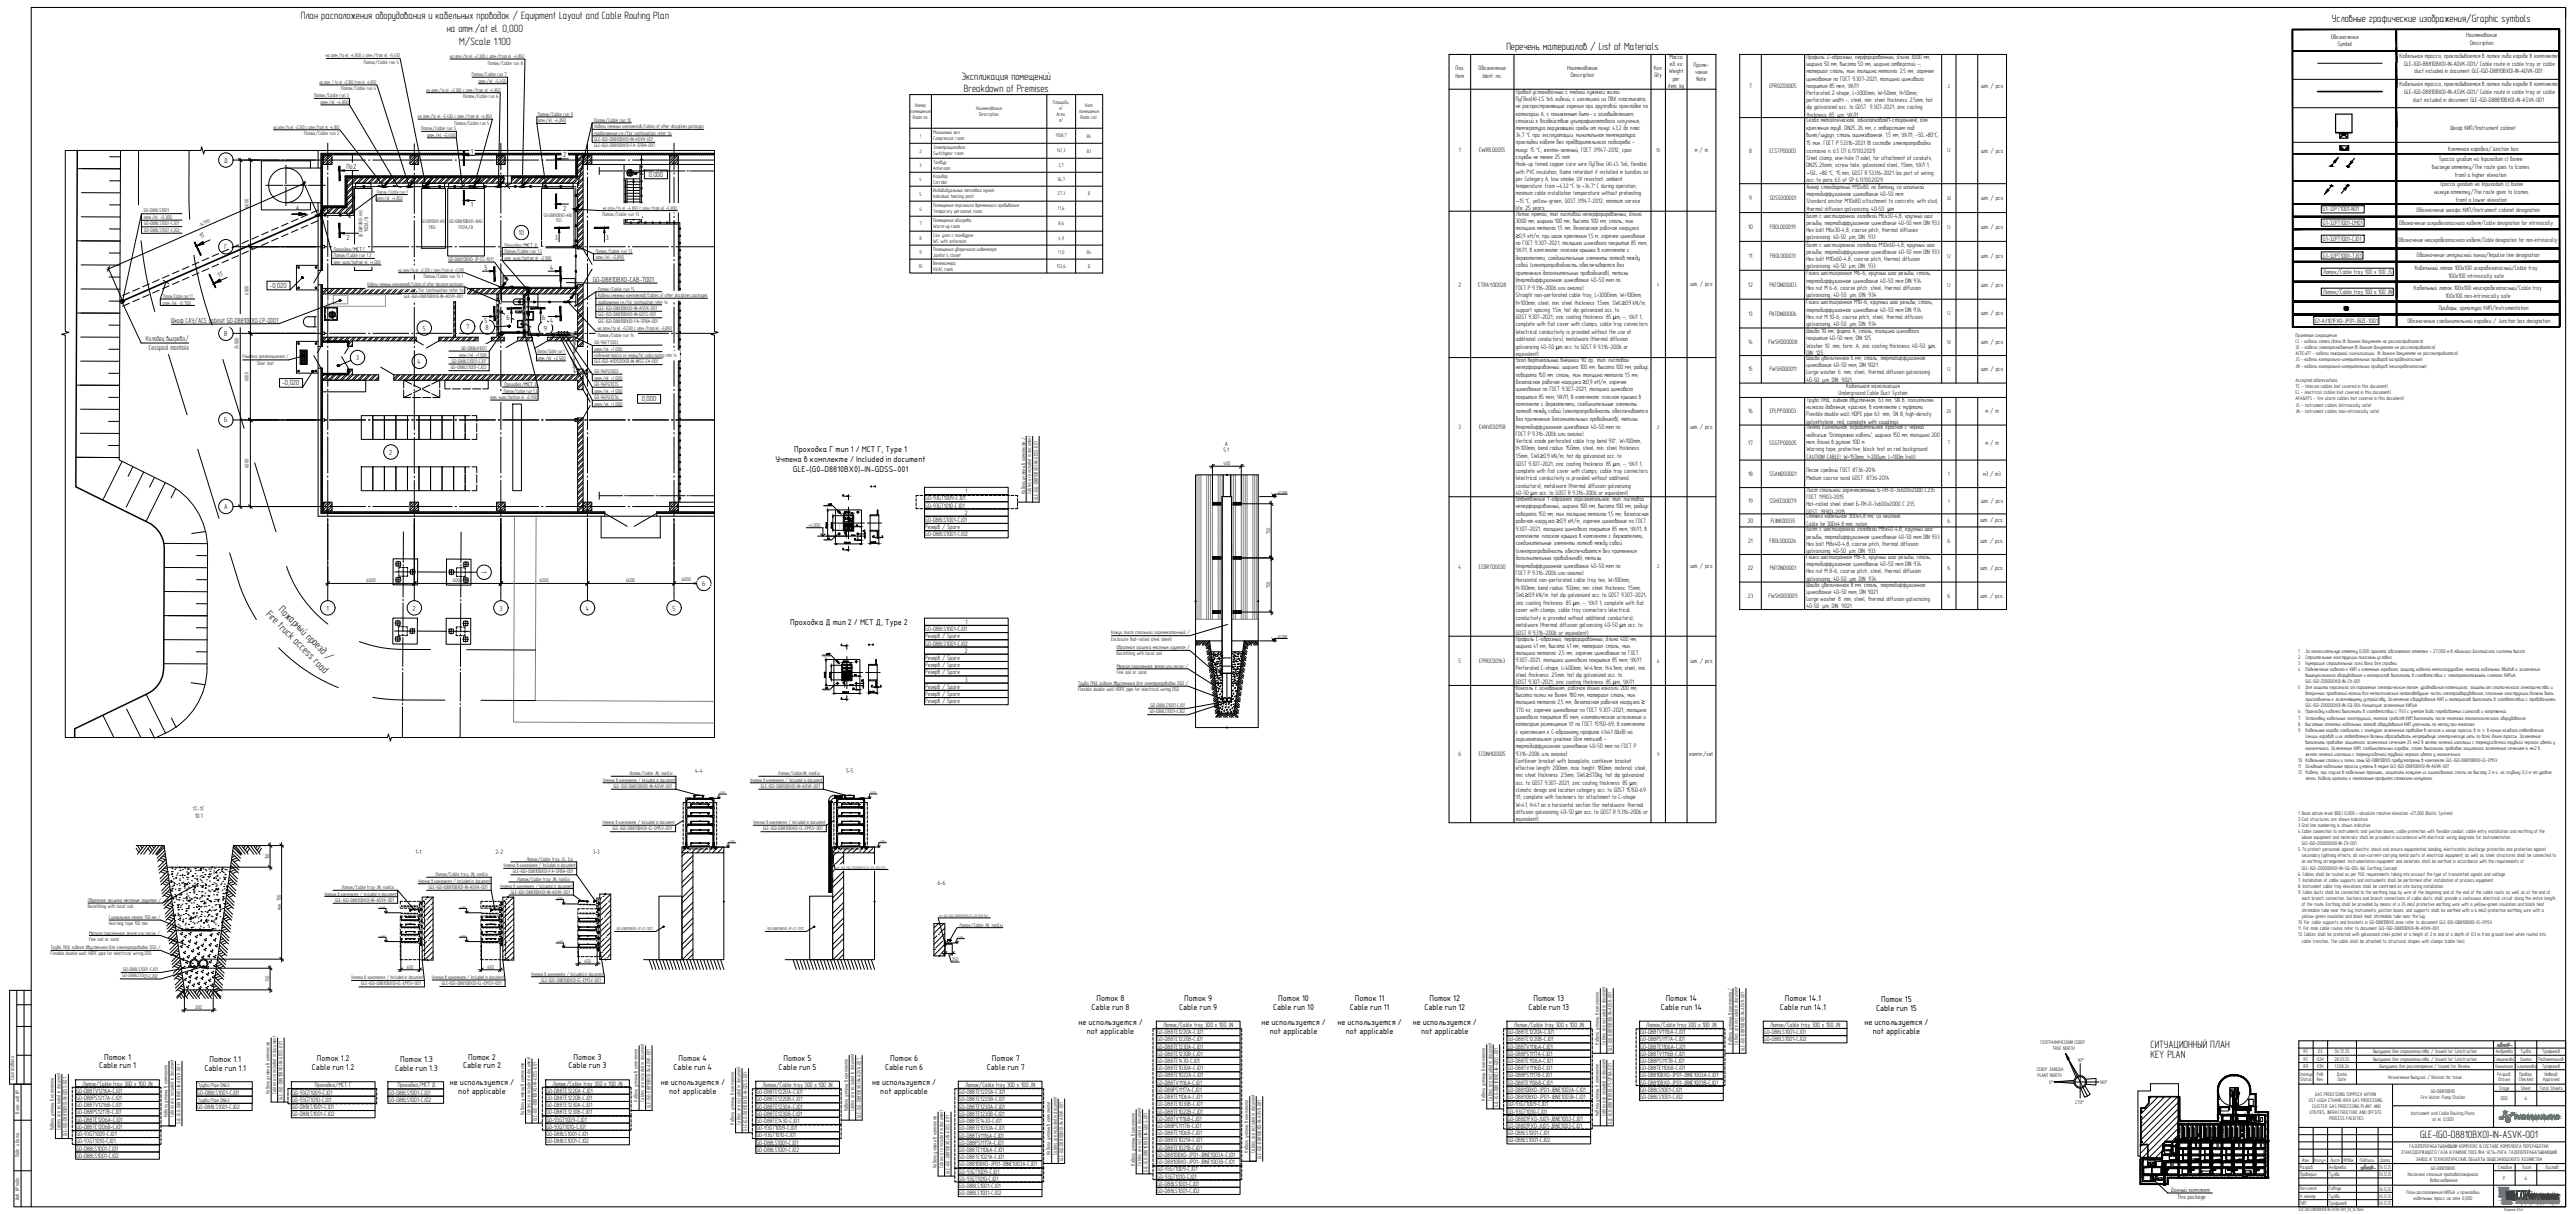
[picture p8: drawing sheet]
<svg xmlns="http://www.w3.org/2000/svg" width="1261mm" height="594mm" viewBox="0 0 1261 594" stroke-linecap="round" stroke-linejoin="round" font-family="sans-serif">
<defs><g id="words">
<g font-size="5.2">
<text x="147" y="9">План расположения оборудования и кабельных проводок / Equipment Layout and Cable Routing Plan</text>
<text x="1142" y="11">Условные графические изображения/Graphic symbols</text>
<text x="219" y="16">на отм./at el. 0,000</text>
<text x="225" y="22">М/Scale 1:100</text>
<text x="738" y="24">Перечень материалов / List of Materials</text>
<text x="471" y="39">Экспликация помещений</text>
<text x="472" y="45">Breakdown of Premises</text>
<text x="136" y="299" transform="rotate(45 136 299)">Пожарный проезд /</text>
<text x="130" y="301" transform="rotate(45 130 301)">Fi</text>
<text x="132" y="303" transform="rotate(45 132 303)">re truck access road</text>
<text x="1053" y="513">СИТУАЦИОННЫЙ ПЛАН</text>
<text x="1053" y="518">KEY PLAN</text>
<text x="1185" y="557">GLE-(G0-D8810BX0)-IN-ASVK-001</text>
</g>
<g font-size="4">
<text x="389" y="221">Проходка Г тип 1 / MCT Г, Type 1</text>
<text x="380" y="226">Учтена в комплекте / Included in document</text>
<text x="388" y="231">GLE-(G0-D8810BX0)-IN-GDSS-001</text>
<text x="387" y="306">Проходка Д тип 2 / MCT Д, Type 2</text>
<text x="51" y="519">Поток 1</text>
<text x="103" y="520">Поток 1.1</text>
<text x="155" y="519">Поток 1.2</text>
<text x="196" y="520">Поток 1.3</text>
<text x="229" y="519">Поток 2</text>
<text x="281" y="519">Поток 3</text>
<text x="332" y="519">Поток 4</text>
<text x="384" y="519">Поток 5</text>
<text x="436" y="519">Поток 6</text>
<text x="486" y="519">Поток 7</text>
<text x="49" y="523">Cable run 1</text>
<text x="100" y="524">Cable run 1.1</text>
<text x="153" y="524">Cable run 1.2</text>
<text x="194" y="524">Cable run 1.3</text>
<text x="227" y="523">Cable run 2</text>
<text x="278" y="523">Cable run 3</text>
<text x="330" y="523">Cable run 4</text>
<text x="381" y="523">Cable run 5</text>
<text x="433" y="523">Cable run 6</text>
<text x="483" y="523">Cable run 7</text>
<text x="220" y="531">не используется /</text>
<text x="324" y="531">не используется /</text>
<text x="427" y="531">не используется /</text>
<text x="224" y="535">not applicable</text>
<text x="328" y="535">not applicable</text>
<text x="431" y="535">not applicable</text>
</g>
<g font-size="3.9">
<text x="537" y="490">Поток 8</text>
<text x="580" y="490">Поток 9</text>
<text x="626" y="490">Поток 10</text>
<text x="663" y="490">Поток 11</text>
<text x="700" y="490">Поток 12</text>
<text x="751" y="490">Поток 13</text>
<text x="816" y="490">Поток 14</text>
<text x="874" y="490">Поток 14.1</text>
<text x="921" y="490">Поток 15</text>
<text x="535" y="494">Cable run 8</text>
<text x="577" y="494">Cable run 9</text>
<text x="623" y="494">Cable run 10</text>
<text x="661" y="494">Cable run 11</text>
<text x="697" y="494">Cable run 12</text>
<text x="748" y="494">Cable run 13</text>
<text x="813" y="494">Cable run 14</text>
<text x="872" y="494">Cable run 14.1</text>
<text x="919" y="495">Cable run 15</text>
<text x="528" y="502">не используется /</text>
<text x="618" y="502">не используется /</text>
<text x="655" y="502">не используется /</text>
<text x="692" y="502">не используется /</text>
<text x="913" y="502">не используется /</text>
<text x="532" y="506">not applicable</text>
<text x="622" y="506">not applicable</text>
<text x="659" y="506">not applicable</text>
<text x="696" y="506">not applicable</text>
<text x="917" y="506">not applicable</text>
</g>
<g font-size="3.6">
<text x="231" y="75">1</text>
<text x="276" y="77">2</text>
<text x="110" y="80">Д</text>
<text x="170" y="83">По</text>
<text x="173" y="83">2</text>
<text x="318" y="87">0,000</text>
<text x="231" y="101">1</text>
<text x="276" y="103">2</text>
<text x="98" y="117" transform="rotate(-26 98 117)">1Т</text>
<text x="170" y="117">2</text>
<text x="254" y="115">10</text>
<text x="272" y="117">3</text>
<text x="297" y="117">3</text>
<text x="110" y="122">Г</text>
<text x="107" y="136" transform="rotate(-25 107 136)">1Т</text>
<text x="237" y="132">5</text>
<text x="269" y="132">4</text>
<text x="290" y="138">G0-D8810BX0-CAB-7001</text>
<text x="132" y="141">-0,020</text>
<text x="84" y="158">Шкаф САУ/ACS cabinet G0-D8810BX0-CP-0001</text>
<text x="207" y="162">5</text>
<text x="228" y="161">7</text>
<text x="237" y="158">5</text>
<text x="238" y="161">8</text>
<text x="248" y="157">6</text>
<text x="265" y="157">6</text>
<text x="266" y="162">9</text>
<text x="269" y="158">4</text>
<text x="71" y="167">Колодец выгреба/</text>
<text x="110" y="164">В</text>
<text x="73" y="171">Cesspool manhole</text>
<text x="174" y="176">3</text>
<text x="204" y="178">4</text>
<text x="138" y="189">-0,020</text>
<text x="314" y="196">0,000</text>
<text x="110" y="207">Б</text>
<text x="191" y="222">2</text>
<text x="110" y="249">А</text>
<text x="236" y="279" transform="rotate(90 236 279)">1</text>
<text x="344" y="287">6</text>
<text x="160" y="299">1</text>
<text x="202" y="299">2</text>
<text x="245" y="299">3</text>
<text x="287" y="299">4</text>
<text x="329" y="299">5</text>
</g>
<g font-size="3.1">
<text x="1141" y="19">Обозначение</text>
<text x="1144" y="22">Symbol</text>
<text x="1208" y="18">Наименование</text>
<text x="1209" y="22">Description</text>
<text x="817" y="29">Масса</text>
<text x="885" y="29">Профиль Z-образный; перфорированный; длина 3000 мм;</text>
<text x="1175" y="28">Кабельная трасса, прокладываемая в лотке либо коробе в комплекте</text>
<text x="713" y="34">Поз.</text>
<text x="724" y="34">Обозначение</text>
<text x="767" y="34">Наименование</text>
<text x="810" y="34">Кол.</text>
<text x="817" y="36">Weight</text>
<text x="818" y="32">ед. кг</text>
<text x="829" y="33">Приме-</text>
<text x="885" y="32">ширина 50 мм; высота 50 мм; ширина отверстий -;</text>
<text x="885" y="36">материал: сталь; мин. толщина металла: 2,5 мм; горячее</text>
<text x="1177" y="32">GLE-(G0-В8810BX0)-IN-AOVK-001/ Cable route in cable tray or cable</text>
<text x="1182" y="36">duct included in document GLE-(G0-D8810BX0)-IN-AOVK-001</text>
<text x="713" y="38">Item</text>
<text x="726" y="38">Ident. no.</text>
<text x="769" y="38">Description</text>
<text x="810" y="38">Qty</text>
<text x="819" y="39">per</text>
<text x="830" y="36">чание</text>
<text x="831" y="40">Note</text>
<text x="885" y="39">цинкование по ГОСТ 9.307-2021; толщина цинкового</text>
<text x="742" y="46">Провод установочный с медной луженой жилой</text>
<text x="817" y="43">item, kg</text>
<text x="856" y="43">7</text>
<text x="866" y="43">EPR0Z00005</text>
<text x="885" y="43">покрытия 85 мкм; УХЛ1</text>
<text x="885" y="46">Perforated Z-shape; L=3000mm; W=50mm; H=50mm;</text>
<text x="970" y="43">шт. / pcs</text>
<text x="1175" y="42">Кабельная трасса, прокладываемая в лотке либо коробе в комплекте</text>
<text x="1177" y="46">GLE-(G0-D8810BX0)-IN-ASVK-001/ Cable route in cable tray or cable</text>
<text x="742" y="50">ПуГВнг(А)-LS 1x6 гибкий, с изоляцией из ПВХ пластиката,</text>
<text x="742" y="53">не распространяющие горение при групповой прокладке по</text>
<text x="885" y="50">perforation width -; steel; min. steel thickness: 2.5mm; hot</text>
<text x="885" y="54">dip galvanized acc. to GOST 9.307-2021; zinc coating</text>
<text x="1182" y="50">duct included in document GLE-(G0-D88810BX0)-IN-ASVK-001</text>
<text x="742" y="57">категории А, с пониженным дымо- и газовыделением;</text>
<text x="885" y="57">thickness: 85 µm; УХЛ1</text>
<text x="885" y="60">Скоба металлическая; однолапковая(1-сторонняя); для</text>
<text x="742" y="60">стойкий к воздействию ультрафиолетового излучения;</text>
<text x="742" y="64">температура окружающей среды от минус 43,2 до плюс</text>
<text x="885" y="63">крепления труб; DN25...26 мм; с отверстием под</text>
<text x="1200" y="64">Шкаф КИП/Instrument cabinet</text>
<text x="742" y="67">34,7 °С при эксплуатации; минимальная температура</text>
<text x="742" y="71">прокладки кабеля без предварительного подогрева -</text>
<text x="885" y="67">винт/шуруп; сталь оцинкованная; 1,5 мм; УХЛ1; -50...+80°С;</text>
<text x="885" y="71">15 мин; ГОСТ Р 53316-2021 (в составе электропроводки</text>
<text x="714" y="75">1</text>
<text x="724" y="75">EWIRE00055</text>
<text x="742" y="74">минус 15 °С; желто-зеленый; ГОСТ 31947-2012; срок</text>
<text x="742" y="78">службы не менее 25 лет</text>
<text x="830" y="75">м / m</text>
<text x="856" y="75">8</text>
<text x="866" y="75">ECSTP00003</text>
<text x="885" y="75">согласно п. 6.5 СП 6.13130.2021)</text>
<text x="970" y="75">шт. / pcs</text>
<text x="1199" y="74">Клеммная коробка/Junction box</text>
<text x="742" y="81">Hook-up tinned copper core wire ПуГВнг (A)-LS 1x6, flexible,</text>
<text x="885" y="78">Steel clamp; one-hole (1 side); for attachment of conduits;</text>
<text x="885" y="82">DN25...26mm; screw hole; galvanized steel; 1.5mm; УХЛ 1;</text>
<text x="1191" y="83">высокую отметку/The route goes to (comes</text>
<text x="1194" y="79">Трасса уходит на (приходит с) более</text>
<text x="742" y="85">with PVC insulation, flame retardant if installed in bundles as</text>
<text x="742" y="89">per Category A, low smoke, UV resistant; ambient</text>
<text x="885" y="89">acc. to para. 6.5 of SP 6.13130.2021)</text>
<text x="1202" y="86">from) a higher elevation</text>
<text x="742" y="92">temperature: from –43.2 °С to +34.7° С during operation;</text>
<text x="742" y="96">minimum cable installation temperature without preheating:</text>
<text x="885" y="92">Анкер стандартный М10х80, по бетону, со шпилькой</text>
<text x="885" y="96">термодиффузионное цинкование 40-50 мкм</text>
<text x="1192" y="95">низкую отметку/The route goes to (comes</text>
<text x="1194" y="91">Трасса уходит на (приходит с) более</text>
<text x="856" y="98">9</text>
<text x="866" y="98">SDSS000001</text>
<text x="885" y="99">Standard anchor М10х80 attachment to concrete, with stud,</text>
<text x="970" y="98">шт. / pcs</text>
<text x="1202" y="99">from) a lower elevation</text>
<text x="145" y="103">А</text>
<text x="742" y="103">life: 25 years</text>
<text x="742" y="106">Лоток прямой; тип листовой неперфорированный; длина</text>
<text x="885" y="103">thermal diffusion galvanizing: 40-50 μm</text>
<text x="885" y="107">Болт с шестигранной головкой М6x30-4,8; крупный шаг</text>
<text x="1137" y="103">G1-32PT1001-N01</text>
<text x="1183" y="104">Обозначение шкафа КИП/Instrument cabinet designation</text>
<text x="742" y="109">3000 мм; ширина 100 мм; высота 100 мм; сталь; мин.</text>
<text x="742" y="113">толщина металла 1,5 мм; безопасная рабочая нагрузка</text>
<text x="856" y="112">10</text>
<text x="867" y="112">FBOL000019</text>
<text x="885" y="110">резьбы; термодиффузионное цинкование 40-50 мкм DIN 933</text>
<text x="885" y="114">Hex bolt М6x30-4,8, coarse pitch, thermal diffusion</text>
<text x="970" y="112">шт. / pcs</text>
<text x="1137" y="110">G1-32PT1001-CM01</text>
<text x="1175" y="110">Обозначение искробезопасного кабеля/Cable designation for intrinsically</text>
<text x="742" y="120">по ГОСТ 9.307-2021; толщина цинкового покрытия 85 мкм;</text>
<text x="885" y="117">galvanizing: 40-50 μm, DIN 933</text>
<text x="1137" y="118">G1-32PT1001-CJ01</text>
<text x="1174" y="119">Обозначение неискробезопасного кабеля/Cable designation for non-intrinsically</text>
<text x="742" y="124">УХЛ1; в комплекте: плоская крышка в комплекте с</text>
<text x="885" y="121">Болт с шестигранной головкой М10x60-4,8; крупный шаг</text>
<text x="885" y="124">резьбы; термодиффузионное цинкование 40-50 мкм DIN 933</text>
<text x="1183" y="126">Обозначение импульсной линии/Impulse line designation</text>
<text x="742" y="127">держателями; соединительные элементы лотков между</text>
<text x="742" y="131">собой (электропроводность обеспечивается без</text>
<text x="856" y="126">11</text>
<text x="867" y="126">FBOL000031</text>
<text x="885" y="128">Hex bolt М10x60-4,8, coarse pitch, thermal diffusion</text>
<text x="885" y="131">galvanizing: 40-50 μm, DIN 933</text>
<text x="970" y="126">шт. / pcs</text>
<text x="1137" y="126">G1-32PT1001-TJ01</text>
<text x="742" y="134">применения дополнительных проводников); метизы</text>
<text x="885" y="135">Гайка шестигранная М6-6; крупный шаг резьбы; сталь;</text>
<text x="1137" y="134">Лоток/Cable tray 100 х 100 JS</text>
<text x="1182" y="132">Кабельный лоток 100х100 искробезопасный/Cable tray</text>
<text x="1199" y="136">100x100 intrinsically safe</text>
<text x="714" y="140">2</text>
<text x="724" y="140">ETRAY00028</text>
<text x="742" y="138">(термодиффузионное цинкование 40-50 мкм по</text>
<text x="742" y="142">ГОСТ Р 9.316-2006 или аналог)</text>
<text x="828" y="140">шт. / pcs</text>
<text x="856" y="140">12</text>
<text x="866" y="140">FNTDN00003</text>
<text x="885" y="138">термодиффузионное цинкование 40-50 мкм DIN 934</text>
<text x="885" y="142">Hex nut M 6-6; coarse pitch; steel; thermal diffusion</text>
<text x="970" y="140">шт. / pcs</text>
<text x="1137" y="144">Лоток/Cable tray 100 х 100 JN</text>
<text x="1182" y="142">Кабельный лоток 100х100 неискробезопасный/Cable tray</text>
<text x="742" y="145">Straight non-perforated cable tray; L=3000mm; W=100mm;</text>
<text x="742" y="149">H=100mm; steel; min. steel thickness: 1.5mm; SWL≥0.9 kN/m;</text>
<text x="885" y="145">galvanizing; 40-50 μm; DIN 934</text>
<text x="885" y="149">Гайка шестигранная М10-6; крупный шаг резьбы; сталь;</text>
<text x="1197" y="146">100x100 non-intrinsically safe</text>
<text x="742" y="153">support spacing: 1.5m; hot dip galvanized acc. to</text>
<text x="856" y="155">13</text>
<text x="866" y="155">FNTDN00006</text>
<text x="885" y="152">термодиффузионное цинкование 40-50 мкм DIN 934</text>
<text x="970" y="154">шт. / pcs</text>
<text x="1194" y="152">Приборы, арматура КИП/Instrumentation</text>
<text x="742" y="156">GOST 9.307-2021; zinc coating thickness: 85 μm; -; УХЛ 1;</text>
<text x="742" y="160">complete with flat cover with clamps; cable tray connectors</text>
<text x="885" y="156">Hex nut M 10-6; coarse pitch; steel; thermal diffusion</text>
<text x="885" y="160">galvanizing; 40-50 μm; DIN 934</text>
<text x="1134" y="158">G1-A3101FX0-JP01-JBZE-1001</text>
<text x="1179" y="158">Обозначение соединительной коробки / Junction box designation</text>
<text x="742" y="163">(electrical conductivity is provided without the use of</text>
<text x="742" y="167">additional conductors); metalware (thermal diffusion</text>
<text x="885" y="163">Шайба 10 мм; форма А; сталь; толщина цинкового</text>
<text x="885" y="167">покрытия 40-50 мкм; DIN 125</text>
<text x="742" y="171">galvanizing 40-50 μm acc. to GOST R 9.316-2006 or</text>
<text x="856" y="168">14</text>
<text x="866" y="168">FWSHD00008</text>
<text x="885" y="170">Washer 10 mm; form A; zinc coating thickness: 40-50 μm;</text>
<text x="885" y="174">DIN 125</text>
<text x="970" y="168">шт. / pcs</text>
<text x="742" y="174">equivalent)</text>
<text x="742" y="177">Угол вертикальный внешний 90 гр.; тип: листовой</text>
<text x="885" y="176">Шайба увеличенная 6 мм; сталь; термодиффузионное</text>
<text x="885" y="180">цинкование 40-50 мкм, DIN 9021</text>
<text x="742" y="181">неперфорированный; ширина 100 мм; высота 100 мм; радиус</text>
<text x="742" y="184">поворота 150 мм; сталь; мин. толщина металла 1,5 мм;</text>
<text x="856" y="182">15</text>
<text x="866" y="182">FWSHD00011</text>
<text x="885" y="183">Large washer 6 mm; steel; thermal diffusion galvanizing:</text>
<text x="970" y="182">шт. / pcs</text>
<text x="742" y="192">цинкование по ГОСТ 9.307-2021; толщина цинкового</text>
<text x="742" y="188">безопасная рабочая нагрузка ≥0,9 кН/м; горячее</text>
<text x="885" y="187">40-50 μm; DIN 9021</text>
<text x="904" y="190">Кабельная канализация</text>
<text x="742" y="195">покрытия 85 мкм; УХЛ1; в комплекте: плоская крышка в</text>
<text x="885" y="197">Труба ПНД; гибкая двустенная; 63 мм; SN 8; полиэтилен</text>
<text x="900" y="194">Underground Cable Duct System</text>
<text x="742" y="199">комплекте с держателями; соединительные элементы</text>
<text x="742" y="202">лотков между собой (электропроводность обеспечивается</text>
<text x="856" y="202">16</text>
<text x="867" y="202">EPLPP00003</text>
<text x="885" y="200">низкого давления; красная; в комплекте с муфтами</text>
<text x="885" y="204">Flexible double wall HDPE pipe 63 mm; SN 8; high-density</text>
<text x="972" y="202">м / m</text>
<text x="742" y="210">(термодиффузионное цинкование 40-50 мкм по</text>
<text x="742" y="206">без применения дополнительных проводников); метизы</text>
<text x="828" y="210">шт. / pcs</text>
<text x="885" y="207">polyethylene; red; complete with couplings</text>
<text x="714" y="210">3</text>
<text x="724" y="210">EANVE00158</text>
<text x="742" y="213">ГОСТ Р 9.316-2006 или аналог)</text>
<text x="885" y="210">Лента сигнальная, оградительная, красная с черной</text>
<text x="885" y="214">надписью &quot;Осторожно кабель&quot;, ширина 150 мм, толщина 200</text>
<text x="599" y="221">5:1</text>
<text x="600" y="218">А</text>
<text x="742" y="217">Vertical inside perforated cable tray bend 90°; W=100mm;</text>
<text x="742" y="220">H=100mm; bend radius: 150mm; steel; min. steel thickness:</text>
<text x="856" y="218">17</text>
<text x="866" y="218">SSGTP00005</text>
<text x="885" y="217">мкм, длина в рулоне 100 м</text>
<text x="885" y="221">Warning tape, protective, black text on red background</text>
<text x="972" y="218">м / m</text>
<text x="742" y="224">1.5mm; SWL≥0.9 kN/m; hot dip galvanized acc. to</text>
<text x="742" y="228">GOST 9.307-2021; zinc coating thickness: 85 μm; -; УХЛ 1;</text>
<text x="885" y="224">CAUTION! CABLE!, W=150mm, t=200μm, L=100m (roll)</text>
<text x="742" y="231">complete with flat cover with clamps; cable tray connectors</text>
<text x="856" y="233">18</text>
<text x="866" y="233">SSAND00001</text>
<text x="885" y="231">Песок средний ГОСТ 8736-2014</text>
<text x="954" y="233">1</text>
<text x="971" y="233">м3 / m3</text>
<text x="742" y="235">(electrical conductivity is provided without additional</text>
<text x="742" y="239">conductors); metalware (thermal diffusion galvanizing</text>
<text x="885" y="235">Medium coarse sand GOST 8736-2014</text>
<text x="453" y="245">G0-93GT1009-CJ01</text>
<text x="473" y="241">1</text>
<text x="742" y="242">40-50 μm acc. to GOST R 9.316-2006 or equivalent)</text>
<text x="742" y="245">Ответвление Т-образное горизонтальное; тип: листовой</text>
<text x="885" y="241">Лист стальной горячекатаный Б-ПН-О-3x600x2000 С235</text>
<text x="885" y="244">ГОСТ 19903-2015</text>
<text x="970" y="246">шт. / pcs</text>
<text x="453" y="248">G0-93GT1010-CJ01</text>
<text x="472" y="252">2</text>
<text x="742" y="249">неперфорированный; ширина 100 мм; высота 100 мм; радиус</text>
<text x="856" y="246">19</text>
<text x="866" y="246">SSHEE00079</text>
<text x="885" y="248">Hot-rolled steel sheet Б-ПН-О-3x600x2000 С 235</text>
<text x="885" y="251">GOST 19903-2015</text>
<text x="453" y="255">G0-D88LS1001-CJ01</text>
<text x="742" y="252">поворота 150 мм; мин. толщина металла 1,5 мм; безопасная</text>
<text x="742" y="256">рабочая нагрузка ≥0,9 кН/м; горячее цинкование по ГОСТ</text>
<text x="856" y="256">20</text>
<text x="867" y="256">FLINK00035</text>
<text x="885" y="254">Стяжка кабельная 300х4,8 мм; из нейлона</text>
<text x="885" y="257">Cable tie 300х4.8 mm; nylon</text>
<text x="954" y="256">6</text>
<text x="970" y="256">шт. / pcs.</text>
<text x="453" y="263">G0-D88LS1001-CJ02</text>
<text x="453" y="259">Резерв / Spare</text>
<text x="742" y="260">9.307-2021; толщина цинкового покрытия 85 мкм; УХЛ1; в</text>
<text x="742" y="263">комплекте: плоская крышка в комплекте с держателями;</text>
<text x="885" y="260">Болт с шестигранной головкой М8x40-4,8; крупный шаг</text>
<text x="885" y="264">резьбы; термодиффузионное цинкование 40-50 мкм DIN 933</text>
<text x="742" y="267">соединительные элементы лотков между собой</text>
<text x="856" y="266">21</text>
<text x="866" y="266">FBOL000026</text>
<text x="885" y="267">Hex bolt М8x40-4,8, coarse pitch, thermal diffusion</text>
<text x="954" y="266">6</text>
<text x="970" y="265">шт. / pcs.</text>
<text x="742" y="270">(электропроводность обеспечивается без применения</text>
<text x="742" y="274">дополнительных проводников); метизы</text>
<text x="885" y="271">galvanizing: 40-50 μm, DIN 933</text>
<text x="885" y="274">Гайка шестигранная М8-6; крупный шаг резьбы; сталь;</text>
<text x="714" y="278">4</text>
<text x="724" y="278">ECBRT00030</text>
<text x="742" y="278">(термодиффузионное цинкование 40-50 мкм по</text>
<text x="742" y="281">ГОСТ Р 9.316-2006 или аналог)</text>
<text x="828" y="278">шт. / pcs</text>
<text x="856" y="279">22</text>
<text x="867" y="279">FNTDN00001</text>
<text x="885" y="277">термодиффузионное цинкование 40-50 мкм DIN 934</text>
<text x="885" y="281">Hex nut M 8-6; coarse pitch; steel; thermal diffusion</text>
<text x="954" y="279">6</text>
<text x="970" y="279">шт. / pcs.</text>
<text x="742" y="285">Horizontal non-perforated cable tray tee; W=100mm;</text>
<text x="885" y="284">galvanizing; 40-50 μm; DIN 934</text>
<text x="885" y="287">Шайба увеличенная 8 мм; сталь; термодиффузионное</text>
<text x="742" y="289">H=100mm; bend radius: 150mm; min. steel thickness: 1.5mm;</text>
<text x="742" y="292">SWL≥0.9 kN/m; hot dip galvanized acc. to GOST 9.307-2021;</text>
<text x="856" y="293">23</text>
<text x="866" y="293">FWSHD00009</text>
<text x="885" y="291">цинкование 40-50 мкм, DIN 9021</text>
<text x="954" y="293">6</text>
<text x="970" y="292">шт. / pcs.</text>
<text x="742" y="296">zinc coating thickness: 85 μm; -; УХЛ 1; complete with flat</text>
<text x="742" y="300">cover with clamps; cable tray connectors (electrical</text>
<text x="885" y="294">Large washer 8 mm; steel; thermal diffusion galvanizing:</text>
<text x="885" y="298">40-50 μm; DIN 9021</text>
<text x="473" y="305">1</text>
<text x="742" y="303">conductivity is provided without additional conductors);</text>
<text x="453" y="309">G0-D88LS1001-CJ01</text>
<text x="742" y="307">metalware (thermal diffusion galvanizing 40-50 μm acc. to</text>
<text x="742" y="311">GOST R 9.316-2006 or equivalent)</text>
<text x="453" y="316">G0-D88LS1001-CJ02</text>
<text x="453" y="312">Резерв / Spare</text>
<text x="742" y="314">Профиль С-образный; перфорированный; длина 400 мм;</text>
<text x="742" y="317">ширина 41 мм; высота 41 мм; материал: сталь; мин.</text>
<text x="453" y="323">Резерв / Spare</text>
<text x="472" y="319">2</text>
<text x="742" y="321">толщина металла: 2,5 мм; горячее цинкование по ГОСТ</text>
<text x="453" y="327">Резерв / Spare</text>
<text x="714" y="324">5</text>
<text x="724" y="324">EPR0C00163</text>
<text x="742" y="324">9.307-2021; толщина цинкового покрытия 85 мкм; УХЛ1</text>
<text x="742" y="328">Perforated C-shape; L=400mm; W=41mm; H=41mm, steel; min.</text>
<text x="828" y="324">шт. / pcs</text>
<text x="453" y="330">Резерв / Spare</text>
<text x="473" y="334">3</text>
<text x="742" y="331">steel thickness: 2.5mm; hot dip galvanized acc. to</text>
<text x="742" y="335">GOST 9.307-2021; zinc coating thickness: 85 µm; УХЛ1</text>
<text x="453" y="337">Резерв / Spare</text>
<text x="453" y="341">Резерв / Spare</text>
<text x="742" y="338">Консоль с основанием; рабочая длина консоли 200 мм;</text>
<text x="742" y="341">высота полки не более 180 мм; материал: сталь; мин.</text>
<text x="453" y="344">Резерв / Spare</text>
<text x="742" y="345">толщина металла 2,5 мм; безопасная рабочая нагрузка ≥</text>
<text x="742" y="348">370 кг; горячее цинкование по ГОСТ 9.307-2021; толщина</text>
<text x="742" y="352">цинкового покрытия 85 мкм; климатическое исполнение и</text>
<text x="742" y="355">категория размещения У1 по ГОСТ 15150-69; в комплекте</text>
<text x="742" y="359">с креплением к С-образному профилю 41x41 (ШxВ) на</text>
<text x="742" y="363">горизонтальном участке (для метизов -</text>
<text x="714" y="370">6</text>
<text x="724" y="370">ECONH00005</text>
<text x="742" y="366">термодиффузионное цинкование 40-50 мкм по ГОСТ Р</text>
<text x="742" y="370">9.316-2006 или аналог)</text>
<text x="827" y="370">компл./set</text>
<text x="742" y="373">Cantilever bracket with baseplate; cantilever bracket</text>
<text x="742" y="377">effective length: 200mm; max. height: 180mm; material: steel;</text>
<text x="340" y="378">4-4</text>
<text x="414" y="378">5-5</text>
<text x="742" y="380">min. steel thickness: 2.5mm; SWL≥370kg; hot dip galvanized</text>
<text x="742" y="384">acc. to GOST 9.307-2021; zinc coating thickness: 85 μm;</text>
<text x="742" y="387">climatic design and location category acc. to GOST 15150-69:</text>
<text x="742" y="391">У1; complete with fasteners for attachment to C-shape</text>
<text x="742" y="395">W=41, H=41 on a horizontal section (for metalware: thermal</text>
<text x="94" y="397">1Т-1Т</text>
<text x="96" y="400">10:1</text>
<text x="742" y="398">diffusion galvanizing 40-50 μm acc. to GOST R 9.316-2006 or</text>
<text x="742" y="402">equivalent)</text>
<text x="203" y="418">1-1</text>
<text x="243" y="418">2-2</text>
<text x="290" y="418">3-3</text>
<text x="459" y="433">6-6</text>
<text x="570" y="503">Лоток/Cable tray 300 х 100 JN</text>
<text x="741" y="503">Лоток/Cable tray 300 х 100 JN</text>
<text x="806" y="503">Лоток/Cable tray 300 х 100 JN</text>
<text x="867" y="503">Лоток/Cable tray 300 х 100 JN</text>
<text x="567" y="506">G0-D88TЕ1220А-CJ01</text>
<text x="567" y="510">G0-D88TЕ1220В-CJ01</text>
<text x="738" y="506">G0-D88TЕ1220А-CJ01</text>
<text x="738" y="510">G0-D88TЕ1220В-CJ01</text>
<text x="803" y="506">G0-D88TV1116A-CJ01</text>
<text x="803" y="510">G0-D88PS1117A-CJ01</text>
<text x="864" y="506">G0-D88LS1001-CJ01</text>
<text x="864" y="510">G0-D88LS1001-CJ02</text>
<text x="567" y="513">G0-D88TE1230А-CJ01</text>
<text x="738" y="513">G0-D88TV1116A-CJ01</text>
<text x="803" y="513">G0-D88TE1106A-CJ01</text>
<text x="567" y="517">G0-D88TE1230В-CJ01</text>
<text x="567" y="520">G0-D88TE1430-CJ01</text>
<text x="738" y="517">G0-D88PS1117A-CJ01</text>
<text x="738" y="520">G0-D88TE1106A-CJ01</text>
<text x="803" y="517">G0-D88TV1116B-CJ01</text>
<text x="803" y="520">G0-D88PS1117B-CJ01</text>
<text x="567" y="524">G0-D88TE1030А-CJ01</text>
<text x="567" y="527">G0-D88TE1022A-CJ01</text>
<text x="738" y="524">G0-D88TV1116B-CJ01</text>
<text x="738" y="527">G0-D88PS1117B-CJ01</text>
<text x="803" y="524">G0-D88TE1106B-CJ01</text>
<text x="803" y="527">G0-D8810BX0-JP01-JBNE1003A-CJ01</text>
<text x="40" y="531">Лоток/Cable tray 300 х 100 JN</text>
<text x="154" y="532">Проходка/MCT Г</text>
<text x="195" y="532">Проходка/MCT Д</text>
<text x="271" y="531">Лоток/Cable tray 300 х 100 JN</text>
<text x="373" y="532">Лоток/Cable tray 300 х 100 JN</text>
<text x="473" y="532">Лоток/Cable tray 300 х 100 JN</text>
<text x="567" y="531">G0-D88TV1116A-CJ01</text>
<text x="738" y="531">G0-D88TE1106B-CJ01</text>
<text x="803" y="531">G0-D8810BX0-JP01-JBNE1003B-CJ01</text>
<text x="37" y="535">G0-D88TV1216A-CJ01</text>
<text x="37" y="538">G0-D88PS1217A-CJ01</text>
<text x="97" y="536">G0-D88LS1001-CJ01</text>
<text x="143" y="536">G0-93GT1009-CJ01</text>
<text x="143" y="539">G0-93GT1010-CJ01</text>
<text x="190" y="536">G0-D88LS1001-CJ01</text>
<text x="190" y="539">G0-D88LS1001-CJ02</text>
<text x="268" y="535">G0-D88TЕ1220А-CJ01</text>
<text x="268" y="538">G0-D88TЕ1220В-CJ01</text>
<text x="370" y="535">G0-D88TЕ1220А-CJ01</text>
<text x="370" y="539">G0-D88TЕ1220В-CJ01</text>
<text x="470" y="535">G0-D88TЕ1220А-CJ01</text>
<text x="470" y="539">G0-D88TЕ1220В-CJ01</text>
<text x="567" y="534">G0-D88PS1117A-CJ01</text>
<text x="567" y="538">G0-D88TE1106A-CJ01</text>
<text x="738" y="534">G0-D8810BX0-JP01-JBNE1003A-CJ01</text>
<text x="738" y="538">G0-D8810BX0-JP01-JBNE1003B-CJ01</text>
<text x="803" y="534">G0-D88LS1001-CJ01</text>
<text x="803" y="538">G0-D88LS1001-CJ02</text>
<text x="37" y="542">G0-D88TV1216B-CJ01</text>
<text x="37" y="545">G0-D88PS1217B-CJ01</text>
<text x="97" y="543">G0-D88LS1001-CJ02</text>
<text x="143" y="543">G0-D88LS1001-CJ01</text>
<text x="268" y="542">G0-D88TE1230А-CJ01</text>
<text x="268" y="545">G0-D88TE1230В-CJ01</text>
<text x="370" y="543">G0-D88TE1230А-CJ01</text>
<text x="470" y="543">G0-D88TE1230А-CJ01</text>
<text x="567" y="545">G0-D88TE1022B-CJ01</text>
<text x="567" y="541">G0-D88TE1030B-CJ01</text>
<text x="738" y="541">G0-93GT1009-CJ01</text>
<text x="738" y="545">G0-93GT1010-CJ01</text>
<text x="37" y="549">G0-D88TE1206A-CJ01</text>
<text x="143" y="546">G0-D88LS1001-CJ02</text>
<text x="268" y="549">G0-93GT1009-CJ01</text>
<text x="370" y="546">G0-D88TE1230В-CJ01</text>
<text x="370" y="550">G0-D88TE1430-CJ01</text>
<text x="470" y="546">G0-D88TE1230В-CJ01</text>
<text x="470" y="550">G0-D88TE1430-CJ01</text>
<text x="567" y="548">G0-D88TV1116B-CJ01</text>
<text x="567" y="552">G0-D88PS1117B-CJ01</text>
<text x="738" y="548">G0-D8801FX0-JU01-JBNE1002-CJ01</text>
<text x="738" y="552">G0-D8801FX0-JU01-JBNE1003-CJ01</text>
<text x="37" y="556">G0-93GT1009-CJ01</text>
<text x="37" y="552">G0-D88TE1206B-CJ01</text>
<text x="268" y="552">G0-93GT1010-CJ01</text>
<text x="268" y="556">G0-D88LS1001-CJ01</text>
<text x="370" y="553">G0-93GT1009-CJ01</text>
<text x="370" y="557">G0-93GT1010-CJ01</text>
<text x="470" y="553">G0-D88TE1030А-CJ01</text>
<text x="470" y="557">G0-D88TV1116A-CJ01</text>
<text x="567" y="556">G0-D88TE1106B-CJ01</text>
<text x="738" y="556">G0-D88LS1001-CJ01</text>
<text x="37" y="559">G0-93GT1010-CJ01</text>
<text x="37" y="563">G0-D88LS1001-CJ01</text>
<text x="268" y="559">G0-D88LS1001-CJ02</text>
<text x="370" y="560">G0-D88LS1001-CJ01</text>
<text x="370" y="564">G0-D88LS1001-CJ02</text>
<text x="470" y="560">G0-D88PS1117A-CJ01</text>
<text x="470" y="564">G0-D88TE1106A-CJ01</text>
<text x="567" y="559">G0-D88TE1021A-CJ01</text>
<text x="567" y="563">G0-D88TE1021B-CJ01</text>
<text x="738" y="559">G0-D88LS1001-CJ02</text>
<text x="37" y="567">G0-D88LS1001-CJ02</text>
<text x="470" y="567">G0-D88TE1021A-CJ01</text>
<text x="567" y="566">G0-D8810BX0-JP01-JBNE1003A-CJ01</text>
<text x="567" y="570">G0-D8810BX0-JP01-JBNE1003B-CJ01</text>
<text x="470" y="574">G0-93GT1009-CJ01</text>
<text x="470" y="571">G0-D8810BX0-JP01-JBNE1003A-CJ01</text>
<text x="567" y="573">G0-93GT1009-CJ01</text>
<text x="470" y="578">G0-93GT1010-CJ01</text>
<text x="470" y="581">G0-D88LS1001-CJ01</text>
<text x="567" y="577">G0-93GT1010-CJ01</text>
<text x="567" y="580">G0-D88LS1001-CJ01</text>
<text x="470" y="585">G0-D88LS1001-CJ02</text>
<text x="567" y="584">G0-D88LS1001-CJ02</text>
<text x="1063" y="583">Данный комплект</text>
<text x="1066" y="587">This package</text>
</g>
<g font-size="3">
<text x="885" y="86">–50... +80 °С; 15 min; GOST R 53316-2021 (as part of wiring</text>
<text x="742" y="99">–15 °С; yellow-green; GOST 31947-2012; minimum service</text>
<text x="742" y="116">≥0,9 кН/м; при шаге крепления 1,5 м; горячее цинкование</text>
</g>
<g font-size="2.6">
<text x="160" y="28">на отм./to el. +4,850 с отм./from el. +5,450</text>
<text x="220" y="28">на отм./to el. +2,300 с отм./from el. +4,850</text>
<text x="178" y="31">Поток/Cable run 5</text>
<text x="239" y="32">Поток/Cable run 8</text>
<text x="156" y="41">на отм. / to el. +2,300 from el. +4,850</text>
<text x="231" y="37">Поток/Cable run 7</text>
<text x="234" y="40">отм./el. +5,450</text>
<text x="154" y="48">Поток/Cable run 3</text>
<text x="167" y="44">Поток/Cable run 4</text>
<text x="209" y="45">на отм./to el. +2,300 с отм./from el. +4,850</text>
<text x="954" y="43">2</text>
<text x="157" y="51">отм./el. +4,850</text>
<text x="227" y="48">Поток/Cable run 6</text>
<text x="448" y="52">Номер</text>
<text x="478" y="54">Наименование</text>
<text x="515" y="51">Площадь,</text>
<text x="519" y="54">м²</text>
<text x="531" y="52">Кат.</text>
<text x="205" y="58">на отм./to el. +5,450 с отм./from el. +4,850</text>
<text x="263" y="57">Поток/Cable run 9</text>
<text x="263" y="60">отм./el. +4,850</text>
<text x="291" y="60">Поток/Cable run 10</text>
<text x="446" y="55">помещения</text>
<text x="447" y="58">Room no.</text>
<text x="480" y="57">Description</text>
<text x="517" y="57">Area,</text>
<text x="519" y="60">m²</text>
<text x="528" y="55">помещения</text>
<text x="529" y="58">Room cat.</text>
<text x="134" y="63">на отм./to el. +2,300 с отм./from el. +4,850</text>
<text x="206" y="64">Поток/Cable run 5</text>
<text x="223" y="61">Поток/Cable run 5</text>
<text x="291" y="63">Кабели смежных комплектов/Cables of other disciplines packages</text>
<text x="457" y="66">Машинный зал</text>
<text x="149" y="66">Поток/Cable run 2</text>
<text x="209" y="67">отм./el. +5,450</text>
<text x="291" y="66">продолжение см./For continuation refer to</text>
<text x="291" y="69">GLE-(G0-D8810BX0)-IN-AOVK-001</text>
<text x="450" y="67">1</text>
<text x="457" y="69">Compressor room</text>
<text x="517" y="67">1108,7</text>
<text x="532" y="67">В4</text>
<text x="291" y="72">GLE-(G0-D8810BX0)-FA-SPBA-001</text>
<text x="450" y="75">2</text>
<text x="457" y="73">Электрощитовая</text>
<text x="457" y="76">Switchgear room</text>
<text x="518" y="75">161,3</text>
<text x="532" y="75">В3</text>
<text x="811" y="74">10</text>
<text x="953" y="75">12</text>
<text x="450" y="82">3</text>
<text x="457" y="80">Тамбур</text>
<text x="457" y="83">Anteroom</text>
<text x="518" y="82">3,7</text>
<text x="450" y="89">4</text>
<text x="457" y="87">Коридор</text>
<text x="518" y="88">36,7</text>
<text x="185" y="95">Поток/Cable run 1</text>
<text x="450" y="96">5</text>
<text x="457" y="90">Corridor</text>
<text x="457" y="94">Индивидуальный тепловой пункт</text>
<text x="518" y="96">27,3</text>
<text x="533" y="96">Д</text>
<text x="122" y="102" transform="rotate(-90 122 102)">6000</text>
<text x="185" y="98">отм./el. +4,850</text>
<text x="457" y="97">Individual heating point</text>
<text x="457" y="101">Помещение персонала временного пребывания</text>
<text x="953" y="98">30</text>
<text x="70" y="107">отм./el. -0,300</text>
<text x="70" y="104">G0-D88LS1001</text>
<text x="266" y="106">G0-D8810BX0-AHU</text>
<text x="295" y="106">Поток/Cable run 13</text>
<text x="295" y="103">на отм./to el. +4,850 с отм./from el. +5,890</text>
<text x="450" y="103">6</text>
<text x="457" y="104">Temporary personnel room</text>
<text x="518" y="103">11,6</text>
<text x="71" y="110">G0-D88LS1001-CJ01</text>
<text x="71" y="113">G0-D88LS1001-CJ02</text>
<text x="98" y="111" transform="rotate(-24 98 111)">14790</text>
<text x="180" y="114" transform="rotate(-90 180 114)">1102А/В</text>
<text x="207" y="109">G0-D8810BX0-AHU</text>
<text x="210" y="112">1104</text>
<text x="220" y="109">G0-D8810BX0-AHU</text>
<text x="224" y="112">1101А/В</text>
<text x="272" y="109">1103</text>
<text x="450" y="110">7</text>
<text x="457" y="109">Помещение обогрева</text>
<text x="457" y="112">Warm-up room</text>
<text x="518" y="110">8,6</text>
<text x="953" y="112">12</text>
<text x="178" y="116" transform="rotate(-90 178 116)">G0-D8810BX0-AHU</text>
<text x="450" y="117">8</text>
<text x="457" y="116">Сан. узел с тамбуром</text>
<text x="457" y="119">WC with anteroom</text>
<text x="518" y="117">4,9</text>
<text x="163" y="123">Проходка/MCT Г</text>
<text x="163" y="126">Поток/Cable run 1.2</text>
<text x="247" y="121">Проходка/</text>
<text x="247" y="124">Поток/Cable run 1.3</text>
<text x="292" y="124">Поток/Cable run 13</text>
<text x="450" y="124">9</text>
<text x="457" y="123">Помещение уборочного инвентаря</text>
<text x="457" y="126">Janitor’s closet</text>
<text x="518" y="124">11,0</text>
<text x="532" y="124">В4</text>
<text x="163" y="129" transform="rotate(1 163 129)">отм</text>
<text x="167" y="129">. низа/bottom el. +4,000</text>
<text x="220" y="128">G0-D8810BX0-JP-CC-1011</text>
<text x="247" y="127">отм.</text>
<text x="251" y="127" transform="rotate(1 251 127)">низа</text>
<text x="255" y="127">/bottom el. +2,900</text>
<text x="292" y="127">отм./el. +5,890</text>
<text x="450" y="131">10</text>
<text x="457" y="130">Венткамера</text>
<text x="517" y="131">153,6</text>
<text x="533" y="131">Д</text>
<text x="953" y="126">12</text>
<text x="195" y="133">на отм./to el. +2,300 с отм./from el. +5,590</text>
<text x="208" y="136">Поток/Cable run 14.1</text>
<text x="457" y="133">HVAC room</text>
<text x="180" y="140">Кабели смежных комплектов/Cables of other discipline packages</text>
<text x="205" y="143">For continuation refer to</text>
<text x="293" y="142">Поток/Cable run 15</text>
<text x="811" y="140">4</text>
<text x="953" y="140">12</text>
<text x="80" y="149">отм./el. -0,700</text>
<text x="80" y="146">Поток/Cable run 1.1</text>
<text x="122" y="144" transform="rotate(-90 122 144)">6000</text>
<text x="198" y="146">GLE-(G0-D8810BX0)-IN-AOVK-001</text>
<text x="293" y="145">Кабели смежных комплектов/Cables of other disciplines packages</text>
<text x="293" y="149">продолжение см./For continuation refer to</text>
<text x="293" y="152">GLE-(G0-D8810BX0)-IN-AOVK-001</text>
<text x="293" y="155">GLE-(G0-D8810BX0)-IN-GDSS-001</text>
<text x="953" y="154">12</text>
<text x="293" y="162">на отм./to el. +5,590 с отм./from el. +5,890</text>
<text x="293" y="158">GLE-(G0-D8810BX0)-FA-SPBA-001</text>
<text x="293" y="165">Поток/Cable run 14</text>
<text x="1124" y="165">Принятые сокращения:</text>
<text x="1124" y="168">СС - кабели сетей связи (в данном документе не рассматривается)</text>
<text x="117" y="171" transform="rotate(-90 117 171)">24000</text>
<text x="226" y="171">G0-D88LA1001</text>
<text x="263" y="173">Поток/Cable run 1</text>
<text x="291" y="168">G0-96FT1003</text>
<text x="291" y="172">отм./el. +1,000</text>
<text x="953" y="168">18</text>
<text x="1124" y="171">ЭС - кабели электроснабжения (в данном документе не рассматривается)</text>
<text x="1124" y="174">АСПСиПТ - кабели пожарной сигнализации (в данном документе не рассматривается)</text>
<text x="119" y="175">Решетка грязезащитная /</text>
<text x="126" y="179">Door mat</text>
<text x="221" y="177">G0-D88LS1001-CJ01</text>
<text x="225" y="175">отм./el. +1,500</text>
<text x="263" y="176">отм./el. +2,500</text>
<text x="291" y="175">кабельная трасса см. марку/for cable routing refer to</text>
<text x="291" y="178">GLE-(G0-A10920X0)-IN-INSS-ZA-001</text>
<text x="1124" y="177">JS - кабели контрольно-измерительных приборов (искробезопасные)</text>
<text x="1124" y="180">JN - кабели контрольно-измерительных приборов (неискробезопасные)</text>
<text x="221" y="181">G0-D88LS1001-CJ02</text>
<text x="291" y="186" transform="rotate(-1 291 186)">отм</text>
<text x="291" y="182">G0-96PG1003</text>
<text x="295" y="186">./el. +1,000</text>
<text x="953" y="182">12</text>
<text x="122" y="187" transform="rotate(-90 122 187)">6000</text>
<text x="247" y="189">Проходка MCT Д</text>
<text x="255" y="189" transform="rotate(2 255 189)">/</text>
<text x="291" y="189">G0-96PG1075</text>
<text x="1124" y="190">TE – telecom cables (not covered in this document)</text>
<text x="1124" y="187">Accepted abbreviations:</text>
<text x="240" y="195">отм.</text>
<text x="244" y="195" transform="rotate(1 244 195)">низа</text>
<text x="247" y="192">Поток/Cable run 1.3</text>
<text x="248" y="195">/bottom el. +2,900</text>
<text x="291" y="192" transform="rotate(-1 291 192)">отм</text>
<text x="291" y="195">G0-96PG1076</text>
<text x="295" y="192">./el. +1,000</text>
<text x="1124" y="193">EL – electrical cables (not covered in this document)</text>
<text x="1124" y="196">AFA&amp;FFS – fire alarm cables (not covered in this document)</text>
<text x="291" y="199">отм./el. +1,000</text>
<text x="953" y="202">20</text>
<text x="1124" y="199">JS – instrument cables (intrinsically safe)</text>
<text x="1124" y="202">JN – instrument cables (non-intrinsically safe)</text>
<text x="811" y="210">2</text>
<text x="954" y="217">7</text>
<text x="599" y="228">400</text>
<text x="122" y="229" transform="rotate(-90 122 229)">6000</text>
<text x="502" y="242" transform="rotate(-90 502 242)">Кабели учтены в комплекте /</text>
<text x="505" y="242" transform="rotate(-90 505 242)">Cables are included in document</text>
<text x="508" y="245" transform="rotate(-90 508 245)">GLE-(G0-D8810BX0)-IN-GDSS-001</text>
<text x="954" y="246">1</text>
<text x="396" y="258">+4,000</text>
<text x="622" y="261" transform="rotate(-90 622 261)">750</text>
<text x="811" y="278">2</text>
<text x="179" y="285">6000</text>
<text x="222" y="285">6000</text>
<text x="264" y="285">6000</text>
<text x="307" y="285">6000</text>
<text x="334" y="284">6000</text>
<text x="622" y="288" transform="rotate(-90 622 288)">750</text>
<text x="544" y="310">Кожух (лист стальной горячекатанный) /</text>
<text x="544" y="314">Enclosure (hot-rolled steel sheet)</text>
<text x="547" y="318">Обратная засыпка местным грунтом /</text>
<text x="547" y="321">Backfilling with local soil</text>
<text x="1125" y="319">1.</text>
<text x="1125" y="322">2.</text>
<text x="1129" y="319">За относительную отметку 0,000 принята абсолютная отметка + 27,000 м в единицах Балтийской системы высот.</text>
<text x="1129" y="322">Строительные конструкции показаны условно.</text>
<text x="547" y="327">Мелкая просеянная земля или песок /</text>
<text x="547" y="330">Fine soil or sand</text>
<text x="811" y="324">6</text>
<text x="1125" y="325">3.</text>
<text x="1125" y="328">4.</text>
<text x="1129" y="325">Нумерация строительных осей дана для справки.</text>
<text x="1129" y="328">Подключение кабелей к КИП и клеммным коробкам, защиту кабелей металлорукавом, монтаж кабельных вводов и заземление</text>
<text x="528" y="335">Труба ПНД гибкая двустенная для электропроводок D50 /</text>
<text x="1129" y="331">вышеуказанного оборудования и материалов выполнить в соответствии с электромонтажными схемами КИПиА</text>
<text x="1129" y="334">GLE-(G0-Z00000X0)-IN-ZX-001.</text>
<text x="528" y="338">Flexible double wall HDPE pipe for electrical wiring D50</text>
<text x="1125" y="337">5.</text>
<text x="1129" y="337">Для защиты персонала от поражения электрическим током, уравнивания потенциала, защиты от статического электричества и</text>
<text x="1129" y="340">вторичных проявлений молнии все металлические нетоковедущие части электрооборудования, стальные конструкции должны быть</text>
<text x="563" y="346">G0-D88LS1001-CJ01</text>
<text x="1129" y="343">присоединены к заземляющему устройству. Заземление оборудования КИП и материалов выполнить в соответствии с требованиями</text>
<text x="1129" y="346">GLE-(G0-Z00000X0)-IN-SQ-004 Концепция заземления КИПиА.</text>
<text x="563" y="349">G0-D88LS1001-CJ02</text>
<text x="1125" y="349">6.</text>
<text x="1125" y="352">7.</text>
<text x="1129" y="349">Прокладку кабелей выполнить в соответствии с ПУЭ с учетом вида передаваемых сигналов и напряжений.</text>
<text x="1129" y="352">Установку кабельных конструкций, монтаж средств КИП выполнить после монтажа технологического оборудования.</text>
<text x="1125" y="355">8.</text>
<text x="1125" y="358">9.</text>
<text x="1129" y="355">Высотные отметки кабельных лотков оборудования КИП уточнить по месту при монтаже.</text>
<text x="1129" y="358">Кабельные короба соединить с контуром заземления проводом в начале и конце трассы, в т. ч. в конце каждого ответвления.</text>
<text x="1129" y="361">Секции коробов и их ответвления должны образовывать непрерывную электрическую цепь по всей длине трассы. Заземление</text>
<text x="1129" y="364">выполнить проводом защитного заземления сечением 25 мм2 в желто-зеленой изоляции с термоусадочной трубкой черного цвета у</text>
<text x="811" y="370">9</text>
<text x="1129" y="367">наконечника. Заземление КИП, соединительных коробок, стоек выполнить проводом защитного заземления сечением 6 мм2 в</text>
<text x="1129" y="370">желто-зеленой изоляции с термоусадочной трубкой черного цвета у наконечника.</text>
<text x="1125" y="373">10. Кабельные стойки и полки зоны G0-D8810BX0 предусмотрены в комплекте GLE-(G0-D8810BX0)-EL-EMSV.</text>
<text x="1125" y="376">11. Основные кабельные трассы учтены в марке GLE-(G0-D8810BX0)-IN-AOVK-001.</text>
<text x="295" y="383">Учтено в комлпекте / Included in document</text>
<text x="308" y="379">Лоток/Cable JN; nonExi</text>
<text x="367" y="383">Учтено в комлпекте / Included in document</text>
<text x="381" y="379">Лоток/CableJN; nonExi</text>
<text x="1125" y="379">12. Кабели, при спуске в кабельные траншеи, защитить кожухом из оцинкованной стали на высоту 2 м и .на глубину 0,3 м от уровня</text>
<text x="1129" y="382">земли. Кабель крепить к монтажным профилям стяжками-хомутами.</text>
<text x="300" y="386">GLE-(G0-D8810BX0)-IN-AOVK-001</text>
<text x="373" y="386">GLE-(G0-D8810BX0)-IN-AOVK-001</text>
<text x="1125" y="399">1. Base datum level (BDL) 0,000 = absolute relative elevation +27,000 (Baltic System).</text>
<text x="1125" y="402">2.Civil structures are shown indicative.</text>
<text x="295" y="403">Учтено в комлпекте / Included in document</text>
<text x="300" y="406">GLE-(G0-D8810BX0)-EL-EMSV-001</text>
<text x="369" y="403">Учтено в комлпекте / Included in document</text>
<text x="374" y="406">GLE-(G0-D8810BX0)-EL-EMSV-001</text>
<text x="1125" y="405">3.Grid line numbering is shown indicative.</text>
<text x="1125" y="408">4.Cable connection to instruments and junction boxes, cable protection with flexible conduit, cable entry installation and earthing of the</text>
<text x="1127" y="411">above equipment and materials shall be provided in accordance with electrical wiring diagrams for instrumentation</text>
<text x="1127" y="414">GLE-(G0-Z00000X0)-IN-ZX-001.</text>
<text x="1125" y="417">5. To protect personnel against electric shock and ensure equipotential bonding, electrostatic discharge protection and protection against</text>
<text x="1127" y="419">secondary lightning effects, all non-current-carrying metal parts of electrical equipment, as well as steel structures shall be connected to</text>
<text x="132" y="421" transform="rotate(-90 132 421)">150</text>
<text x="247" y="424">Учтено в комлпекте / Included in document</text>
<text x="258" y="421">Лоток/Cable tray JS; Exi</text>
<text x="1127" y="422">an earthing arrangement. Instrumentation equipment and materials shall be earthed in accordance with the requirements of</text>
<text x="1127" y="426">GLE-(G0-Z00000X0)-IN-SQ-004 I&amp;C Earthing Concept.</text>
<text x="205" y="432">Учтено в комлпекте / Included in document</text>
<text x="213" y="429">Лоток/Cable tray JN; nonExi</text>
<text x="251" y="427">GLE-(G0-D8810BX0)-FA-SPBA-001</text>
<text x="253" y="431">Лоток/Cable tray JN; nonExi</text>
<text x="1125" y="428">6. Cables shall be routed as per PUE requirements taking into account the type of transmitted signals and voltage.</text>
<text x="1125" y="431">7. Installation of cable supports and instruments shall be performed after installation of process equipment.</text>
<text x="167" y="435">Лоток/Cable tray JN; nonExi</text>
<text x="210" y="435">GLE-(G0-D8810BX0)-IN-AOVK-001</text>
<text x="245" y="434">Учтено в комлпекте / Included in document</text>
<text x="250" y="437">GLE-(G0-D8810BX0)-IN-AOVK-001</text>
<text x="1125" y="434">8. Instrument cable tray elevations shall be confirmed on site during installation.</text>
<text x="1125" y="437">9. Cable ducts shall be connected to the earthing loop by wire at the beginning and at the end of the cable route, as well as at the end of</text>
<text x="43" y="441">Обратная засыпка местным грунтом /</text>
<text x="159" y="438">Учтено в комлпекте / Included in document</text>
<text x="164" y="441">GLE-(G0-D8810BX0)-IN-AOVK-001</text>
<text x="1127" y="443">of the route. Earthing shall be provided by means of a 25 mm2 protective earthing wire with a yellow-green insulation and black heat</text>
<text x="1127" y="440">each branch connection. Sections and branch connections of cable ducts shall provide a continuous electrical circuit along the entire length</text>
<text x="43" y="444">Backfilling with local soil</text>
<text x="53" y="450">Сигнальная лента 150 мм /</text>
<text x="137" y="445" transform="rotate(-90 137 445)">мин. 700</text>
<text x="1127" y="446">shrinkable tube near the lug. Instruments, junction boxes, and supports shall be earthed with a 6 mm2 protective earthing wire with a</text>
<text x="1127" y="449">yellow-green insulation and black heat shrinkable tube near the lug.</text>
<text x="53" y="453">Warning tape 150 mm</text>
<text x="470" y="453">Лоток/Cable JN; nonExi</text>
<text x="1125" y="452">10. For cable supports and brackets in G0-D8810BX0 area refer to document GLE-(G0-D8810BX0)-EL-EMSV.</text>
<text x="1125" y="455">11. For main cable routes refer to document GLE-(G0-D8810BX0)-IN-AOVK-001.</text>
<text x="44" y="457">Мелкая просеянная земля или песок /</text>
<text x="44" y="460">Fine soil or sand</text>
<text x="1125" y="458">12. Cables shall be protected with galvanized steel jacket at a height of 2 m and at a depth of 0.3 m from ground level when routed into</text>
<text x="1127" y="461">cable trenches. The cable shall be attached to structural shapes with clamps (cable ties).</text>
<text x="25" y="465">Труба ПНД гибкая двустенная для электропроводок D50 /</text>
<text x="25" y="468">Flexible double wall HDPE pipe for electrical wiring D50</text>
<text x="286" y="471">650</text>
<text x="466" y="470">250</text>
<text x="60" y="478">G0-D88LS1001-CJ02</text>
<text x="60" y="475">G0-D88LS1001-CJ01</text>
<text x="172" y="479">Учтено в комлпекте / Included in document</text>
<text x="199" y="474">650</text>
<text x="211" y="479">Учтено в комлпекте / Included in document</text>
<text x="239" y="474">650</text>
<text x="260" y="477">Учтено в комлпекте / Included in document</text>
<text x="132" y="481" transform="rotate(-90 132 481)">150</text>
<text x="177" y="482">GLE-(G0-D8810BX0)-EL-EMSV-001</text>
<text x="216" y="482">GLE-(G0-D8810BX0)-EL-EMSV-001</text>
<text x="265" y="480">GLE-(G0-D8810BX0)-EL-EMSV-001</text>
<text x="96" y="494">200</text>
<text x="783" y="511" transform="rotate(-90 783 511)">Кабели учтены в комплекте</text>
<text x="786" y="511" transform="rotate(-90 786 511)">Cables are included in document</text>
<text x="789" y="514" transform="rotate(-90 789 514)">GLE-(G0-D8810BX0)-IN-AOVK-001</text>
<text x="848" y="511" transform="rotate(-90 848 511)">Кабели учтены в комплекте /</text>
<text x="851" y="511" transform="rotate(-90 851 511)">Cables are included in document</text>
<text x="854" y="514" transform="rotate(-90 854 514)">GLE-(G0-D8810BX0)-IN-AOVK-001</text>
<text x="999" y="511">ГЕОГРАФИЧЕСКИЙ СЕВЕР</text>
<text x="1005" y="514">TRUE NORTH</text>
<text x="1128" y="516">IFС</text>
<text x="1135" y="516">03</text>
<text x="1143" y="516">04.12.25</text>
<text x="1162" y="516">Выпущено для строительства / Issued for Construction</text>
<text x="1222" y="516">Андреева</text>
<text x="1234" y="516">Тулба</text>
<text x="1245" y="516">Трофимов</text>
<text x="1128" y="519">IFС</text>
<text x="1134" y="519">02H</text>
<text x="1143" y="519">28.03.25</text>
<text x="1162" y="519">Выпущено для строительства / Issued for Construction</text>
<text x="1221" y="519">Слющенкова</text>
<text x="1234" y="519">Охота</text>
<text x="1243" y="519">Подземельнов</text>
<text x="997" y="524">СЕВЕР ЗАВОДА</text>
<text x="998" y="527">PLANT NORTH</text>
<text x="1126" y="527">Статус</text>
<text x="1128" y="523">IFR</text>
<text x="1134" y="527">Рев.</text>
<text x="1135" y="523">01H</text>
<text x="1143" y="523">13.08.24</text>
<text x="1144" y="527">Дата</text>
<text x="1165" y="523">Выпущено для рассмотрения / Issued for Review</text>
<text x="1169" y="528">Назначение выпуска / Reason for Issue</text>
<text x="1222" y="523">Никитина</text>
<text x="1223" y="527">Разраб.</text>
<text x="1232" y="523">Гильманова</text>
<text x="1234" y="527">Провер.</text>
<text x="1245" y="523">Трофимов</text>
<text x="1246" y="526">Утверд.</text>
<text x="7" y="528" transform="rotate(-90 7 528)">Согласовано</text>
<text x="97" y="532">Труба/Pipe DN63</text>
<text x="1126" y="529">Status</text>
<text x="1134" y="529">Rev.</text>
<text x="1145" y="529">Date</text>
<text x="1223" y="529">Drawn</text>
<text x="1224" y="533">Stage</text>
<text x="1233" y="529">Checked</text>
<text x="1234" y="533">Sheet</text>
<text x="1243" y="533">Total Sheets</text>
<text x="1245" y="529">Approved</text>
<text x="97" y="539">Труба/Pipe DN63</text>
<text x="132" y="535" transform="rotate(-90 132 535)">Кабели учтены в комплекте</text>
<text x="135" y="535" transform="rotate(-90 135 535)">Cables are included in document</text>
<text x="138" y="538" transform="rotate(-90 138 538)">GLE-(G0-D8810BX0)-IN-GDSS-001</text>
<text x="312" y="539" transform="rotate(-90 312 539)">Кабели учтены в комплекте</text>
<text x="315" y="539" transform="rotate(-90 315 539)">Cables are included in document</text>
<text x="727" y="539" transform="rotate(-90 727 539)">Кабели учтены в комплекте</text>
<text x="730" y="539" transform="rotate(-90 730 539)">Cables are included in document</text>
<text x="1131" y="539">UST-LUGA ETHANE-RICH GAS PROCESSING</text>
<text x="1134" y="536">GAS PROCESSING COMPLEX WITHIN</text>
<text x="1185" y="538">Fire Water Pump Station</text>
<text x="1190" y="535">G0-D8810BX0</text>
<text x="1225" y="538">DDD</text>
<text x="1236" y="538">6</text>
<text x="9" y="545" transform="rotate(-90 9 545)">Взам. инв. №</text>
<text x="257" y="546" transform="rotate(-90 257 546)">Кабели учтены в комплекте</text>
<text x="260" y="546" transform="rotate(-90 260 546)">Cables are included in document</text>
<text x="319" y="542" transform="rotate(-90 319 542)">GLE-(G0-D8810BX0)-IN-AOVK-001</text>
<text x="415" y="544" transform="rotate(-90 415 544)">Кабели учтены в комплекте</text>
<text x="418" y="544" transform="rotate(-90 418 544)">Cables are included in document</text>
<text x="734" y="542" transform="rotate(-90 734 542)">GLE-(G0-D8810BX0)-IN-GDSS-001</text>
<text x="1131" y="545">UTILITIES, INFRASTRUCTURE AND OFFSITE</text>
<text x="1132" y="542">CLUSTER. GAS PROCESSING PLANT AND</text>
<text x="1181" y="546">Instrument and Cable Routing Plans</text>
<text x="82" y="547" transform="rotate(-90 82 547)">Кабели учтены в комплекте</text>
<text x="85" y="547" transform="rotate(-90 85 547)">Cables are included in document</text>
<text x="88" y="550" transform="rotate(-90 88 550)">GLE-(G0-D8810BX0)-IN-AOVK-001</text>
<text x="263" y="549" transform="rotate(-90 263 549)">GLE-(G0-D8810BX0)-IN-GDSS-001</text>
<text x="359" y="550" transform="rotate(-90 359 550)">Кабели учтены в комплекте</text>
<text x="363" y="550" transform="rotate(-90 363 550)">Cables are included in document</text>
<text x="421" y="547" transform="rotate(-90 421 547)">GLE-(G0-D8810BX0)-IN-AOVK-001</text>
<text x="783" y="546" transform="rotate(-90 783 546)">Кабели учтены в комплекте</text>
<text x="786" y="546" transform="rotate(-90 786 546)">Cables are included in document</text>
<text x="789" y="550" transform="rotate(-90 789 550)">GLE-(G0-D8810BX0)-FS-SPBA-001</text>
<text x="1140" y="548">PROCESS FACILITIES</text>
<text x="1191" y="549">at el. 0,000</text>
<text x="26" y="553" transform="rotate(-90 26 553)">Кабели учтены в комплекте</text>
<text x="30" y="553" transform="rotate(-90 30 553)">Cables are included in document</text>
<text x="33" y="556" transform="rotate(-90 33 556)">GLE-(G0-D8810BX0)-IN-GDSS-001</text>
<text x="366" y="553" transform="rotate(-90 366 553)">GLE-(G0-D8810BX0)-IN-GDSS-001</text>
<text x="1180" y="562">ГАЗОПЕРЕРАБАТЫВАЮЩИЙ КОМПЛЕКС В СОСТАВЕ КОМПЛЕКСА ПЕРЕРАБОТКИ</text>
<text x="9" y="566" transform="rotate(-90 9 566)">Подп. и дата</text>
<text x="514" y="565" transform="rotate(-90 514 565)">Кабели учтены в комплекте</text>
<text x="517" y="565" transform="rotate(-90 517 565)">Cables are included in document</text>
<text x="521" y="568" transform="rotate(-90 521 568)">GLE-(G0-D8810BX0)-IN-AOVK-001</text>
<text x="611" y="564" transform="rotate(-90 611 564)">Кабели учтены в комплекте</text>
<text x="614" y="564" transform="rotate(-90 614 564)">Cables are included in document</text>
<text x="618" y="567" transform="rotate(-90 618 567)">GLE-(G0-D8810BX0)-IN-AOVK-001</text>
<text x="1127" y="569">Изм.</text>
<text x="1133" y="569">Кол.уч.</text>
<text x="1141" y="569">Лист</text>
<text x="1148" y="569">№док.</text>
<text x="1156" y="569">Подпись</text>
<text x="1165" y="569">Дата</text>
<text x="1176" y="565">ЭТАНСОДЕРЖАЩЕГО ГАЗА В РАЙОНЕ ПОСЕЛКА УСТЬ-ЛУГА. ГАЗОПЕРЕРАБАТЫВАЮЩИЙ</text>
<text x="1183" y="568">ЗАВОД И ТЕХНОЛОГИЧЕСКИЕ ОБЪЕКТЫ ОБЩЕЗАВОДСКОГО ХОЗЯЙСТВА</text>
<text x="459" y="572" transform="rotate(-90 459 572)">Кабели учтены в комплекте</text>
<text x="462" y="572" transform="rotate(-90 462 572)">Cables are included in document</text>
<text x="465" y="574" transform="rotate(-90 465 574)">GLE-(G0-D8810BX0)-IN-GDSS-001</text>
<text x="556" y="570" transform="rotate(-90 556 570)">Кабели учтены в комплекте</text>
<text x="559" y="570" transform="rotate(-90 559 570)">Cables are included in document</text>
<text x="562" y="573" transform="rotate(-90 562 573)">GLE-(G0-D8810BX0)-IN-GDSS-001</text>
<text x="1126" y="572">Разраб.</text>
<text x="1126" y="575">Проверил</text>
<text x="1140" y="572">Андреева</text>
<text x="1140" y="575">Тулба</text>
<text x="1165" y="572">04.12.25</text>
<text x="1165" y="576">04.12.25</text>
<text x="1179" y="576">Насосная станция противопожарного</text>
<text x="1190" y="573">G0-D8810BX0</text>
<text x="1223" y="572">Стадия</text>
<text x="1235" y="572">Лист</text>
<text x="1246" y="572">Листов</text>
<text x="1190" y="578">водоснабжения</text>
<text x="1226" y="578">Р</text>
<text x="1236" y="578">6</text>
<text x="9" y="587" transform="rotate(-90 9 587)">Инв. № подл.</text>
<text x="1126" y="583">Нач.сект.</text>
<text x="1126" y="586">Н. контр.</text>
<text x="1140" y="583">Савчук</text>
<text x="1140" y="586">Тулба</text>
<text x="1165" y="583">04.12.25</text>
<text x="1165" y="586">04.12.25</text>
<text x="1178" y="584">План расположения КИПиА и прокладки</text>
<text x="1182" y="587">кабельных трасс на отм. 0,000</text>
<text x="1126" y="590">ГИП</text>
<text x="1140" y="590">Трофимов</text>
<text x="1165" y="590">04.12.25</text>
</g>
<g font-size="2.6" fill="#808080">
<text x="258" y="159" transform="rotate(-90 258 159)">В11</text>
<text x="282" y="175" transform="rotate(-90 282 175)">В11</text>
</g>
<g font-size="2.5">
<text x="257" y="121" transform="rotate(1 257 121)">MCT Д</text>
<text x="1017" y="520">90°</text>
<text x="1003" y="530">0°</text>
<text x="1028" y="530">180°</text>
<text x="1016" y="540">270°</text>
</g>
<g font-size="2.2">
<text x="625" y="242">+2,000</text>
<text x="625" y="312">+0,000</text>
</g>
<g font-size="2.1">
<text x="302" y="455">G0-D8810BX0-JP-CC-1011</text>
<text x="376" y="455">G0-D8810BX0-JP-CC-1011</text>
<text x="1126" y="593">GLE-(G0-D8810BX0)-IN-ASVK-001_03_AL.DWG</text>
</g>
<text font-size="2" x="1226" y="593">Формат А1х3</text>
<g font-size="1.8">
<text x="410" y="425">см. GLE-(G0-Z00000X0)-EL-ZX-002.074</text>
<text x="460" y="449">см. GLE-(G0-Z00000X0)-EL-ZX-002.041</text>
</g>
<g font-size="1.6">
<text x="411" y="257">2</text>
<text x="411" y="259">1</text>
</g>
<g font-size="1.3">
<text x="352" y="388">+5,590</text>
<text x="426" y="388">+5,590</text>
<text x="357" y="412">+3,900</text>
<text x="431" y="412">+3,900</text>
<text x="273" y="440">+5,890</text>
<text x="186" y="444">+5,450</text>
<text x="225" y="444">+4,850</text>
<text x="186" y="458">+4,450</text>
<text x="225" y="458">+3,850</text>
<text x="273" y="461">+4,390</text>
<text x="469" y="459">+2,900</text>
</g>
<g font-size="1">
<text x="403" y="248">4 отв./holes</text>
<text x="403" y="265">4 отв./rad.</text>
<text x="403" y="321">4 отв./holes</text>
<text x="410" y="329">3</text>
<text x="410" y="332">1</text>
<text x="403" y="338">4 отв./rad.</text>
</g>
<text font-size=".2" x="415" y="256">НТМ10/0x60</text>
</g></defs>
<g fill="none" stroke="#000" stroke-width=".49">
<path d="M192 273l13 1-1 12h-12zM194 276h2M194 275h2v2h-2zM195 275v2M201 280h2M201 279h2v2h-2zM202 278v3M219 274h12v12h-12zM220 280h3M220 279h2v2h-2zM221 279v2M227 276h3"/>
<path d="M227 275h2v2h-2zM228 275v3M194 284h2M194 283h2v2h-2zM195 282v3M227 284h3M227 283h2v2h-2zM228 282v3M192 302h12v13h-12zM193 313h3M193 305h3M194 312h2v2h-2z"/>
<path d="M194 304h2v2h-2zM195 311v3M195 304v2M200 309h3M201 308h2v2h-2zM202 307v3M218 303h13l-1 12h-12zM220 309h2M220 308h2v2h-2zM221 308v2M227 313h2M227 305h2"/>
<path d="M227 312h2v2h-2zM227 304h2v2h-2zM228 311v3M228 304v2"/>
</g>
<g fill="none" stroke="#000" stroke-width=".49">
<path d="M130 91h9M139 91h1M140 82h17M140 81v9M140 91h.1M140 92v9M140 99h17M140 91h9M150 91h.1M151 91h8M293 84h12M293 82v3"/>
<path d="M306 84h.1M307 84h.1M308 84h12M321 84h.1M322 84h.1M323 84h12M336 84h.1M337 84h.1M338 84h12M158 186v6h21v-6h-20M198 186l4 2M198 191v4h3"/>
<path d="M198 186h3M198 186v4M202 193l-4 2M202 186h4M202 195h4M202 188l4 2M206 191l-4 1M207 191l3 1M207 186h4M207 195h4M210 188l-3 2M211 193l4 2"/>
<path d="M212 186h3v4M215 186l-4 2M215 191v4h-3M221 186h-3v4h3M222 190h3M222 186h3M226 190h4M226 186h4M231 190h4M231 186h4M236 186h3v4h-3M251 198h4v42h-4z"/>
<path d="M177 203h6v12h-6zM183 203h5v12h-5zM188 203h6v12h-6zM194 203h6v12h-6zM200 203h5v12h-5zM205 203h6v12h-6zM211 203h5v12h-5zM216 203h6v12h-6zM222 203h6v12h-6zM228 212v3h2M228 207v4M230 203h-2v3"/>
<path d="M231 203h2v3M233 207v4M233 212v3h-2M177 228h6v12h-6zM183 228h5v12h-5zM188 228h6v12h-6zM194 228h6v12h-6zM200 228h5v12h-5zM205 228h6v12h-6zM211 228h5v12h-5zM216 228h6v12h-6zM222 228h6v12h-6z"/>
<path d="M228 237v3h2M228 232v4M230 228h-2v3M231 228h2v3M233 232v4M233 237v3h-2M293 243h12M293 241v3M306 243h.1M307 243h.1M308 243h12M321 243h.1"/>
<path d="M322 243h.1M323 243h12M336 243h.1M337 243h.1M338 243h12"/>
<circle cx="140" cy="91" r="8"/>
</g>
<g fill="none" stroke="#000" stroke-width=".49">
<path d="M253 146h3v3h-3M253 146a1.4 1.4 0 0 0-2 2 1.4 1.4 0 0 0 2 1M253 157h3v3h-3zM254 157h2v3h-2zM255 146v3M257 152h4v5h-4zM257 144h6v6h-6zM257 153h4v3h-4z"/>
<circle cx="255" cy="159" r=".2"/>
<circle cx="258" cy="145" r=".2"/>
<circle cx="258" cy="153" r=".2"/>
</g>
<g fill="none" stroke="#000" stroke-width=".49">
<path d="M157 76l1 1h-1M157 79h1l-1 1M157 80h1M157 78h1M157 77h1M157 75l1 1M158 75h-1M158 78h-1M158 79h-1M159 76l-1-1-1 1M159 75l1 1M159 75v1"/>
<path d="M160 76l-2 1M160 77l-1 1M160 75l1 1M160 75v1M161 77h.1M161 76h.1M161 75l1 1M161 75v1M161 78l-1 2M162 78h.1M162 76l-4 4M162 75l1 1"/>
<path d="M162 75v1M163 78l-3 2M163 77l-1 1M163 80h-1M163 75l1 1M163 75v1M164 75l1 1M164 75l-1 1M165 75l1 1M165 75l-1 1M166 75l1 1M166 75l-1 1"/>
<path d="M167 75l1 1M167 75l-1 1M168 75l1 1M168 75l-1 1M169 75l1 1M169 75l-1 1M170 75v1M170 75l-1 1M171 75v1M171 75l-1 1M172 75v1M172 75l-1 1"/>
<path d="M173 75v1M173 75l-1 1M174 75v1M174 75l-1 1M174 75l1 1M175 75l-1 1M175 75l1 1M176 75l-1 1M176 75l1 1M177 75l-1 1M177 75l1 1M178 75l-1 1"/>
<path d="M178 76v-1l1 1M179 75l1 1M179 75v1M180 75l1 1M180 75v1M181 75l1 1M181 75v1M182 76v-1l1 1M183 75l1 1M183 75v1M184 75l1 1M184 75l-1 1"/>
<path d="M185 75l1 1M185 75l-1 1M186 75l1 1M186 75l-1 1M187 75l1 1M187 75l-1 1M188 75l1 1M188 75l-1 1M189 75v1M189 75l-1 1M190 75v1M190 75l-1 1"/>
<path d="M191 75v1M191 75l-1 1M192 75v1M192 75l-1 1M193 75v1M193 75l-1 1M194 75v1M194 75l-1 1M194 75l1 1M195 75l-1 1M195 75l1 1M196 75l-1 1"/>
<path d="M196 75l1 1M197 75l-1 1M197 76v-1l1 1M198 75l1 1M198 75v1M199 75l1 1M199 75v1M200 75l1 1M200 75v1M201 76v-1l1 1M202 76l-1 1M202 75l1 1"/>
<path d="M202 75v1M203 77l-2 1M203 77h.1M203 75l1 1M203 75v1M203 76h.1M204 78l-2 2M204 75l1 1M204 78h.1M204 75l-1 1M204 76l-3 4M205 75l1 1"/>
<path d="M205 78l-2 2M205 77l-1 1M205 80h-1M205 75l-1 1M205 76l1-1 1 1M207 75l1 1M207 75l-1 1M208 75v1M208 75l-1 1M209 75v1M209 75l-1 1M210 75v1"/>
<path d="M210 75l-1 1M211 75v1M211 75l-1 1M212 75v1M212 75l-1 1M213 75v1M213 75l-1 1M213 75l1 1M214 75l-1 1M214 75l1 1M215 75l-1 1M215 75l1 1"/>
<path d="M216 75l-1 1M216 75l1 1M217 75l-1 1M217 75l1 1M218 75l-1 1M218 75l1 1M218 75v1M219 75l1 1M219 75v1M220 75l1 1M220 75v1M221 76v-1l1 1"/>
<path d="M222 75l1 1M222 75v1M223 75l1 1M223 75v1M224 75l1 1M224 75l-1 1M224 76l1-1 1 1M226 75l1 1M226 75l-1 1M227 75l1 1M227 75l-1 1M228 75v1"/>
<path d="M228 75l-1 1M228 76l1-1v1M230 75v1M230 75l-1 1M231 75v1M231 75l-1 1M232 75v1M232 75l-1 1M233 75v1M233 75l-1 1M233 75l1 1M234 75l-1 1"/>
<path d="M234 75l1 1M235 75l-1 1M235 75l1 1M236 75l-1 1M236 75l1 1M237 75l-1 1M237 75l1 1M237 75v1M238 75l1 1M238 75v1M239 75l1 1M239 75v1"/>
<path d="M240 75l1 1M240 75v1M241 75l1 1M241 75v1M242 75l1 1M242 75v1M243 75l1 1M243 75l-1 1M244 75l1 1M244 75l-1 1M244 76l-1 1M245 75l1 1"/>
<path d="M245 77l-2 1M245 75l-1 1M245 77h.1M246 76h.1M246 75l1 1M246 75l-1 1M246 78l-1 2M247 78h.1M247 75l1 1M247 76l-4 4M247 75l-1 1M247 78l-2 2"/>
<path d="M247 77v1M247 80h-1M248 75v1M248 75l-1 1M248 76l1-1v1M250 75v1M250 75l-1 1M251 75v1M251 75l-1 1M252 75v1M252 75l-1 1M252 76l1-1v1"/>
<path d="M253 75l1 1M254 75l-1 1M254 75l1 1M255 75l-1 1M255 75l1 1M256 75l-1 1M256 76v-1l1 1M257 75l1 1M257 75v1M258 75l1 1M258 75v1M259 75l1 1"/>
<path d="M259 75v1M260 75l1 1M260 75v1M261 75l1 1M261 75v1M262 75l1 1M262 75l-1 1M263 75l1 1M263 75l-1 1M264 75l1 1M264 75l-1 1M265 75l1 1"/>
<path d="M265 75l-1 1M266 75l1 1M266 75l-1 1M267 75l1 1M267 75l-1 1M268 75v1M268 75l-1 1M269 75v1M269 75l-1 1M270 75v1M270 75l-1 1M271 75v1"/>
<path d="M271 75l-1 1M272 75v1M272 75l-1 1M272 75l1 1M273 75l-1 1M273 75l1 1M274 75l-1 1M274 75l1 1M275 75l-1 1M275 75l1 1M276 75l-1 1M276 76v-1l1 1"/>
<path d="M277 75l1 1M277 75v1M278 75l1 1M278 75v1M279 75l1 1M279 75v1M280 76v-1l1 1M281 75l1 1M281 75v1M282 80l1 1M282 79l1 1M282 78l1 1"/>
<path d="M282 76l1 1M282 77l1 1M282 75l1 1M282 75l-1 1M283 76h.1M283 77l-1 1M283 75l1 1M283 75l-1 1M285 76l-1-1-2 2M285 75l1 1M285 75l-1 1M285 79l-3 4"/>
<path d="M285 78l-3 4M285 77l-3 3M286 75l1 1M286 75l-4 4M287 76l-2 1M287 75v1M287 75l-1 1M287 77l-1 1M288 77h.1M288 75v1M288 75l-1 1M288 76h.1"/>
<path d="M289 78l-2 2M289 75v1M289 75l-1 1M289 78h.1M289 76l-4 4M290 75v1M290 78l-2 2M290 77l-1 1M290 80h-1M290 75l-1 1M291 75v1M291 75l-1 1"/>
<path d="M292 75v1M292 75l-1 1M292 75l1 1M293 75l-1 1M293 75l1 1M294 75l-1 1M294 75l1 1M295 75l-1 1M295 75l1 1M296 75l-1 1M296 75l1 1M296 75v1"/>
<path d="M297 75l1 1M297 75v1M298 75l1 1M298 75v1M299 75l1 1M299 75v1M300 76v-1l1 1M301 75l1 1M301 75v1M302 75l1 1M302 75l-1 1M303 75l1 1"/>
<path d="M303 75l-1 1M303 76l1-1 1 1M305 75l1 1M305 75l-1 1M306 75v1M306 75l-1 1M307 75v1M307 75l-1 1M307 76l1-1v1M309 75v1M309 75l-1 1M310 75v1"/>
<path d="M310 75l-1 1M311 75v1M311 75l-1 1M312 75v1M312 75l-1 1M312 75l1 1M313 75l-1 1M313 75l1 1M314 75l-1 1M314 75l1 1M315 75l-1 1M315 75l1 1"/>
<path d="M316 75l-1 1M316 75l1 1M316 75v1M317 75l1 1M317 75v1M318 75l1 1M318 75v1M319 75l1 1M319 75v1M320 75l1 1M320 75v1M321 75l1 1"/>
<path d="M321 75v1M322 75l1 1M322 75l-1 1M323 75l1 1M323 75l-1 1M324 75l1 1M324 75l-1 1M325 75l1 1M325 75l-1 1M326 75v1M326 75l-1 1M326 76l1-1v1"/>
<path d="M327 76l1-1v1M329 75v1M329 75l-1 1M329 76l-1 1M330 75v1M330 77l-2 1M330 75l-1 1M330 77h.1M330 76h.1M331 75v1M331 75l-1 1M331 76l1-1v1"/>
<path d="M331 78l-2 2M331 78h.1M332 76l-4 4M332 78l-2 2M332 77v1M332 80h-1M332 75l1 1M333 75l-1 1M333 75l1 1M334 75l-1 1M334 75l1 1M335 75l-1 1"/>
<path d="M335 75l1 1M335 75v1M336 75l1 1M336 75v1M337 75l1 1M337 75v1M338 75l1 1M338 75v1M339 75l1 1M339 75v1M340 75l1 1M340 75v1"/>
<path d="M341 75l1 1M341 75l-1 1M342 75l1 1M342 75l-1 1M343 75l1 1M343 75l-1 1M344 75l1 1M344 75l-1 1M345 75l1 1M345 75l-1 1M346 75v1M346 75l-1 1"/>
<path d="M347 75v1M347 75l-1 1M348 75v1M348 75l-1 1M349 75v1M349 75l-1 1M350 75h.1M350 75l-1 1M157 82l1 1-1 1M157 86l1 1-1 1M157 90l1 1-1 1M157 91l1 1-1 1"/>
<path d="M157 94l1 1h-1M157 95l1 1h-1M157 98h1l-1 1M157 99h1l-1 1M157 100h1M157 97h1M157 96h1M157 93l1 1M157 92l1 1M157 89l1 1M157 88l1 1M157 87l1 1"/>
<path d="M157 85l1 1M157 84l1 1M157 83l1 1M157 82h1M157 81h1M158 80l-1 1M158 81l-1 1M158 82l-1 1M158 84l-1 1M158 85l-1 1M158 86l-1 1M158 88l-1 1"/>
<path d="M158 89l-1 1M158 90l-1 1M158 93h-1M158 94h-1M158 97h-1M158 98h-1M159 80h.1M160 80h.1M169 95l1 1-1 1 1 1M169 99l1 1M169 87l1 1M169 86l1 1"/>
<path d="M169 90h1l-1 1M169 92l1 1-1 1M169 100l1 1M169 98l1 1M169 96l1 1M169 94l1 1M169 93l1 1M169 91l1 1M169 90l1 1M169 89h1M169 88h1M170 87l-1 1"/>
<path d="M170 89l-1 1M170 99l-1 1M170 87l1-1 1 1M171 87l-1-1-1 1M172 87l1-1 1 1M172 87l-2 2M173 95l-4 4M173 97l-8 7M173 98l-7 6M173 91l-4 4M173 94l-4 4M173 92l-4 4"/>
<path d="M175 87l-1-1-1 1-1-1-3 3M177 87l-1-1-7 7M177 87l1-1 1 1M177 87l-3 3M178 87l-1-1-1 1-1-1-6 6M179 86l-4 4M179 86l1 1M179 87l1-1 1 1M181 87l1-1 1 1M181 87l-3 3M182 87l-1-1-4 4M183 86l-1 1"/>
<path d="M183 86l1 1M186 87l-1-1-4 4M186 87v-1l-1 1-1-1-4 4M186 86l-3 4M187 86v1l1-1 1 1M188 87l-1-1-3 4M188 87l-2 3M188 87l1-1 1 1M190 86l-3 4M190 86l1 1M190 87l1-1 1 1M192 87l-2 3"/>
<path d="M192 87l1-1 1 1M194 86l-1 1-1-1-3 4M194 86l1 1M197 87l-1-1-4 4M198 87l-1-1-1 1-1-1-4 4M199 87l-1-1-4 4M199 87l1-1 1 1M200 87l-1-1-4 4M201 87l1-1 1 1M201 87l-3 3M202 80h.1M202 87l-1-1-4 4"/>
<path d="M202 87l1-1 1 1M205 87v-1l-4 4M206 87v-1l-1 1-1-1-4 4M206 86l-3 4M207 86v1l1-1 1 1M208 87l-1-1-3 4M208 87l-2 3M208 87l1-1 1 1M210 86l-3 4M210 86l1 1M210 87l1-1 1 1M212 87l-2 3"/>
<path d="M212 87l1-1 1 1M214 86l-1 1-1-1-3 4M214 86l1 1M217 87l-1-1-4 4M218 87l-1-1-1 1-1-1-4 4M218 86l-4 4M218 86l1 1M219 87l1-1 1 1M220 87l-1-1-4 4M221 87l-3 3M222 87l-1-1-4 4M222 86l-1 1"/>
<path d="M222 87l1-1 1 1M222 86l1 1M225 87v-1l-4 4M226 87v-1l-1 1-1-1-4 4M228 87l-1-1-3 4M228 87l1-1 1 1M228 87l-2 3M229 87l-1-1-1 1-1-1-3 4M230 87l1-1 1 1M231 87l-1-1-3 4M232 87l-2 3M233 87l-1-1-3 4"/>
<path d="M233 86l-1 1M233 86l1 1M234 86l-1 1M234 86l1 1M237 87l-1-1-4 4M237 86l-1 1-1-1-4 4M237 86l1 1M238 86l-4 4M238 86l1 1 1-1 1 1M240 87l-1-1-4 4M241 87l-3 3M242 87l-1-1-4 4"/>
<path d="M242 86l-1 1M242 87l1-1 1 1M242 86l1 1M243 87l-3 3M244 80h.1M245 87v-1l-4 4M245 86v1l-1-1-1 1M246 86v1M247 86l-4 4M247 87l-3 3M247 89l-1 1M250 86l1 1"/>
<path d="M250 87l1-1 1 1M253 86l-3 3M253 87l-1-1-2 2M253 87l1-1 1 1M253 86l1 1M257 87l-1-1-4 4M257 86l-1 1-1-1-4 4M257 86l1 1M260 87l-1-1-4 4M261 86l-4 4M261 87l-1-1-1 1-1-1-4 4M261 86l1 1"/>
<path d="M262 86l-4 4M262 87l1-1 1 1M262 86l1 1M263 87l1-1v1M263 87l-3 3M264 86l-3 4M265 86v1M266 86v1M266 87l1-1 1 1M266 87l-2 3M268 87l-2 3M269 87l-1-1-1 1-1-1-3 4"/>
<path d="M269 86l-1 1M269 86l1 1 1-1 1 1M271 87l-1-1-3 4M273 87l-1-1-3 4M273 86l-4 4M273 87l1-1 1 1M273 86l1 1M276 87l-1-1-4 4M277 87l-1-1-4 4M277 86l-1 1M277 86l1 1M280 87l-1-1-4 4"/>
<path d="M281 86l-4 4M281 87l-1-1-1 1-1-1-4 4M282 85l1 1M282 83l1 1M282 83h1M282 81l1 1M282 84l1 1M282 82h1M283 87l-1-1-4 4M283 90h.1M283 86l-1 1-1-1M283 80l-1 1"/>
<path d="M283 83l-1 1M285 81l-3 4M285 85l-4 5M285 87l-2 3M285 90l-2 3M285 91l-2 2M285 93l-2 2M285 84l-5 6M285 82l-3 4M285 96l-2 2M285 98l-2 3M285 88l-2 3"/>
<path d="M285 94l-2 2M285 96l-2 3M285 99l-2 3M286 80h.1M287 80h.1M329 80h.1M157 101l1 1-1 1M157 106l1 1-1 1M157 110l1 1-1 1M157 114l1 1h-1M157 118h1l-1 1M157 119h1l-1 1"/>
<path d="M157 120h1M157 117h1M157 116h1M157 115h1M157 113l1 1M157 112l1 1M157 111l1 1M157 109l1 1M157 108l1 1M157 107l1 1M157 105l1 1M157 104l1 1"/>
<path d="M157 103l1 1M157 102l1 1M157 101l1 1M158 100l-1 1M158 106l-1 1M158 105l-1 1M158 108l-1 1M158 109l-1 1M158 110l-1 1M158 112l-1 1M158 113h-1M158 114h-1"/>
<path d="M158 116h-1M158 117h-1M158 118h-1M159 102v-1l1 1M159 102l-1-1-1 1M161 102l-1-1-3 3M161 101l1 1M161 101l-4 4M161 102l1-1 1 1M164 102l-1-1-3 3M165 102l-1-1-3 3M165 101l1 1"/>
<path d="M165 101l-1 1M167 102l-1-1-3 3M168 102l-1-1-4 3M168 101l1 1M168 101l-1 1M169 101l1 1M173 100l-5 4M173 103l-2 1M173 101l-4 3M173 104h-1M285 101l-2 3M285 105l-2 3"/>
<path d="M285 107l-2 3M285 111l-2 2M285 113l-2 2M285 104l-2 3M285 110l-2 2M285 115l-2 3M285 118l-2 3M285 102l-2 3M285 108l-2 3M285 114l-2 2M285 116l-2 3M285 119l-2 3"/>
<path d="M157 121l1 1-1 1M157 122l1 1-1 1M157 125l1 1-1 1M157 126l1 1-1 1M157 129l1 1-1 1M157 130l1 1-1 1M157 140h1M157 132h1M157 131l1 1M157 128l1 1M157 127l1 1M157 124l1 1"/>
<path d="M157 123l1 1M157 120l1 1M158 120l-1 1M158 121l-1 1M158 124l-1 1M158 125l-1 1M158 128l-1 1M158 129l-1 1M158 132h-1M158 139l-1 1M284 140l-4 4M285 140l-4 4"/>
<path d="M285 121v1M157 141l1 1-1 1M157 145l1 1-1 1M157 146l1 1-1 1M157 149l1 1-1 1M157 150l1 1-1 1M157 153l1 1h-1M157 154l1 1h-1M157 157h1l-1 1M157 158h1l-1 1M157 156h1M157 160h1"/>
<path d="M157 159h1M157 155h1M157 152l1 1M157 151l1 1M157 148l1 1M157 147l1 1M157 144l1 1M157 143l1 1M157 142l1 1M157 140l1 1M158 140l-1 1M158 143l-1 1"/>
<path d="M158 144l-1 1M158 149l-1 1M158 145l-1 1M158 148l-1 1M158 153h-1M158 152h-1M158 156h-1M158 157h-1M158 159l-1 1M158 141l-1 1M160 141l-2 2M161 141l-3 3"/>
<path d="M163 141l-3 3M164 141l-3 3M166 141l-3 3M167 141l-3 3M169 141l-3 3M169 141l-2 3M171 141l-2 3M172 141l-2 3M174 141l-2 3M175 141l-2 3M177 141l-3 3M178 141l-3 3"/>
<path d="M180 141l-3 3M181 141l-3 3M183 141l-3 3M184 141l-3 3M186 141l-3 3M187 141l-3 3M189 141l-3 3M189 141l-2 3M191 141l-2 3M192 141l-2 3M194 141l-2 3M195 141l-3 3"/>
<path d="M197 141l-3 3M198 141l-3 3M200 141l-3 3M201 141l-3 3M203 141l-3 3M204 141l-3 3M206 141l-3 3M207 141l-3 3M208 141l-2 3M209 141l-2 3M211 141l-2 3M212 141l-2 3"/>
<path d="M214 141l-3 3M215 141l-3 3M217 141l-3 3M218 141l-3 3M220 141l-3 3M221 141l-3 3M223 141l-3 3M223 148h-1M223 149l-1 1M223 150l-1 1M223 152l-1 1M223 153l-1 1"/>
<path d="M223 155l-1 1M223 156l-1 1M223 158l-1 1M223 147h-1M223 145l-1 1M223 159l-1 1M224 141l-3 3M226 141l-4 4M227 141l-3 3M228 141l-2 3M229 141l-2 3M231 141l-2 3"/>
<path d="M232 141l-2 3M234 141l-3 3M235 141l-3 3M237 141l-3 3M238 141l-3 3M240 141l-3 3M241 141l-3 3M243 141l-3 3M244 141l-3 3M244 146l-1 1M244 148l-1 1M244 149l-1 1"/>
<path d="M244 152l-1 1M244 154l-1 1M244 155l-1 1M244 157l-1 1M244 145l-1 1M244 151l-1 1M244 160l-1 1M244 158l-1 1M246 141l-3 3M246 152l-1 1M247 141l-4 3M248 141l-2 3"/>
<path d="M249 141l-2 3M251 141l-2 3M252 141l-2 3M253 152h.1M254 141l-2 3M255 152l-1 1M255 141l-3 3M255 152v1M257 141l-3 3M257 153l-1 1M257 150l-1 1M257 144l-1 1"/>
<path d="M257 148l-1 1M257 155l-1 1M257 158l-1 1M257 159l-1 1M257 147l-1 1M257 153h-1M257 145l-1 1M257 151h-1M257 156l-1 1M258 141l-3 3M260 141l-3 3M261 141l-3 3"/>
<path d="M263 141l-3 3M264 141l-3 3M266 141l-3 3M267 141l-3 3M268 141l-2 3M269 141l-2 3M271 141l-2 3M272 141l-2 3M274 141l-3 3M275 141l-3 3M277 141l-3 3M278 141l-3 3"/>
<path d="M280 141l-3 3M281 141l-3 3M285 141l-2 3M285 145l-2 3M285 147l-2 3M285 151l-2 2M285 153l-2 2M285 144l-2 3M285 150l-2 2M285 155l-2 3M285 158l-2 3M285 142l-2 3"/>
<path d="M285 148l-2 3M285 154l-2 2M285 156l-2 3M285 159l-2 3M157 161l1 1-1 1M157 169l1 1M157 168l1 1M157 167l1 1M157 166l1 1M157 165l1 1M157 164l1 1M157 163l1 1"/>
<path d="M157 162l1 1M157 160l1 1M158 165l-1 1M158 164l-1 1M158 160l-1 1M158 166l-1 1M158 161l-1 1M158 168l-1 1M158 163l-1 1M158 169l-1 1M159 165l-1 1M160 167h.1"/>
<path d="M160 165l-3 3M161 167h.1M162 167h.1M162 165l-3 2M162 167h-1M163 167h.1M163 165l-3 2M163 167h1M164 167h1M165 165l-3 2M165 167h-1M165 167h1"/>
<path d="M166 165l-3 2M166 167h1M167 167h1M167 165l-2 2M168 167h-1M168 167h1M168 165l-2 2M169 167h1M170 167h1M170 169l1 1M170 168h1M170 165l-2 2"/>
<path d="M170 167h.1M171 167l-1 1M171 165l-2 2M173 169l-1 1M173 165l-2 2M174 165l-4 4M176 165l-2 2M177 165l-2 2M179 165l-2 2M180 165l-2 2M182 165l-2 2M183 165l-2 2"/>
<path d="M185 165l-2 2M186 165l-2 2M187 165l-1 2M188 165l-1 2M190 165l-1 2M191 165l-1 2M193 165l-2 2M194 165l-2 2M196 165l-2 2M197 165l-2 2M199 165l-2 2M200 165l-2 2"/>
<path d="M202 165l-2 2M203 165l-2 2M204 167h.1M204 166l-1 1M216 165l-1 1M217 165l-2 2M219 165l-2 2M220 165l-2 2M222 165l-2 2M223 162l-1 1M223 164l-1 1M223 161l-1 1"/>
<path d="M223 165l-2 2M225 165l-2 2M226 165l-2 2M227 165l-1 2M228 165l-1 2M230 165l-1 2M231 165l-2 2M233 165l-2 2M234 165l-2 2M242 165l-1 1M243 165l-2 2M244 163h-1"/>
<path d="M244 161h-1M244 164h-1M245 165l-2 2M246 165l-2 2M247 165l-1 2M247 166v1M254 165l-1 1M256 165l-2 2M257 161l-1 1M257 162l-1 1M257 164l-1 1M257 165l-2 2"/>
<path d="M259 165l-2 2M260 165l-2 2M261 166l-1 1M268 165h.1M270 165l-2 2M271 165l-2 2M273 165l-2 2M274 165l-2 2M276 165l-2 2M277 165l-2 2M279 165l-2 2M280 165l-2 2"/>
<path d="M282 165l-2 2M283 165l-2 2M285 162l-2 3M285 165l-2 3M285 161l-2 3M285 164l-2 3M285 167l-2 3M285 168l-1 2M157 180l1 1-1 1M157 184l1 1-1 1M157 189l1 1-1 1M157 192l1 1h-1"/>
<path d="M157 193l1 1h-1M157 196h1l-1 1M157 197h1l-1 1M157 198h1l-1 1M157 199l1 1-1 1M157 199h1M157 195h1M157 194h1M157 191l1 1M157 190l1 1M157 188l1 1M157 187l1 1"/>
<path d="M157 186l1 1M157 185l1 1M157 183l1 1M157 182l1 1M157 181l1 1M158 180h.1M158 180l-1 1M158 182l-1 1M158 187l-1 1M158 188l-1 1M158 189l-1 1M158 191h-1"/>
<path d="M158 192h-1M158 195h-1M158 196h-1M158 199l-1 1M158 183l-1 1M159 183h.1M159 183l-2 2M160 183h.1M161 183h.1M161 183l-4 4M162 183h.1M162 183l-3 3"/>
<path d="M162 183h1M163 183h-1M163 183h1M164 183l-3 3M164 183h1M165 183l-3 3M165 183h1M166 183h-1M166 183h1M167 183l-3 3M167 183h1M168 183l-3 3"/>
<path d="M168 183h1M169 183h-1M169 183h1M170 183l-4 3M170 183h1M170 182l1 1M171 181h-1l1 1M171 183l-4 3M172 181l-2 1M173 183l-4 3M173 181l-2 2M173 183l-3 3"/>
<path d="M175 183l-3 3M176 183l-3 3M178 183l-3 3M179 183l-3 3M181 183l-3 3M181 183l-2 3M183 183l-2 3M184 183l-2 3M185 185l-1 1M185 184l-1 2M193 183h.1M195 183l-2 2"/>
<path d="M196 183l-3 3M198 183l-3 3M199 183l-3 3M200 183l-2 3M201 183l-2 3M203 183l-2 3M204 183l-2 3M206 183l-2 3M207 183l-3 3M209 183l-3 3M210 183l-3 3M212 183l-3 3"/>
<path d="M213 183l-3 3M215 183l-3 3M216 183l-3 3M218 183l-3 3M219 183l-3 3M220 183l-2 3M221 183l-2 3M223 183l-2 3M224 183l-2 3M226 183l-2 3M227 183l-2 3M229 183l-3 3"/>
<path d="M230 183l-3 3M232 183l-3 3M233 183l-3 3M235 183l-3 3M236 183l-3 3M238 183l-3 3M239 183l-3 3M240 183l-2 3M241 183l-2 3M243 183l-2 3M244 183l-2 3M246 183l-2 3"/>
<path d="M247 183l-2 3M249 183l-3 3M250 183l-3 3M252 183l-3 3M253 183l-3 3M255 183l-3 3M256 183l-3 3M258 183l-3 3M259 183l-3 3M260 183l-2 3M261 183l-2 3M263 183l-2 3"/>
<path d="M264 183l-2 3M266 183l-2 3M267 183l-3 3M269 183l-3 3M270 183l-3 3M272 183l-3 3M273 183l-3 3M275 183l-3 3M276 183l-3 3M278 183l-3 3M279 183l-3 3M280 183l-2 3"/>
<path d="M281 183l-2 3M283 181h.1M284 181l-1 1M285 185l-2 3M285 187l-2 3M285 181l-4 5M285 184l-2 3M285 190v1M285 182l-3 4M285 188l-2 3M157 204l1 1-1 1M157 208l1 1-1 1"/>
<path d="M157 200l1 1-1 1M157 201l1 1-1 1M157 212l1 1h-1M157 213l1 1h-1M157 216h1l-1 1M157 217h1l-1 1M157 219l1 1-1 1M157 218h1M157 218l1 1M157 215h1M157 214h1M157 211l1 1"/>
<path d="M157 210l1 1M157 209l1 1M157 207l1 1M157 206l1 1M157 202l1 1M157 205l1 1M157 203l1 1M158 203l-1 1M158 204l-1 1M158 206l-1 1M158 215h-1M158 207l-1 1"/>
<path d="M158 208l-1 1M158 210l-1 1M158 211h-1M158 212h-1M158 216h-1M158 218l-1 1M158 219l-1 1M283 205h.1M285 205l-2 2M285 205l-2 3M285 207l-2 3M285 211l-2 2"/>
<path d="M285 213l-2 2M285 216l-2 3M285 218l-2 3M285 210l-2 2M285 215l-2 3M285 208l-2 2M285 214l-2 2M285 219l-2 3M157 220l1 1-1 1M157 223l1 1-1 1M157 224l1 1-1 1M157 227l1 1-1 1"/>
<path d="M157 228l1 1-1 1M157 239l1 1-1 1M157 232l1 1h-1M157 236h1l-1 1M157 238l1 1M157 238h1M157 237h1M157 235h1M157 234h1M157 233h1M157 231l1 1M157 230l1 1"/>
<path d="M157 229l1 1M157 226l1 1M157 225l1 1M157 222l1 1M157 221l1 1M158 222l-1 1M158 223l-1 1M158 226l-1 1M158 227l-1 1M158 230l-1 1M158 231h-1M158 232h-1"/>
<path d="M158 234h-1M158 235h-1M158 236h-1M158 237l-1 1M158 238l-1 1M158 239l-1 1M285 222l-2 3M285 225l-2 3M285 227l-2 3M285 231l-2 2M285 233l-2 2M285 236l-2 3"/>
<path d="M285 238l-2 3M285 221l-2 3M285 224l-2 3M285 230l-2 2M285 235l-2 3M285 228l-2 2M285 233l-2 3M285 239l-2 3M157 248l1 1-1 1M157 240l1 1-1 1M157 243l1 1-1 1M157 244l1 1-1 1"/>
<path d="M157 247l1 1-1 1M157 250l1 1h1M157 249l1 1M157 246l1 1M157 245l1 1M157 242l1 1M157 241l1 1M158 242l-1 1M158 243l-1 1M158 246l-1 1M158 247l-1 1M158 250l-1 1"/>
<path d="M158 251h-1M159 251h1M159 250h.1M160 250h.1M160 246l-2 1M160 251h.1M160 246l-1 2M161 246h.1M161 251h1M161 251h-1M161 248l-1 1M162 251h1"/>
<path d="M162 247h.1M162 246l-4 4M163 251h1M163 248l-3 2M163 247h-1M163 249l-1 1M164 251h1h1M165 251h-1M165 251h1h1M166 251h1h1M167 251h1M168 251h1"/>
<path d="M169 251h-1M169 251h1M170 251h-1M170 251h1M171 251h1M172 251h1M172 251h.1M173 251h1M173 251h.1M174 251h1M175 251h1M176 251h1"/>
<path d="M176 251h-1M177 251h1M177 251h-1M178 251h1M179 251h.1M180 251h.1M180 251h-1M181 251h1M181 251h-1M182 251h1M183 251h1M184 251h-1"/>
<path d="M184 251h1h1M185 251h-1M185 251h1h1M186 251h1h1M187 251h1M188 251h1h1M189 251h-1M189 251h1M190 251h1M191 251h1M192 251h1M192 251h.1"/>
<path d="M193 251h1M193 251h.1M194 251h1M195 251h1M196 251h1M196 251h-1M197 251h1M197 251h-1M198 251h1M199 251h.1M200 251h.1M200 251h-1"/>
<path d="M201 251h1M201 251h-1M202 251h1M202 250h.1M202 246l-1 1M203 246l-2 2M203 246h.1M203 251h1M204 251h-1M204 248l-2 1M204 247h.1M204 251h1h1"/>
<path d="M204 246l-3 4M205 251h-1M205 248l-2 2M205 247h-1M205 249l-1 1M205 251h1h1M206 251h1M207 251h1M208 251h-1M208 251h1h1M209 251h-1M209 251h1"/>
<path d="M210 251h1M211 251h1M211 251h.1M212 251h1M212 251h.1M213 251h1M214 251h1M215 251h1M216 251h1M216 251h-1M217 251h1M218 251h1"/>
<path d="M219 251h.1M220 251h.1M220 251h-1M221 251h1M221 251h-1M221 251h1h1M222 251h1M223 251h1M224 251h-1M224 251h1h1M225 251h-1M225 251h1h1"/>
<path d="M226 251h1M227 251h1M228 251h-1M228 251h1M229 251h-1M229 251h1M230 251h1M231 251h1M231 251h.1M232 251h1M232 251h.1M233 251h1"/>
<path d="M234 251h1M235 251h1M235 251h-1M236 251h1M236 251h-1M237 251h1M238 251h.1M239 251h.1M239 251h-1M240 251h1M240 251h-1M241 251h1"/>
<path d="M241 251h1h1M242 251h1M243 251h1h1M244 251h-1M244 250h.1M244 246l-1 1M244 251h1h1M245 246l-2 2M245 246h.1M245 251h1h1M246 246h.1M246 248l-1 1"/>
<path d="M246 251h1M247 247h.1M247 246l-4 4M247 251h1M247 248l-2 2M247 249l-1 1M248 251h-1M248 251h1M248 251h.1M249 251h1M250 251h1M250 251h.1"/>
<path d="M251 251h1M251 251h.1M252 251h1M252 251h.1M253 251h1M254 251h1M254 251h-1M255 251h1M255 251h-1M256 251h1M256 251h-1M257 251h1"/>
<path d="M258 251h.1M259 251h.1M259 251h-1M260 251h1M260 251h-1M261 251h1M262 251h1M263 251h-1M263 251h1h1M264 251h-1M264 251h1h1M265 251h1"/>
<path d="M266 251h1M267 251h-1M267 251h1M268 251h-1M268 251h1M269 251h1M270 251h1M271 251h1M271 251h.1M272 251h1M273 251h1M274 251h1"/>
<path d="M274 251h-1M275 251h1M275 251h-1M276 251h1M276 251h-1M277 251h.1M278 251h.1M278 251h-1M279 251h.1M279 251h-1M280 251h1M280 251h-1"/>
<path d="M281 251h.1M281 251h1M282 251h-1M282 251h1M283 251h-1M284 251h-1M284 251h1h1M285 251h1M285 242l-2 3M285 245l-2 3M285 247l-2 2M285 241l-2 3"/>
<path d="M285 244l-2 3M285 248l-2 2M286 251h1h1M286 250h.1M287 251h-1M287 250h.1M287 246l-2 1M287 251h1M287 246l-1 2M288 246h.1M288 251h1M289 248l-2 1"/>
<path d="M289 247h.1M289 251h1M289 246l-5 5h-1M290 248l-2 2M290 247h-1M290 249l-1 1M290 251h1M290 251h.1M291 251h1M291 251h.1M292 251h1M293 251h1"/>
<path d="M294 251h1M294 251h-1M295 251h1M295 251h-1M296 251h.1M322 251h.1M322 251h1h1M323 251h-1M323 251h1h1M324 251h1M325 251h1M326 251h-1"/>
<path d="M326 251h1M327 251h-1M327 251h1M328 251h1M329 250h.1M329 251h1M329 246l-1 1M329 251h.1M330 246l-2 2M330 251h1M330 246h.1M330 251h.1"/>
<path d="M331 251h1M331 248l-2 1M331 247h.1M332 246l-4 4M332 251h1M332 248l-2 2M332 247h.1M332 249l-1 1M333 251h1M333 251h-1M334 251h1M334 251h-1"/>
<path d="M335 251h1M336 251h.1M337 251h.1M337 251h-1M338 251h1M338 251h-1M339 251h1M339 251h1h1M340 251h1M341 251h1h1M342 251h-1M342 251h1h1"/>
<path d="M343 251h1h1M344 251h1M345 251h1M346 251h-1M346 251h1M346 251h.1M347 251h1M348 251h1M349 251h1M349 251h.1M350 251h.1M336 417l-2 2"/>
<path d="M336 414l-2 3M337 416l-1 1M338 416h.1M339 414l-1 1M339 419l-5 5M342 414l-3 3M344 415l-3 2M346 417h.1M347 414l-3 3M347 416h.1M349 414l-1 2M352 414l-3 3"/>
<path d="M353 415l-2 2M354 415h.1M354 417h.1M409 417l-1 2M410 414l-2 3M411 416l-1 1M411 416h.1M413 414l-1 1M413 419l-5 5M415 414l-3 3M418 415l-3 2M420 417h.1"/>
<path d="M420 414l-2 3M421 416h.1M423 414l-1 2M425 414l-2 3M427 415l-2 2M428 415h.1M428 417h.1M209 439h.1M212 439l-5 5M249 439h-1M252 439l-6 5M295 439l-1 1"/>
<path d="M295 439h.1M296 438h.1M299 438l-5 5M339 426l-5 6M339 434l-5 5M339 421l-5 6M339 429l-5 5M339 437l-5 5M413 426l-5 6M413 434l-5 5M413 421l-5 6M413 429l-5 5"/>
<path d="M413 437l-5 5M207 457h.1M208 441l-1 1M208 440h.1M208 451l-1 1M209 450h.1M210 443l-3 4M211 443h.1M211 453l-3 4M212 453h.1M212 444l-5 6M212 450l-5 5"/>
<path d="M212 455l-5 5M212 442h.1M212 447l-2 2M212 458l-2 1M246 457h.1M247 441l-1 1M248 440h.1M248 451l-2 1M248 450h.1M250 443l-4 4M250 443h.1M250 453l-3 4"/>
<path d="M251 453h.1M252 444l-6 6M252 450l-6 5M252 455l-6 5M252 442h-1M252 447l-3 2M252 458l-2 1M294 456h.1M295 449l-1 2M296 449h.1M296 459l-2 3M297 459h.1"/>
<path d="M297 442l-3 3M298 441h.1M298 452l-3 3M299 451h.1M299 443l-5 5M299 448l-5 6M299 454l-5 5M299 459l-5 5M299 440v1M299 445l-2 3M299 456l-2 2M339 442l-5 5"/>
<path d="M339 449l-5 6M339 457l-5 5M339 444l-5 5M339 452l-5 5M339 459l-5 6M413 442l-5 5M413 449l-5 6M413 457l-5 5M413 444l-5 5M413 452l-5 5M413 459l-5 6M459 458l-2 1"/>
<path d="M459 452l-2 2M459 457h.1M462 452l-5 5M462 460h.1M463 457l-6 5M463 454l-3 3M207 468h.1M208 467h.1M209 461l-2 2M210 460h.1M212 463l-4 4M212 460l-5 6"/>
<path d="M212 466l-4 4M212 468l-1 1M246 468h.1M247 467h.1M248 461l-2 2M249 460h.1M251 463l-3 4M252 460l-6 6M252 466l-5 4M252 468l-2 1M294 467h.1M295 466h.1"/>
<path d="M297 469l-1 1M297 469h.1M299 462l-4 3M299 464l-5 6M299 467l-1 1M339 464l-5 6M339 467l-2 3M413 464l-5 6M413 467l-3 3M457 465h.1M460 467h.1M461 461l-3 3"/>
<path d="M463 462l-6 6M463 467l-1 1M463 465l-2 2"/>
</g>
<g fill="none" stroke="#000" stroke-width=".49">
<path d="M114 78h23M138 78h1M140 78h18M159 78h1M160 70v13M161 78h18M180 78h1M183 78h17M202 78h.1M203 70v13M204 78h17M223 78h1"/>
<path d="M225 78h18M244 78h1M245 70v13M246 78h18M265 78h1M267 78h18M286 78h1M288 70v13M289 78h17M308 78h.1M310 78h17M329 78h.1"/>
<path d="M330 70v13M331 78h19M160 85h.1M160 87v17M203 85h.1M203 87v17M245 85h.1M245 87v17M288 85h.1M288 87v17M330 85h.1M330 87v17"/>
<path d="M160 106h.1M160 108v18M203 106v1M203 108v18M245 106h.1M245 108v18M288 106h.1M288 108v18M330 106h.1M330 108v18M114 121h23M138 121h1"/>
<path d="M140 121h18M159 121h1M160 127v1M160 129v18M161 121h18M180 121h1M183 121h17M202 121h.1M203 127v1M203 129v18M204 121h17M223 121h1"/>
<path d="M225 121h18M244 121h1M245 127v1M245 129v18M246 121h18M265 121h1M267 121h18M286 121h1M288 127v1M288 129v18M289 121h17M308 121h.1"/>
<path d="M310 121h17M329 121h.1M330 127v1M330 129v18M331 121h19M160 148v1M160 150v18M203 148v1M203 150v18M245 148v1M245 150v18M288 148v1"/>
<path d="M288 150v18M330 148v1M330 150v18M114 163h23M138 163h1M140 163h18M159 163h1M160 169v1M160 171v18M161 163h18M180 163h1M183 163h17"/>
<path d="M202 163h.1M203 169v1M203 172v17M204 163h17M223 163h1M225 163h18M244 163h1M245 169v1M245 171v18M246 163h18M265 163h1M267 163h18"/>
<path d="M286 163h1M288 169v1M288 171v18M289 163h17M308 163h.1M310 163h17M329 163h.1M330 169v1M330 171v18M331 163h19M160 191h.1M160 193v17"/>
<path d="M203 191h.1M203 193v17M245 191h.1M245 193v17M288 191h.1M288 193v17M330 191h.1M330 193v17M137 206h-23M138 206h1M140 206h18M159 206h1"/>
<path d="M160 212h.1M160 214v17M161 206h18M180 206h1M183 206h17M202 206h.1M203 212v1M203 214v18M204 206h17M223 206h1M225 206h18M244 206h1"/>
<path d="M245 212h.1M245 214v17M246 206h18M265 206h1M267 206h18M286 206h1M288 212h.1M288 214v17M289 206h17M308 206h.1M310 206h17M329 206h.1"/>
<path d="M330 212h.1M330 214v17M331 206h19M160 233v1M160 235v18M203 233v1M203 235v18M245 233v1M245 235v18M288 233v1M288 235v18M330 233v1"/>
<path d="M330 235v18M114 248h23M138 248h1M140 248h18M159 248h1M160 254v1M160 256v18M161 248h18M180 248h1M183 248h17M202 248h.1M203 254v1"/>
<path d="M203 256v18M204 248h17M223 248h1M225 248h18M244 248h1M245 254v1M245 256v18M246 248h18M265 248h1M267 248h18M286 248h1M288 254v1"/>
<path d="M288 256v18M289 248h17M308 248h.1M310 248h17M329 248h.1M330 254v1M330 256v18M331 248h19M160 275v1M160 277v17M203 275v1M203 278v16"/>
<path d="M245 275v1M245 277v17M288 275v1M288 277v17M330 275v1M330 277v17M341 286a4 4 0 0 0 3 3 4 4 0 0 0 4-2M341 284v1M342 284a4 4 0 0 1 4-2 4 4 0 0 1 2 4M348 286v1"/>
<circle cx="111" cy="78" r="4"/>
<circle cx="111" cy="121" r="4"/>
<circle cx="111" cy="163" r="4"/>
<circle cx="111" cy="205" r="4"/>
<circle cx="111" cy="248" r="4"/>
<circle cx="161" cy="297" r="4"/>
<circle cx="203" cy="297" r="4"/>
<circle cx="245" cy="297" r="4"/>
<circle cx="288" cy="297" r="4"/>
<circle cx="330" cy="297" r="4"/>
</g>
<g fill="none" stroke="#000" stroke-width=".49">
<path d="M173 76v14M282 76v10h-113v15h-11M314 76v2M314 78v3M350 74h-194v8M152 82v-3h-24v24h24v-4M156 99v154h194M247 86v1M247 90h3M250 86v1M285 80h65M306 88h7"/>
<path d="M306 80v30h26M306 88v3M306 92v3M306 95v3M306 99v3M307 84h3M307 85h3M307 84h3v2M307 89h6M307 90h6M307 92h6M307 93h6"/>
<path d="M307 95h6M307 96h6M307 97h6M307 99h6M307 88v21M307 86h3M307 83v3M308 83h1M308 83v3M309 83v3M310 88v19M310 88v1"/>
<path d="M313 80v29M314 82v3M314 86v2M314 89v3M314 93v2M314 96v3M314 100v2M328 80v30M332 80v171M306 106v3h3M306 103v2M307 107h6"/>
<path d="M307 104h6M307 106h6M307 103h6M307 100h6M307 102h6M309 109h3M313 109h3M314 103v3M314 107v2M316 109h3M320 109h3M323 109h3"/>
<path d="M327 109h3M330 109h3v2M333 112v3M333 116v3M333 119v3M156 130h-11v12h11M156 139h1M156 132h1M333 123v3M333 126v3M333 130v4M333 135v3"/>
<path d="M333 138v3M154 155v5M155 155h-4a2.5 2.5 0 0 0-2 2 2.5 2.5 0 0 0 2 3h4M159 150h6v7h-6zM159 154v2h3M161 154h3M161 153h3M161 153v2M162 151h-3v2M162 152v4M162 151h3v2M163 152v4"/>
<path d="M163 152v4h-1M164 153v2h-3M165 154v2h-3M333 142v3M333 145v3M333 149v3M333 152v3M333 156v3M333 159v3M147 171h3v7h-3zM147 172h3v6h-3zM147 172v6"/>
<path d="M148 172v6M149 172v6M150 172v6M156 170h1M156 167h-11v16h11M158 167h12v3M170 167v3h1M333 163v3M333 166v3M333 170v3M333 174v2M333 177v3"/>
<path d="M156 180h1M170 181v2h-12M171 181h-1v2h-12M333 181v2M333 184v3M333 188v2M333 191v3M333 195v3M333 198v3M333 202v3M333 205v3M333 209v3"/>
<path d="M333 212v3M333 216v3M333 219v3M333 223v3M333 226v3M333 230v3M333 234v2M333 237v3M294 253v10h29v-10M296 251v2M322 251v2M332 246h18"/>
<path d="M333 241v2M333 244v2"/>
<circle cx="314" cy="78" r=".4"/>
<circle cx="306" cy="99" r=".4"/>
<circle cx="306" cy="95" r=".4"/>
<circle cx="306" cy="92" r=".4"/>
<circle cx="314" cy="92" r=".4"/>
<circle cx="314" cy="96" r=".4"/>
<circle cx="314" cy="82" r=".4"/>
<circle cx="314" cy="85" r=".4"/>
<circle cx="314" cy="89" r=".4"/>
<circle cx="314" cy="99" r=".4"/>
<circle cx="306" cy="106" r=".4"/>
<circle cx="306" cy="102" r=".4"/>
<circle cx="309" cy="109" r=".4"/>
<circle cx="310" cy="107" r=".4"/>
<circle cx="313" cy="109" r=".4"/>
<circle cx="314" cy="103" r=".4"/>
<circle cx="314" cy="106" r=".4"/>
<circle cx="316" cy="109" r=".4"/>
<circle cx="320" cy="109" r=".4"/>
<circle cx="323" cy="109" r=".4"/>
<circle cx="327" cy="109" r=".4"/>
<circle cx="330" cy="109" r=".4"/>
<circle cx="333" cy="115" r=".4"/>
<circle cx="333" cy="119" r=".4"/>
<circle cx="333" cy="112" r=".4"/>
<circle cx="333" cy="126" r=".4"/>
<circle cx="333" cy="129" r=".4"/>
<circle cx="333" cy="138" r=".4"/>
<circle cx="333" cy="134" r=".4"/>
<circle cx="333" cy="122" r=".4"/>
<circle cx="333" cy="141" r=".4"/>
<circle cx="333" cy="148" r=".4"/>
<circle cx="333" cy="155" r=".4"/>
<circle cx="333" cy="159" r=".4"/>
<circle cx="333" cy="145" r=".4"/>
<circle cx="333" cy="152" r=".4"/>
<circle cx="333" cy="166" r=".4"/>
<circle cx="333" cy="170" r=".4"/>
<circle cx="333" cy="177" r=".4"/>
<circle cx="333" cy="163" r=".4"/>
<circle cx="333" cy="173" r=".4"/>
<circle cx="333" cy="180" r=".4"/>
<circle cx="333" cy="187" r=".4"/>
<circle cx="333" cy="184" r=".4"/>
<circle cx="333" cy="191" r=".4"/>
<circle cx="333" cy="194" r=".4"/>
<circle cx="333" cy="198" r=".4"/>
<circle cx="333" cy="201" r=".4"/>
<circle cx="333" cy="208" r=".4"/>
<circle cx="333" cy="205" r=".4"/>
<circle cx="333" cy="212" r=".4"/>
<circle cx="333" cy="216" r=".4"/>
<circle cx="333" cy="219" r=".4"/>
<circle cx="333" cy="223" r=".4"/>
<circle cx="333" cy="226" r=".4"/>
<circle cx="333" cy="230" r=".4"/>
<circle cx="333" cy="233" r=".4"/>
<circle cx="333" cy="237" r=".4"/>
<circle cx="333" cy="244" r=".4"/>
<circle cx="333" cy="240" r=".4"/>
</g>
<g fill="none" stroke="#000" stroke-width=".49">
<path d="M118 77v172M123 77v172M155 78h-38M122 121h33M122 163h33M122 206h33M117 248h38M160 254v32M203 254v32M245 254v32M288 254v32M330 254v32"/>
<path d="M340 285l1 1M341 286h-181M341 286h-1"/>
</g>
<!-- layer: 0 -->
<g fill="none" stroke="#000" stroke-width=".49">
<path d="M1123 25h130M1123 39h130M1123 53h130M117 77l2 2M122 77l1 2M1123 70h130M1123 75h130M1253 75h-130h130M149 89l-1 2M283 91v1M283 91h.1M283 92h.1"/>
<path d="M1123 88h130M1123 100h130zM122 120l1 2M54 130l-1 3M244 147h.1M244 148h.1M245 147v1M281 150h.1M283 150h.1M283 149h-2M1123 160h130M122 162l1 2"/>
<path d="M122 205l1 1M595 227l-2 2M609 227l-2 2M117 247l2 2M122 247l1 2M449 248v1h1M449 244v1M449 246v1M450 242h-1v1M450 249h2M450 242h2M453 249h1"/>
<path d="M453 242h1M455 249h1M455 242h1M457 249h1M457 242h1M459 249h1M459 242h1M461 249h1M461 242h1M463 249h2M463 242h2M465 249h2"/>
<path d="M465 242h2M467 249h2M467 242h2M469 249h2M470 242h1M472 249h1M472 242h1M474 249h1M474 242h1M476 249h1M476 242h1M478 249h1"/>
<path d="M478 242h1M480 249h1M480 242h2M482 249h2M482 242h2M484 249h2M484 242h2M486 249h2M486 242h2M489 249h1M489 242h1M491 249h1"/>
<path d="M491 242h1M493 249h1M493 242h1M495 249h1M495 242h1M497 242h1v1M498 248v1h-1M498 246v1M498 244v1M622 246l1 1M197 278v14M197 276v1"/>
<path d="M198 260l-1 15M226 278v14M226 276v1M226 260v15M622 272l1 2M161 285l-1 1M197 295v14M197 293v1M204 285l-2 1M226 293v1M226 295v14M246 285l-2 1"/>
<path d="M289 285l-2 1M331 285l-2 1M622 299l1 1M197 312v14M197 310v1M226 310v1M226 312l-1 14M594 319h.1M594 320h.1M596 320h.1M596 319h.1M598 320h.1"/>
<path d="M598 319h.1M603 320h.1M604 319h.1M605 319h.1M605 320h.1M606 319h.1M606 320h.1M607 320h.1M608 320h.1M608 319h.1M197 329v14M197 327v1"/>
<path d="M225 327v1M225 329v14M593 320h.1M594 321h.1M594 324h.1M594 323h.1M594 322h.1M594 328h.1M594 327h.1M595 327h.1M595 324h.1M595 325h.1"/>
<path d="M595 323h.1M595 331h.1M595 321h-1zM595 331v-1zM595 320h.1M595 321h.1M595 332h.1M595 328h.1M595 326h.1M595 333h.1M595 329h.1M595 329h1z"/>
<path d="M596 328h.1M596 324h.1M596 327h.1M596 334h.1M596 331h.1M596 330h.1M596 326h.1M596 333h.1M596 325h.1M596 332h.1M596 323h.1M596 321h.1"/>
<path d="M596 329h.1M596 322h.1M597 320h.1M597 322h.1M597 326h.1M597 334h.1M597 332h.1M597 325h.1M597 331h.1M597 328h.1M597 329h.1M597 323h.1"/>
<path d="M597 333h.1M597 327h.1M597 321h.1M597 330h.1M598 331h.1M598 323h.1M598 330h.1M598 322h.1M598 321h.1M598 324h.1M598 325h.1M598 334h.1"/>
<path d="M598 328h.1M598 327h.1M598 326h.1M598 333h.1M598 332h.1M598 321v1M603 333h.1M603 331h.1M603 326h.1M603 330h.1M603 334h.1M603 325h.1"/>
<path d="M603 324h.1M604 327h.1M604 333h.1M604 321h.1M604 329h.1M604 320h.1M604 324h.1M604 332h.1M604 328h.1M604 331h.1M604 330h.1M604 326h.1"/>
<path d="M604 325h.1M604 323h.1M604 322h.1M604 334h.1M605 331h.1M605 325h.1M605 326h.1M605 333h.1M605 329h.1M605 328h.1M605 324h.1M605 330h.1"/>
<path d="M605 321h.1M605 323h.1M605 322h.1M605 334h.1M606 330h.1M605 327h.1M606 333h.1M606 334h.1M606 329h.1M606 321h.1M606 332h.1M606 327h.1"/>
<path d="M606 331h.1M606 326h.1M606 324h.1M606 325h.1M606 328h.1M606 323h.1M606 322h.1M607 333h.1M607 329h.1M607 331h.1M607 326h.1M607 325h.1"/>
<path d="M607 322h.1M607 323h.1M607 328h.1M607 327h.1M607 321h.1M608 321h.1M608 325h.1M608 324h.1M608 322h.1M608 323h.1M197 346v15M197 344v1"/>
<path d="M225 346v15M225 344v1M335 395v1M335 397v1M335 399v2M336 393h-1v1M337 393h1M339 393h1M341 393h1M343 393h1M345 393h2M347 393h2"/>
<path d="M349 393h2v1M351 395v1M351 397v1M351 399v2M408 395v1M408 397v1M408 399v2M410 393h-2v1M410 393h2M413 393h1M415 393h1M417 393h1"/>
<path d="M419 393h1M421 393h1M423 393h2v1M425 395v1M425 397v1M425 399v2M131 413l2 2M137 413l2 2M335 414v1h1M335 401v2M335 403v2M335 405v2"/>
<path d="M335 408v1M335 410v1M335 412v1M337 415h1M339 415h1M341 415h1M343 415h1M345 415h2M347 415h2M351 414v1h-2M351 401v2M351 403v2"/>
<path d="M351 405v2M351 408v1M351 410v1M351 412v1M407 418h1v3a.7 .7 0 0 1-1 1 .7 .7 0 0 1 0-1zM408 414v1h2M408 401v2M408 403v2M408 405v2M408 408v1M408 410v1M408 412v1"/>
<path d="M410 415h2M413 415h1M415 415h1M417 415h1M419 415h1M421 415h1M425 414v1h-2M425 401v2M425 403v2M425 405v2M425 408v1M425 410v1"/>
<path d="M425 412v1M82 427h.1M83 428h.1M83 432l1-1v1zM84 436h.1M84 431h.1M84 438h.1M84 427h.1M84 439h.1M84 424h.1M84 428h.1M84 434h.1"/>
<path d="M84 425h.1M84 435h1zM84 429h.1M85 430h.1M85 432h.1M85 439v1h-1zM85 433h.1M86 425h.1M86 438h.1M86 435h.1M86 430v-1zM86 439h.1"/>
<path d="M86 438v1zM86 428h.1M87 433h.1M87 427h.1M87 436h.1M87 435h.1M88 432h.1M88 438h.1M88 436h.1M88 430h.1M88 439h.1M88 425h.1"/>
<path d="M88 424h.1M88 433h.1M88 431h.1M88 428h.1M88 426h.1M88 435h.1M88 437h.1M89 438h.1M89 424h.1M89 432h.1M89 426h.1M89 429h.1"/>
<path d="M89 428h.1M90 432h.1M90 440h.1M90 435h.1M90 428h.1M90 432h1zM90 433h.1M91 433l-1 1zM91 424l-1 1h1v-1M91 440h.1M91 436h.1M91 429h.1"/>
<path d="M91 427h.1M91 437h.1M91 435h.1M91 439h.1M92 433h.1M92 430h.1M92 425h.1M92 432v1h-1zM92 428h.1M92 426h.1M92 429h.1M92 438h.1"/>
<path d="M92 427h1zM92 432h.1M92 434h.1M93 432h.1M93 439h.1M93 437h.1M93 426h.1M94 440h.1M94 431h.1M94 429h.1M94 433h.1M95 435h.1"/>
<path d="M95 437h.1M95 428l-1 1zM95 434h.1M95 439h.1M95 436h.1M95 432h.1M95 430h.1M95 427h.1M95 425h.1M96 425h.1M96 434h-1zM96 426h.1"/>
<path d="M96 438h.1M96 429h.1M96 430h1zM96 433h.1M96 432h.1M96 424h.1M97 434h.1M97 431h.1M97 439l-1 1zM97 426h.1M97 436h.1M97 440h.1"/>
<path d="M98 429h.1M98 439h.1M98 426v-1l1 1zM98 430h.1M98 433h.1M98 425h1zM98 431h.1M99 428h.1M99 439h.1M99 436h.1M99 434h.1M99 438h.1"/>
<path d="M99 432h.1M99 429h.1M99 427h.1M99 425h.1M99 433h.1M99 433v1zM100 429h-1zM100 438h.1M100 428h.1M100 433h.1M100 437h.1M100 425h.1"/>
<path d="M101 433h.1M101 434l-1 1zM101 426h.1M101 431h.1M102 429h.1M102 440h-1zM102 438h.1M102 434h.1M102 436h.1M102 430h.1M102 439h.1M102 425h.1"/>
<path d="M102 428h1zM103 431h.1M103 429h.1M103 436h.1M103 426h.1M103 428h.1M103 425h.1M104 424h.1M104 435h.1M104 433h.1M105 438h.1M105 436h.1"/>
<path d="M105 427h.1M105 426h.1M105 432h.1M105 425h.1M105 429v1zM105 427l1-1v1zM106 429h.1M106 433h.1M106 430h.1M106 434h.1M106 435h.1M106 438h.1"/>
<path d="M106 431h.1M106 428h.1M106 426h.1M107 437h.1M107 431h.1M107 425h.1M107 435h-1zM107 430h.1M108 427h.1M108 433h.1M108 432h.1M108 426l1-1z"/>
<path d="M109 426h.1M109 436h.1M109 427h.1M109 440h.1M109 431h.1M109 437h.1M109 424v1zM109 439h1zM109 429h.1M110 434h.1M110 440h.1M110 437h.1"/>
<path d="M110 435h.1M110 433h.1M110 430h.1M110 428h.1M110 425h.1M110 429h.1M111 437h.1M111 426h.1M111 434v-1zM111 434h.1M111 435v1zM112 427h.1"/>
<path d="M131 423l2 2M408 421l1 5h26M85 443h.1M85 448h1h-1M85 448h.1M85 442h.1M86 451h.1M86 447v1h-1zM86 453h.1M86 440h.1M87 443h.1M87 447h.1"/>
<path d="M87 455h.1M87 448h.1M87 452h.1M87 445h.1M87 450h.1M87 444h.1M88 443h.1M88 440h.1M88 448h.1M88 450h.1M88 454h.1M88 444h.1"/>
<path d="M88 453h.1M88 449v1zM89 448h.1M89 455h.1M89 445h.1M89 442h.1M89 451h1zM89 451h.1M89 441h.1M89 450h.1M90 455h.1M90 448h.1"/>
<path d="M91 453h.1M91 454h.1M91 452h.1M91 442h.1M91 447h.1M91 449h.1M91 446h1zM91 445h.1M91 441h.1M92 445h.1M92 455h.1M92 448h.1"/>
<path d="M92 443h.1M92 452h.1M92 450h.1M92 444v1zM93 440v1h-1zM93 441v-1zM93 455h.1M93 451h.1M93 450h.1M94 442h.1M94 449h-1zM94 454h.1"/>
<path d="M94 449h.1M94 450h.1M94 447h.1M94 451h.1M94 455h.1M95 449h.1M95 447h.1M95 444h.1M95 442h.1M95 452h.1M95 441h.1M95 449l1-1z"/>
<path d="M96 455h.1M96 444h.1M96 447h.1M96 448h.1M96 452h.1M96 443h.1M97 449h.1M97 451h.1M97 443h1zM98 445h-1zM98 454h.1M98 448h.1"/>
<path d="M98 444h.1M98 453h.1M98 441h.1M98 451h.1M98 446h.1M99 447h.1M99 441h.1M99 450h-1zM99 446h.1M100 454h.1M100 455h.1M100 451h.1"/>
<path d="M100 452v-1zM100 442h.1M100 441h.1M100 444h.1M100 448h.1M100 446h.1M101 451h.1M101 442h.1M101 443h.1M101 450h.1M101 440h.1M101 446h1z"/>
<path d="M102 449h.1M102 455h.1M102 453h.1M102 450h.1M102 448h.1M102 446h.1M102 443h.1M102 441h.1M102 454h.1M103 441h.1M103 445l-1 1zM103 441h1z"/>
<path d="M103 448h.1M103 455h.1M103 446h.1M104 444h.1M104 450l-1 1zM104 448h.1M104 454h.1M104 451h.1M104 455h.1M105 445h.1M105 451h.1M105 450h.1"/>
<path d="M105 441h.1M105 440h.1M105 443h.1M105 455h.1M105 452h.1M106 450h.1M106 447h.1M106 449h.1M106 445h.1M106 443h.1M106 440h.1M106 448h.1"/>
<path d="M107 441h.1M107 453h.1M107 440v1zM107 443h.1M107 440h.1M107 455h.1M107 443h1zM107 444h1zM108 444h.1M108 449h.1M108 445h.1M108 446h.1"/>
<path d="M109 453h.1M109 451h.1M109 450h.1M109 454h.1M109 445h.1M109 451v1h-1zM109 449h.1M109 447h.1M110 442h.1M196 443v1h1M196 450v1M196 452v1"/>
<path d="M196 454v1M196 456v2M196 458v2M197 448h-1v1M197 441h-1v1M198 448h1M198 444h1M198 441h1M200 448h1M200 444h1M200 441h1M202 448h1"/>
<path d="M202 444h1M202 441h1M204 444h1v2M204 441h2M205 447v1h-1M207 441h1v1M208 443v1M208 445v2M208 447v2M208 449v2M208 451v2M208 454v1"/>
<path d="M208 456v1M208 458v1M208 460v1M236 443v1h1M236 450v1M236 452v1M236 454v1M236 456v2M236 458v2M237 448h-1v1M237 441h-1v1M237 448h2"/>
<path d="M237 444h2M237 441h2M239 448h2M239 444h2M239 441h2M242 448h1M242 444h1M242 441h1M244 444h1v2M244 441h2M245 447v1h-1M247 441v1"/>
<path d="M247 443v1M247 445v2M247 447v2M247 449v2M247 451v2M247 454v1M247 456v1M247 458v1M247 460v1M283 446v2M283 448v2M283 450v2"/>
<path d="M283 453v1M283 455v1M283 457v1M283 459v1M284 445h-1M285 445h1M287 445h1M289 445h1M292 444v1h-1M292 441v-2h2v2M292 441v2M294 441v2"/>
<path d="M294 444v1M294 446v1M294 448v1M294 450v1M294 452v1M294 454v2M294 456v2M294 458v2M485 449h-26l3 12M131 473l2 2M137 468l2 2M196 460v2"/>
<path d="M196 462v2M196 465v1M196 467v1M196 469v1h1M197 474l-2 1M198 470h1M200 470h2M202 470h2M204 470h2M206 474l-1 1M208 468v2h-1M208 462v1"/>
<path d="M208 464v2M208 466v2M236 469v1h1M236 460v2M236 462v2M236 465v1M236 467v1M237 474l-2 1M238 470h1M240 470h1M242 470h1M244 470h1"/>
<path d="M246 474l-2 1M247 468v2h-1M247 462v1M247 464v2M247 466v2M283 461v1M283 463v2M283 465v2M283 467v1h1M284 471l-2 2M285 468h1M287 468h1"/>
<path d="M289 468h1M291 468h1M293 471l-1 2M294 467v1h-1M294 461v1M294 463v1M294 465v1M462 463l1-3v3M462 463h1M464 466l-2 1M467 466l-2 1M91 493l-2 2"/>
<path d="M105 493l-1 2M131 484l2 1M565 506v1M565 508v1M565 510v1M565 512v1M565 514v1M565 516v2M565 518v2M566 503h-1v2M567 503h1M569 503h1"/>
<path d="M571 503h1M573 503h1M575 503h1M577 503h1M579 503h2M581 503h2M583 503h2M586 503h1M588 503h1M590 503h1M592 503h1M594 503h1"/>
<path d="M596 503h2M598 503h2M600 503h2M603 503h1M605 503h1M607 503h1v2M608 506v1M608 508v1M608 510v1M608 512v1M608 514v1M608 516v2"/>
<path d="M608 518v2M736 506v1M736 508v1M736 510v1M736 512v1M736 514v1M736 516v2M736 518v2M737 503h-1v2M738 503h2M740 503h2M742 503h2"/>
<path d="M745 503h1M747 503h1M749 503h1M751 503h1M753 503h1M755 503h2M757 503h2M759 503h2M761 503h2M764 503h1M766 503h1M768 503h1"/>
<path d="M770 503h1M772 503h1M774 503h2M776 503h2M778 503h2v2M780 506v1M780 508v1M780 510v1M780 512v1M780 514v1M780 516v2M780 518v2"/>
<path d="M801 505v1M801 507v2M801 509v2M801 511v2M801 513v2M801 516v1M801 518v1M801 520v1M802 503h-1v1M803 503h2M805 503h2M807 503h2"/>
<path d="M809 503h2M812 503h1M814 503h1M816 503h1M818 503h1M820 503h1M822 503h2M824 503h2M826 503h2M829 503h1M831 503h1M833 503h1"/>
<path d="M835 503h1M837 503h1M839 503h2M841 503h2M843 503h2v1M845 505v1M845 507v2M845 509v2M845 511v2M845 513v2M845 516v1M845 518v1"/>
<path d="M845 520v1M35 533v2M35 536v1M35 538v1M35 540v1M37 532h-2v1M37 532h2M39 532h2M42 532h1M44 532h1M46 532h1M48 532h1"/>
<path d="M50 532h1M52 532h2M54 532h2M56 532h2M59 532h1M61 532h1M63 532h1M65 532h1M67 532h1M69 532h2M71 532h2M73 532h2"/>
<path d="M75 532h2M78 532h1v1M79 533v2M79 536v1M79 538v1M79 540v1M141 539v1h1M141 535v1M141 537v1M142 533h-1v1M143 533h1M145 533h1"/>
<path d="M147 533h2M149 533h2M151 533h2M154 533h1M156 533h1M158 533h1M160 533h1M162 533h1M164 533h2M166 533h2M168 533h2M171 533h1"/>
<path d="M173 533h1M175 533h1M177 533h1M179 533h1M181 533h1M183 533h1v1M184 539v1h-1M184 535v1M184 537v1M266 534v2M266 536v2M266 538v2"/>
<path d="M267 532h-1v1M268 532h1M270 532h1M272 532h1M274 532h1M276 532h1M278 532h1M280 532h2M282 532h2M284 532h2M287 532h1M289 532h1"/>
<path d="M291 532h1M293 532h1M295 532h1M297 532h2M299 532h2M301 532h2M304 532h1M306 532h1M308 532h1v1M309 534v2M309 536v2M309 538v2"/>
<path d="M368 535v1M368 537v1M368 539v1M370 533h-2v1M370 533h2M372 533h2M375 533h1M377 533h1M379 533h1M381 533h1M383 533h1M385 533h2"/>
<path d="M387 533h2M389 533h2M392 533h1M394 533h1M396 533h1M398 533h1M400 533h1M402 533h2M404 533h2M406 533h2M409 533h1M411 533h1v1"/>
<path d="M412 535v1M412 537v1M412 539v1M468 535v1M468 537v1M468 539v1M469 533h-1v1M469 533h2M472 533h1M474 533h1M476 533h1M478 533h1"/>
<path d="M480 533h1M482 533h2M484 533h2M486 533h2M489 533h1M491 533h1M493 533h1M495 533h1M497 533h1M499 533h2M501 533h2M503 533h2"/>
<path d="M506 533h1M508 533h1M510 533h1v1M511 535v1M511 537v1M511 539v1M565 520v2M565 522v2M565 525v1M565 527v1M565 529v1M565 531v1"/>
<path d="M565 533v2M565 535v2M565 537v2M565 539v2M608 520v2M608 522v2M608 525v1M608 527v1M608 529v1M608 531v1M608 533v2M608 535v2"/>
<path d="M608 537v2M608 539v2M736 537v2h1h-1v1M736 520v2M736 523v1M736 525v1M736 527v1M736 529v1M736 531v1M736 533v2M736 535v2M738 539h2"/>
<path d="M740 539h2M742 539h2M745 539h1M747 539h1M749 539h1M751 539h1M753 539h1M755 539h2M757 539h2M759 539h2M761 539h2M764 539h1"/>
<path d="M766 539h1M768 539h1M770 539h1M772 539h1M774 539h2M776 539h2M780 537v2h-2h2v1M780 520v2M780 523v1M780 525v1M780 527v1M780 529v1"/>
<path d="M780 531v1M780 533v2M780 535v2M801 530v1h1M801 522v1M801 524v1M801 526v2M801 528v2M803 531h2M805 531h2M807 531h2M809 531h2"/>
<path d="M812 531h1M814 531h1M816 531h1M818 531h1M820 531h1M822 531h2M824 531h2M826 531h2M829 531h1M831 531h1M833 531h1M835 531h1"/>
<path d="M837 531h1M839 531h2M841 531h2M845 530v1h-2M845 522v1M845 524v1M845 526v2M845 528v2M35 553h2h-2v1M35 559v1h2M35 542v1M35 544v2"/>
<path d="M35 546v2M35 548v2M35 550v2M35 555v1M35 557v1M37 553h2M37 560h2M39 553h2M39 560h2M42 553h1M42 560h1M44 553h1"/>
<path d="M44 560h1M46 553h1M46 560h1M48 553h1M48 560h1M50 553h1M50 560h1M52 553h2M52 560h2M54 553h2M54 560h2M56 553h2"/>
<path d="M56 560h2M59 553h1M59 560h1M61 553h1M61 560h1M63 553h1M63 560h1M65 553h1M65 560h1M67 553h1M67 560h1M69 553h2"/>
<path d="M69 560h2M71 553h2M71 560h2M73 553h2M73 560h2M75 553h2M75 560h2M79 553h-1h1v1M79 559v1h-1M79 542v1M79 544v2M79 546v2"/>
<path d="M79 548v2M79 550v2M79 555v1M79 557v1M143 540h1M145 540h1M147 540h2M149 540h2M151 540h2M154 540h1M156 540h1M158 540h1"/>
<path d="M160 540h1M162 540h1M164 540h2M166 540h2M168 540h2M171 540h1M173 540h1M175 540h1M177 540h1M179 540h1M181 540h1M266 545v1h1h-1v1"/>
<path d="M266 552v1h1M266 540v2M266 543v1M266 548v1M266 550v1M268 546h1M268 553h1M270 546h1M270 553h1M272 546h1M272 553h1M274 546h1"/>
<path d="M274 553h1M276 546h1M276 553h1M278 546h1M278 553h1M280 546h2M280 553h2M282 546h2M282 553h2M284 546h2M284 553h2M287 546h1"/>
<path d="M287 553h1M289 546h1M289 553h1M291 546h1M291 553h1M293 546h1M293 553h1M295 546h1M295 553h1M297 546h2M297 553h2M299 546h2"/>
<path d="M299 553h2M301 546h2M301 553h2M304 546h1M304 553h1M306 546h1M306 553h1M309 545v1h-1h1v1M309 552v1h-1M309 540v2M309 543v1M309 548v1"/>
<path d="M309 550v1M368 549v1h2h-2v1M368 556v1h2M368 541v1M368 543v1M368 545v2M368 547v2M368 552v1M368 554v2M370 550h2M370 557h2M372 550h2"/>
<path d="M372 557h2M375 550h1M375 557h1M377 550h1M377 557h1M379 550h1M379 557h1M381 550h1M381 557h1M383 550h1M383 557h1M385 550h2"/>
<path d="M385 557h2M387 550h2M387 557h2M389 550h2M389 557h2M392 550h1M392 557h1M394 550h1M394 557h1M396 550h1M396 557h1M398 550h1"/>
<path d="M398 557h1M400 550h1M400 557h1M402 550h2M402 557h2M404 550h2M404 557h2M406 550h2M406 557h2M409 550h1M409 557h1M412 549v1h-1h1v1"/>
<path d="M412 556v1h-1M412 541v1M412 543v1M412 545v2M412 547v2M412 552v1M412 554v2M468 541v1M468 543v1M468 545v2M468 547v2M468 549v2"/>
<path d="M468 552v1M468 554v1M468 556v1M468 558v1M468 560v1M511 541v1M511 543v1M511 545v2M511 547v2M511 549v2M511 552v1M511 554v1"/>
<path d="M511 556v1M511 558v1M511 560v1M565 542v1M565 544v1M565 546v1M565 548v1M565 550v1M565 552v2M565 554v2M565 556v2M565 559v1"/>
<path d="M608 542v1M608 544v1M608 546v1M608 548v1M608 550v1M608 552v2M608 554v2M608 556v2M608 559v1M736 545h1h-1v1M736 551v1h1M736 540v2"/>
<path d="M736 542v2M736 547v2M736 549v2M738 545h2M738 552h2M740 545h2M740 552h2M742 545h2M742 552h2M745 545h1M745 552h1M747 545h1"/>
<path d="M747 552h1M749 545h1M749 552h1M751 545h1M751 552h1M753 545h1M753 552h1M755 545h2M755 552h2M757 545h2M757 552h2M759 545h2"/>
<path d="M759 552h2M761 545h2M761 552h2M764 545h1M764 552h1M766 545h1M766 552h1M768 545h1M768 552h1M770 545h1M770 552h1M772 545h1"/>
<path d="M772 552h1M774 545h2M774 552h2M776 545h2M776 552h2M780 545h-2h2v1M780 551v1h-2M780 540v2M780 542v2M780 547v2M780 549v2M468 571v1h1h-1v1"/>
<path d="M468 578h1M468 562v2M468 564v2M468 566v2M468 568v2M468 573v2M468 575v2M469 572h2M469 578h2M472 572h1M472 578h1M474 572h1"/>
<path d="M474 578h1M476 572h1M476 578h1M478 572h1M478 578h1M480 572h1M480 578h1M482 572h2M482 578h2M484 572h2M484 578h2M486 572h2"/>
<path d="M486 578h2M489 572h1M489 578h1M491 572h1M491 578h1M493 572h1M493 578h1M495 572h1M495 578h1M497 572h1M497 578h1M499 572h2"/>
<path d="M499 578h2M501 572h2M501 578h2M503 572h2M503 578h2M506 572h1M506 578h1M508 572h1M508 578h1M511 571v1h-1h1v1M511 578h-1M511 562v2"/>
<path d="M511 564v2M511 566v2M511 568v2M511 573v2M511 575v2M565 569v2h1h-1M565 576v1h1M565 561v1M565 563v1M565 565v1M565 567v1M565 572v2"/>
<path d="M565 574v2M567 571h1M567 577h1M569 571h1M569 577h1M571 571h1M571 577h1M573 571h1M573 577h1M575 571h1M575 577h1M577 571h1"/>
<path d="M577 577h1M579 571h2M579 577h2M581 571h2M581 577h2M583 571h2M583 577h2M586 571h1M586 577h1M588 571h1M588 577h1M590 571h1"/>
<path d="M590 577h1M592 571h1M592 577h1M594 571h1M594 577h1M596 571h2M596 577h2M598 571h2M598 577h2M600 571h2M600 577h2M603 571h1"/>
<path d="M603 577h1M605 571h1M605 577h1M608 569v2h-1h1M608 576v1h-1M608 561v1M608 563v1M608 565v1M608 567v1M608 572v2M608 574v2M1053 575h1v3h-1z"/>
<path d="M1054 577h5v1h-5zM1055 577l-1 1M1056 577l-1 1M1057 577l-1 1M1058 577l-1 1M1059 577l-1 1"/>
</g>
<g fill="none" stroke="#000" stroke-width=".49">
<path d="M158 76h5v4h-5zM201 76h4v4h-4zM243 76h4v4h-4zM285 76h5v4h-5zM328 76h4v4h-4zM146 131h1h-1zM154 131h1h-1zM158 120h1v1h-1zM281 120h2v1h-2zM146 140h1v1h-1zM154 140h1v1h-1zM146 168h1v1h-1z"/>
<path d="M154 168h1v1h-1zM158 163h1v1h-1zM281 162h2v2h-2zM146 181h1v1h-1zM154 181h1v1h-1zM158 205h1v1h-1zM281 205h2v1h-2zM158 246h5v4h-5zM201 246h4v4h-4zM243 246h4v4h-4zM285 246h5v4h-5zM328 246h4v4h-4z"/>
</g>
<path d="M283 76v11h-33v3h33v1M285 76v46h-2v-30M350 75h-193v57h1v-56h192M158 102h12v-15h77v3h-74v14h-15M157 139h1v31h-1zM158 141h125v-2h2v31h-2v-3h-15v-2h15v-21h-26v21h4v2h-8v-2h3v-12h-3v-1h3v-8h-12v8h2v1h-2v12h3v2h-6v-2h2v-21h-20v21h11v2h-19v-2h7v-21h-64M158 165h46v2h-31v3h-2v-3h-13M157 180h1v71h138h-139zM158 183h13v-2h2v2h12v3h-27M193 183h90v-2h2v10h-2v-5h-90zM283 251v-46h2v46M350 251h-28h28" fill="none" stroke="#000" stroke-width=".49"/>
<g fill="none" stroke="#000" stroke-width=".49">
<path d="M250 90l-3 2M157 132l-3 6M285 122l5 7M290 132l-5 7M246 153l6 3M154 174l3 6M157 170l-2 3M167 175l4 6M171 170l-2 3M186 180l7 3M204 167l3 2M215 167l-6 3"/>
<path d="M241 167l-6 3M253 167l-5 3M268 167l-6 3M279 175l4 6M283 170l-2 3M285 191l4 6M289 199l-4 6M296 251l11 7M322 251l-11 7"/>
</g>
<g fill="none" stroke="#000" stroke-width=".49">
<path d="M316 83h11v4h-11zM316 83l-5 2M103 117l-7 3M111 136l-6 3M131 138h11v4h-11zM148 136l-6 6M249 160h-7M149 174l-8 2h-22M172 176l-6 3M137 185h11v4h-11zM153 182l-5 7M312 193h11v4h-11z"/>
<circle cx="255" cy="114" r="4"/>
<circle cx="229" cy="160" r="4"/>
<circle cx="175" cy="175" r="4"/>
<circle cx="205" cy="177" r="4"/>
<circle cx="208" cy="161" r="4"/>
<circle cx="239" cy="160" r="4"/>
<circle cx="267" cy="161" r="4"/>
<circle cx="191" cy="221" r="4"/>
</g>
<g fill="#000" stroke="#000" stroke-width=".49">
<path d="M311 85h1zM249 160h1zM148 174h1zM165 179h1zM153 182h1z"/>
<path d="M311 85h1zM311 85h1z"/>
<path d="M311 85h1zM311 85h1z"/>
<path d="M311 85h1zM311 85h1zM311 85h1zM311 85h1z"/>
<path d="M311 85h1zM311 85h1zM311 85h1zM311 85h1z"/>
<path d="M311 85h1zM311 85h1zM311 85h1z"/>
<path d="M311 85h1zM311 85h1zM311 85h1zM311 85h1z"/>
<path d="M311 85h1zM311 85h1z"/>
<path d="M311 85h1zM311 85h1z"/>
<path d="M311 85h1zM311 85h1zM311 85h1zM311 85h1z"/>
<path d="M95 119l3 6zM95 119l3 6z"/>
<path d="M96 120l3-2zM97 120l3-1-1-1z"/>
<path d="M105 139l3-2zM105 139l3-1v-1z"/>
<path d="M102 134l4 7zM102 134l4 7z"/>
<path d="M249 160h1zM249 160h1zM249 160h1zM249 160h1z"/>
<path d="M249 160h1zM249 160h1z"/>
<path d="M249 159h1zM249 159h1z"/>
<path d="M249 160h1zM249 160h1zM249 160h1zM249 160h1z"/>
<path d="M249 160h1zM249 160h1z"/>
<path d="M249 159h1zM249 159h1zM249 159h1zM249 159h1z"/>
<path d="M249 159h1zM249 159h1zM249 159h1zM249 159h1z"/>
<path d="M249 160h1zM249 160h1z"/>
<path d="M249 160h1zM249 160h1zM249 160h1zM249 160h1z"/>
<path d="M249 160h1zM249 160h1z"/>
<path d="M249 160h1zM249 160h1z"/>
<path d="M249 160l1-1zM249 159h1zM249 159h1zM249 159h1z"/>
<path d="M249 159h1zM249 159h1z"/>
<path d="M249 159h1zM249 159h1z"/>
<path d="M148 174h1zM148 174h1zM148 174h1z"/>
<path d="M148 174h1zM148 174h1z"/>
<path d="M148 174h1zM148 174h1z"/>
<path d="M148 174h1zM148 174h1z"/>
<path d="M148 174h1zM148 174h1zM148 174h1zM148 174h1z"/>
<path d="M148 174h1zM148 174h1zM148 174h1zM148 174h1z"/>
<path d="M148 174h1zM148 174h1z"/>
<path d="M148 174h1zM148 174h1z"/>
<path d="M148 174h1zM148 174h1zM148 174h1z"/>
<path d="M148 174h1zM148 174h1z"/>
<path d="M148 174h1zM148 174h1z"/>
<path d="M148 174h1zM148 174h1z"/>
<path d="M148 174h1zM148 174h1z"/>
<path d="M148 174h1zM148 174h1z"/>
<path d="M148 174h1zM148 174h1z"/>
<path d="M148 174h1zM148 174h1zM148 174h1zM148 174h1z"/>
<path d="M165 179h1zM165 179h1zM165 179h1z"/>
<path d="M165 179h1zM165 179h1zM165 179h1zM165 179h1z"/>
<path d="M165 179h1zM165 179h1z"/>
<path d="M165 179h1zM165 179h1z"/>
<path d="M165 179h1zM165 179h1z"/>
<path d="M165 179h1zM165 179h1z"/>
<path d="M165 179h1zM165 179h1zM165 179h1z"/>
<path d="M165 179h1zM165 179h1z"/>
<path d="M165 179h1zM165 179h1zM165 179h1zM165 179h1z"/>
<path d="M165 179h1zM165 179h1z"/>
<path d="M165 179h1zM165 179h1z"/>
<path d="M165 179h1zM165 179h1zM165 179h1zM165 179h1z"/>
<path d="M165 179h1zM165 179h1z"/>
<path d="M165 179h1zM165 179h1z"/>
<path d="M165 179h1zM165 179h1z"/>
<path d="M153 181h1zM153 181h1z"/>
<path d="M153 181h1zM153 181h1z"/>
<path d="M153 182h1zM153 182h1z"/>
<path d="M153 182h1zM153 182h1z"/>
<path d="M153 182h1zM153 182h1z"/>
<path d="M153 181h1zM153 181h1z"/>
<path d="M153 181h1zM153 181h1zM153 181h1zM153 181h1z"/>
<path d="M153 181l1 1zM153 181l1 1z"/>
<path d="M153 182h1zM153 182h1z"/>
<path d="M153 182h1zM153 182h1z"/>
<path d="M153 182h1zM153 182h1z"/>
<path d="M153 182h1zM153 182h1z"/>
<path d="M153 182h1zM153 182h1z"/>
<path d="M153 182h1zM153 182h1z"/>
<path d="M153 182h1zM153 182h1z"/>
</g>
<path d="M174 92h8v40h-8zM174 90h8v2h-8zM206 92h12v30h-12zM207 90h11v2h-11zM219 92h18v33h-18zM220 90h17v2h-17zM265 92h16v29h-16zM266 90h15v2h-15z" fill="none" stroke="#000" stroke-width=".49"/>
<g fill="none" stroke="#000" stroke-width=".49">
<path d="M1135 31h31M227 76h6M273 78h5M166 83h10M174 96v1M178 91h1M185 91h1M192 91h2M200 91h1M207 91h1M215 91h1M222 91h1"/>
<path d="M227 98h6M230 91h1M237 91h1M244 91h1M252 91h1M259 91h1M267 91h1M273 100h5M274 91h1M282 91v58M282 95v1M283 91h-110v14h-17"/>
<path d="M159 105h1M166 105h1M166 114h10M274 112v6M282 103v1M282 110v1M282 117v1M296 112v6M236 133h6M268 133h6M282 125v1M282 132v1"/>
<path d="M282 140v1M236 155h6M246 141v7h36M246 148h-1M250 151v7M255 148h-1M262 148h-1M265 151v7M268 155h6M270 148h-1M277 148h-1M246 163h.1"/>
<path d="M347 391h6M351 390l1 1 1-1M356 389h-4v2M421 391h5M425 390l1 1v-1M429 389h-3v2M351 415h6M356 414v1l1-1M360 412h-4v3M425 414h6M430 414h1M434 412h-4v2"/>
<path d="M185 459h4v2M185 445h4v2M188 446l1 1 1-1M188 447h8M225 445h4v2M225 459h4v2M228 446l1 1v-1M228 447h8M272 440h4v2M275 442h1h1M275 442h8M472 459h-3v2"/>
<path d="M188 460l1 1 1-1M188 461h8M228 460l1 1v-1M228 461h8M272 461h4v3M275 463l1 1 1-1M275 464h8M466 461h3M468 461h1"/>
</g>
<path d="M246 135h29v6h-29zM275 136h7v5h-7zM277 138l45 1" fill="none" stroke="#000" stroke-width=".49"/>
<path d="M203 139v1" fill="none" stroke="#000" stroke-width=".49"/>
<path d="M160 144h29v6h-29zM163 144h7v5h-7z" fill="none" stroke="#939598" stroke-width=".49"/>
<g fill="#fff" stroke="#fff" stroke-width=".49">
<path d="M83 154v6l56-6zM83 160l56-6v6z"/>
<path d="M69 163v10l25-10zM69 173l25-10v10z"/>
</g>
<g fill="none" stroke="#000" stroke-width=".49">
<path d="M220 128h22l6 8M60 148l9 20h23M166 147l-29 11-53 1"/>
<circle cx="248" cy="136" r=".5"/>
<circle cx="167" cy="147" r=".5"/>
</g>
<path d="M156 74h-56v1l-1-3-1 2h-66v88l2 1-4 1h2v197h158v-2l1 4 1-2h158v-197h-2l4-1-2-1v-88M585 232h31v124h-31zM354 414v56M428 414v56M207 439h5v31h-5zM246 439h6v31h-6zM294 438h5M457 452h6M294 470h5M457 468h6" fill="none" stroke="#000" stroke-width=".49"/>
<g fill="none" stroke="#000" stroke-width=".49">
<path d="M191 87l-3 4M204 87l-4 4M212 87l-3 4M235 87l-3 4M247 87l-3 4M259 87l-3 4M285 98l-3 4M159 101l-3 4M249 137l-3 4M281 144l-3 4"/>
<circle cx="188" cy="91" r=".3"/>
<circle cx="200" cy="91" r=".3"/>
<circle cx="209" cy="91" r=".3"/>
<circle cx="232" cy="91" r=".3"/>
<circle cx="244" cy="91" r=".3"/>
<circle cx="256" cy="91" r=".3"/>
<circle cx="156" cy="105" r=".3"/>
<circle cx="282" cy="102" r=".3"/>
<circle cx="246" cy="141" r=".3"/>
<circle cx="278" cy="148" r=".3"/>
</g>
<g fill="#000" stroke="#000" stroke-width=".49">
<path d="M1143 79l2-2-2 3zM189 89l1 1-2 1zM202 89v1l-2 1zM200 91h1zM210 89l1 1-2 1zM208 91h1zM233 89l2-2-1 3zM245 89l1 1-2 1zM244 91v1zM257 89l1 1-2 1zM255 91h1zM1140 93l-2 2z"/>
<path d="M1148 92l2-1-2 2zM1151 79h1l-2 2zM157 103l2-2-1 3zM283 100l1 1-2 1zM247 138l1 1-2 2zM245 141h1zM279 146l2-2-1 2z"/>
<path d="M200 91h1zM200 91h1zM200 91h1z"/>
<path d="M200 91h1zM200 91h1zM200 91h1zM200 91h1z"/>
<path d="M200 91h1zM200 91h1zM200 91h1zM200 91h1z"/>
<path d="M208 91h1zM208 91h1z"/>
<path d="M208 91h1zM208 91h1z"/>
<path d="M208 91h1zM208 91h1zM208 91h1zM208 91h1z"/>
<path d="M208 91h1zM208 91h1zM208 91h1zM208 91h1z"/>
<path d="M208 91h1zM208 91h1z"/>
<path d="M208 91h1zM208 91h1zM208 91h1zM208 91h1z"/>
<path d="M208 91h1zM208 91h1z"/>
<path d="M208 91h1zM208 91h1zM208 91h1zM208 91h1z"/>
<path d="M255 91h1zM255 91h1zM255 91h1z"/>
<path d="M255 91h1zM255 91h1zM255 91h1zM255 91h1z"/>
<path d="M255 91h1zM255 91h1zM255 91h1zM255 91h1z"/>
<path d="M155 106h1zM155 106h1zM155 106h1z"/>
<path d="M155 106h1zM155 106h1zM155 106h1zM155 106h1z"/>
<path d="M155 106h1zM155 106h1z"/>
<path d="M282 102v1zM282 102v1z"/>
<path d="M245 141h1zM245 141h1zM245 141h1z"/>
<path d="M245 141h1zM245 141h1zM245 141h1zM245 141h1z"/>
<path d="M245 141h1zM245 141h1zM245 141h1zM245 141h1z"/>
</g>
<g fill="#000" stroke="#000" stroke-width=".49">
<path d="M1146 71l2 2h-2zM1148 73l2-2v2zM60 147h1zM1148 150h1zM274 163h1zM277 163h1z"/>
<path d="M60 147h1zM60 147h1z"/>
<path d="M60 147v1zM60 147v1z"/>
<path d="M60 147h1zM60 147h1z"/>
<path d="M59 147h2zM59 147h2z"/>
<path d="M59 147h2zM59 147h2z"/>
<path d="M59 147h2zM59 147h2z"/>
<path d="M59 147h2zM59 147h2z"/>
<path d="M59 147h2zM59 147h2z"/>
<path d="M1148 150h1zM1148 150h1z"/>
<path d="M1148 152h1zM1148 152h1z"/>
<path d="M1148 150h2zM1148 150h2z"/>
<path d="M1148 152h1zM1148 152h1z"/>
<path d="M1148 150h2zM1148 150h2z"/>
<path d="M1148 152h2zM1148 152h1z"/>
<path d="M1148 150l2 1zM1148 150l2 1z"/>
<path d="M1148 151h2zM1148 151l2 1z"/>
<path d="M1148 151h2zM1148 151h2z"/>
<path d="M1148 151h2zM1148 151h2z"/>
<path d="M1148 151h2zM1148 151h2z"/>
<path d="M1148 151h2zM1148 151h2z"/>
<path d="M1148 151h2zM1148 151h2z"/>
<path d="M245 163h1zM245 163h1z"/>
<path d="M245 163h1zM245 163h1z"/>
<path d="M245 164h1zM245 164h1z"/>
<path d="M245 163h1zM245 163h1z"/>
<path d="M245 164h1zM245 164h1z"/>
<path d="M245 163h1zM245 163h1z"/>
<path d="M245 164h1zM245 164h1z"/>
<path d="M245 163h1zM245 163h1z"/>
<path d="M245 164h1zM245 164h1z"/>
<path d="M245 163h1zM245 163h1z"/>
<path d="M245 164h1zM245 164h1z"/>
<path d="M245 163h1zM245 163h1z"/>
<path d="M245 163h1zM245 163h1z"/>
<path d="M245 163h1zM245 163l1 1z"/>
<path d="M273 163h1zM273 163h1z"/>
<path d="M273 163h1zM273 163h1z"/>
<path d="M273 164h1zM273 164h1z"/>
<path d="M273 163h1zM273 163h1z"/>
<path d="M273 164h1zM273 164h1z"/>
<path d="M273 163h1zM273 163h1z"/>
<path d="M273 164h1zM273 164h1z"/>
<path d="M273 163h1zM273 163h1z"/>
<path d="M273 164h1zM273 164h1z"/>
<path d="M273 163h1zM273 163h1z"/>
<path d="M273 164h1zM273 164h1z"/>
<path d="M273 163h1zM273 163h1z"/>
<path d="M273 163h1zM273 163h1z"/>
<path d="M273 163h1zM273 163l1 1z"/>
<path d="M274 163h1zM274 163h1z"/>
<path d="M274 164h1zM274 164h1z"/>
<path d="M274 163h2zM274 163h2z"/>
<path d="M274 164h1zM274 164h1z"/>
<path d="M274 163h2zM274 163h2z"/>
<path d="M274 164h2zM274 164h1z"/>
<path d="M274 163h2zM274 163h2z"/>
<path d="M274 164h2zM274 164h2z"/>
<path d="M274 163h2zM274 163h2z"/>
<path d="M274 163h2zM274 163h2z"/>
<path d="M274 163h2zM274 163l2 1z"/>
<path d="M276 163h1zM276 163h1z"/>
<path d="M276 163h1zM276 163h1z"/>
<path d="M276 164h1zM276 164h1z"/>
<path d="M276 163h1zM276 163h1z"/>
<path d="M276 164h1zM276 164h1z"/>
<path d="M276 163h1zM276 163h1z"/>
<path d="M276 164h1zM276 164h1z"/>
<path d="M276 163h1zM276 163h1z"/>
<path d="M276 164h1zM276 164h1z"/>
<path d="M276 163h1zM276 163h1z"/>
<path d="M276 164h1zM276 164h1z"/>
<path d="M276 163h1zM276 163h1z"/>
<path d="M276 163h1zM276 163l1 1z"/>
<path d="M276 163h1zM276 163h1z"/>
<path d="M277 163h1zM277 163h1z"/>
<path d="M277 164h1zM277 164h1z"/>
<path d="M277 163h1zM277 163h1z"/>
<path d="M277 164h1zM277 164h1z"/>
<path d="M277 163h1zM277 163h1z"/>
<path d="M277 164h1zM277 164h1z"/>
<path d="M277 163h1zM277 163h1z"/>
<path d="M277 164h1zM277 164h1z"/>
<path d="M277 163h1zM277 163h1z"/>
<path d="M277 164h1zM277 164h1z"/>
<path d="M277 163h1zM277 163h1z"/>
<path d="M277 163h1zM277 163h1z"/>
<path d="M277 163h1zM277 163l1 1z"/>
</g>
<g fill="none" stroke="#000" stroke-width=".49">
<circle cx="60" cy="147" r=".5"/>
<circle cx="246" cy="163" r=".7"/>
<circle cx="274" cy="163" r=".7"/>
<circle cx="275" cy="163" r=".7"/>
<circle cx="276" cy="163" r=".7"/>
<circle cx="278" cy="163" r=".7"/>
</g>
<g fill="#fff" stroke="#fff" stroke-width=".49">
<path d="M290 172v4l43-4zM290 176l43-4v4z"/>
<path d="M225 169v3l15-3zM225 172l15-3v3z"/>
<path d="M224 172v4l16-4zM224 176l16-4v4z"/>
<path d="M220 175v3l20-3zM220 178l20-3v3z"/>
<path d="M220 178v4l20-4zM220 182l20-4v4z"/>
<path d="M69 101v4l15-4zM69 105l15-4v4z"/>
<path d="M69 104v5l16-5zM69 109l16-5v4z"/>
<path d="M69 108v3l19-3zM69 111l19-3v3z"/>
<path d="M69 111v3l20-3zM69 114l20-3v3z"/>
<path d="M184 92v4l17-4zM184 96l17-4v4z"/>
<path d="M184 95v4l16-4zM184 99l16-4v4z"/>
<path d="M294 100v4l39-4zM294 104l39-4v4z"/>
<path d="M294 103v4l20-4zM294 107l20-4v4z"/>
<path d="M292 162v4l20-4zM292 166l20-4v4z"/>
<path d="M292 143v4l56-4zM292 147l56-4v4z"/>
<path d="M179 137v4l49-4zM179 141l49-4v4z"/>
<path d="M204 140v4l25-4zM204 144l25-4v4z"/>
<path d="M197 143v4l31-4zM197 147l31-4v4z"/>
<path d="M194 130v4l39-4zM194 134l39-4v4z"/>
<path d="M207 133v4l21-4zM207 137l21-4v4z"/>
<path d="M163 120v4l17-4zM163 124l17-4v4z"/>
<path d="M163 123v4l20-4zM163 127l20-4v4z"/>
<path d="M163 126v4l29-4zM163 130l29-4v4z"/>
<path d="M79 143v4l17-4zM79 147l17-4v4z"/>
<path d="M79 146v4l16-4zM79 150l16-4v4z"/>
<path d="M246 118v4l18-4zM246 122l18-4v4z"/>
<path d="M246 121v4l21-4zM246 125l21-4v4z"/>
<path d="M246 124v4l26-4zM246 128l26-4v4z"/>
<path d="M239 192v4l25-3zM239 196l25-3v4z"/>
</g>
<g fill="none" stroke="#000" stroke-width=".49">
<path d="M160 29h36l13 62M220 29h37l-1 62M231 38h17v3h-14M154 48h17v3h-14M157 42h28l15 49M171 51l24 40M205 58h36l-9 33M209 45h36l-1 46M248 41l1 50M280 57h-17v3h14M134 64h32l22 27M206 64h17v3h-14"/>
<path d="M223 67l3 24M263 60l4 31M290 60v10h31M309 60h-19l-7 31M329 66h-39M345 63h-55M184 95v3h13M193 91l3 1M200 95h-16l-14 10M228 90l-3 2M248 90l2 2M266 90l3 2"/>
<path d="M69 105v9h20M89 105h-20l-9 42M89 108h-20M89 111h-20M158 106l4 17h21M169 104l2 2M282 102l12 1h38M283 119l-3 2M1137 101h21v3h-21zM1137 107h21v4h-21zM1137 115h21v4h-21zM80 137l3 2"/>
<path d="M81 138l-3 8h17M162 126h21M162 123v7h25M195 133h33l18 8M246 128l13 14M246 124h19M263 121h-17v7h24M281 120l10 4h19M291 124v3h15M1137 123h20v4h-20zM1137 131h35v4h-35zM78 146v3h17"/>
<path d="M180 140h48l17 8M228 140v4h-32M257 159l3 1M259 159l4 14h14M278 148l14 14h37M292 143v13h32M324 143h-32l-10 6M324 149h-32M324 152h-32M346 146h-54M1133 155h32v4h-32zM1137 141h35v4h-35z"/>
<path d="M220 178h20M220 175h20M240 172v9h-20M246 163l-6 9h-20M257 163l6 26h-17M263 173v4h14M274 163l16 33h15M275 163l15 26h15M276 163l14 20h15M278 163l12 6h34M290 169v10l34-1M324 172h-34"/>
<path d="M324 175h-34M246 193h17M263 189v7h-23M290 183v3h15M290 189v4h15M290 196v3h15M502 214v32M506 214v32M509 214v32h-11M453 238h41v4h-41zM453 246h41v3h-41zM453 242h41v4h-41z"/>
<path d="M453 253h41v3h-41zM453 260h41v3h-41zM453 249h41v4h-41zM453 256h41v4h-41zM453 306h41v4h-41zM453 313h41v4h-41zM453 302h41v4h-41zM453 317h41v3h-41zM453 310h41v3h-41zM547 318h36l13 12M601 306l-18 5h-39M453 320h41v4h-41z"/>
<path d="M453 324h41v3h-41zM453 327h41v4h-41zM453 331h41v3h-41zM453 334h41v4h-41zM453 338h41v3h-41zM528 336h54l17 6M547 327h35l15 10M453 341h41v4h-41zM600 343l-18 4h-20M602 343l-20 7h-20M299 380h32v6M372 380h31v6"/>
<path d="M295 383h36M299 386h32M331 386l11 3M367 383h36M372 386h31M403 386l11 3M295 404h36M331 404v3h-32M335 402l-4 2M369 404h36M405 404v3h-32M408 402l-3 2"/>
<path d="M97 432l-17 10h-37M159 439h36M163 436h32M195 436l8 9M195 436v6h-32M205 432h35M209 436h31M209 429h31v7M240 436l2 9M245 435h36M247 425h35M249 432h32v6"/>
<path d="M249 438h32M250 422h32v6M250 428h32M281 438l4 3M282 428l10 13M44 458h35l12 4M53 450h26l12 5M325 454l-4 2h-20M399 454l-4 2h-20M491 454h-22l-4 7M25 465h54l16 7M95 473l-16 3h-20"/>
<path d="M100 473l-21 6h-20M172 480h36M207 470l1 10M208 480v3h-32M212 480h35M246 470l1 10M247 480v3h-32M260 478h36M294 466l2 12M296 478v3h-32M566 500h41v3h-41zM738 500h41v3h-41z"/>
<path d="M784 484v31M787 484v31M790 484v31h-10M803 500h41v3h-41zM849 484v31M852 484v31M855 484v31h-10M863 500h41v3h-41zM83 519v32h3v-32M89 519v32M133 508v31h6v-31M136 508v31"/>
<path d="M257 518v32h7v-32M260 518v32M313 512v31M316 512v31M319 512v31h-10M416 516v32M419 516v32M422 516v32h-10M566 507h41v3h-41zM566 503h41v4h-41zM566 514h41v3h-41zM566 510h41v4h-41z"/>
<path d="M566 517h41v4h-41zM728 511v32h6v-32M731 511v32M738 507h41v3h-41zM738 503h41v4h-41zM738 514h41v3h-41zM738 510h41v4h-41zM738 517h41v4h-41zM784 519v32M787 519v32M790 519v32h-10M803 507h41v3h-41z"/>
<path d="M803 503h41v4h-41zM803 510h41v4h-41zM803 517h41v4h-41zM803 514h41v3h-41zM863 503h41v4h-41zM863 507h41v3h-41zM27 526v31h6v-31M30 526v31M37 528h41v4h-41zM37 535h41v4h-41zM37 532h41v3h-41zM37 539h41v4h-41z"/>
<path d="M96 540h27v3h-27zM96 533h28v3h-28zM96 529h28v4h-28zM96 536h28v4h-28zM139 539h2M143 529h41v4h-41zM143 536h41v4h-41zM143 533h41v3h-41zM143 540h41v3h-41zM190 533h27v3h-27zM190 529h27v4h-27zM190 536h27v4h-27z"/>
<path d="M267 528h41v4h-41zM267 535h41v4h-41zM267 532h41v3h-41zM267 539h41v4h-41zM360 523v31h7v-31M363 523v31M370 529h41v4h-41zM370 536h41v4h-41zM370 533h41v3h-41zM370 540h41v3h-41zM469 529h41v4h-41zM469 536h41v4h-41z"/>
<path d="M469 533h41v3h-41zM469 540h41v3h-41zM515 538v31M518 538v31M521 538v31h-10M566 521h41v3h-41zM566 532h41v3h-41zM566 528h41v4h-41zM566 535h41v4h-41zM566 539h41v3h-41zM566 524h41v4h-41zM612 537v31h3v-31"/>
<path d="M618 537v31M738 524h41v4h-41zM738 521h41v3h-41zM738 528h41v4h-41zM738 539h41v3h-41zM738 535h41v4h-41zM738 532h41v3h-41zM803 521h41v3h-41zM803 528h41v4h-41zM803 524h41v4h-41zM803 532h41v3h-41zM803 535h41v4h-41z"/>
<path d="M33 557h2M37 543h41v3h-41zM37 557h41v3h-41zM37 553h41v4h-41zM37 550h41v3h-41zM37 546h41v4h-41zM79 551h7M143 543h41v4h-41zM264 550h2M267 543h41v3h-41zM267 550h41v3h-41zM267 546h41v4h-41z"/>
<path d="M267 553h41v4h-41zM267 557h41v3h-41zM367 554h1M370 543h41v4h-41zM370 547h41v3h-41zM370 554h41v3h-41zM370 550h41v4h-41zM370 557h41v4h-41zM459 544v32h7v-32M462 544v32M469 543h41v4h-41zM469 547h41v3h-41z"/>
<path d="M469 550h41v4h-41zM469 557h41v4h-41zM469 554h41v3h-41zM556 543v31h7v-31M559 543v31M566 549h41v4h-41zM566 546h41v3h-41zM566 553h41v3h-41zM566 542h41v4h-41zM566 560h41v3h-41zM566 556h41v4h-41zM734 543h2"/>
<path d="M738 542h41v4h-41zM738 553h41v3h-41zM738 556h41v4h-41zM738 546h41v3h-41zM738 549h41v4h-41zM37 560h41v4h-41zM37 564h41v3h-41zM370 561h41v3h-41zM466 576h2M469 561h41v3h-41zM469 575h41v4h-41zM469 571h41v4h-41z"/>
<path d="M469 579h41v3h-41zM469 564h41v4h-41zM469 568h41v3h-41zM563 574h2M566 574h41v3h-41zM566 570h41v4h-41zM566 577h41v4h-41zM566 567h41v3h-41zM566 563h41v4h-41zM608 568h7M469 582h41v4h-41zM566 581h41v4h-41z"/>
<circle cx="325" cy="454" r=".4"/>
<circle cx="399" cy="454" r=".4"/>
</g>
<g fill="none" stroke="#808080" stroke-width=".49">
<path d="M257 159v5h14M257 145v11M258 163v1M270 163v1M271 163h9v2h-9zM280 164h1v8M281 163v1M281 167l1 1-1 1 1 1-1 1v1M281 175v7h5M281 175v1v1v1v1l-1 1M282 167l-1 1M282 182h.1"/>
<path d="M287 182h2M289 182h.1M252 253l-1 100 99 1M263 253l-1 90h88"/>
<circle cx="258" cy="164" r=".1"/>
<circle cx="270" cy="164" r=".1"/>
<circle cx="281" cy="164" r=".1"/>
</g>
<path d="M287 181v2l-1-1z" fill="none" stroke="#000" stroke-width=".49"/>
<path d="M278 163l1 1" fill="none" stroke="#000" stroke-width=".51"/>
<path d="M59 74l-1 151 24 12a35 35 0 0 1 20 32l-1 58a35 35 0 0 1-20 32l-4 2M38 83h21M38 118h21M38 153h21M37 188l22 1M37 224h21M80 301h21" fill="none" stroke="#000" stroke-width=".49"/>
<g fill="none" stroke="#000" stroke-width=".49">
<path d="M54 77h5M40 94h19M40 83h19M54 88h5M40 118h19M40 106h19M54 112h5M54 100h5M40 130h19M53 136h6M54 124h5M40 153h19"/>
<path d="M40 141h19M53 159h6M53 147h6M39 177h20M40 165h19M53 171h6M39 188l20 1M53 194h6M53 183h6M39 212h19M39 200h19M53 218h5"/>
<path d="M53 206h5M37 224h21M60 226l-10 19M65 228l-2 5M70 231l-8 17M76 234l-3 4M81 236l-10 19M86 239l-2 5M80 278h22M80 266h22M96 272h6M101 260l-7 1"/>
<path d="M80 289l22 1M96 295h5M96 284h6M80 313h21M82 301h19M96 319h5M96 307h5M72 340l9 19M80 325h21M94 334l6 1M51 350l5 11M62 347l7 14"/>
<path d="M73 357l3 4M84 351l2 5"/>
</g>
<g fill="none" stroke="#000" stroke-width=".49">
<path d="M195 279v2M196 278h-1v1M197 278h1M199 278h1v1M200 279v2M224 279v2M224 278v1M225 278h1M227 278h1v1M228 279v2M195 281v1h1M197 282h1"/>
<path d="M200 281v1h-1M224 281v1M225 282h1M228 281v1h-1M195 310v1h1M195 308v2M196 307h-1v1M197 311h1M197 307h1M199 307v1M199 310v1M199 308v2"/>
<path d="M223 310v1h1M223 308v2M224 307h-1v1M225 311h1M225 307h1M227 307h1v1M228 310v1h-1M228 308v2"/>
</g>
<g fill="none" stroke="#000" stroke-width=".49">
<path d="M230 280h3"/>
<circle cx="237" cy="280" r="4"/>
</g>
<path d="M193 280h8M202 280h1M205 280h14M220 280h1M222 280h8M193 309h8M202 309h1M204 309h15M220 309h1M222 309h8" fill="none" stroke="#000" stroke-width=".49"/>
<path d="M38 74l-1 164 36 18a14 14 0 0 1 7 12v59a14 14 0 0 1-8 12l-35 18v4" fill="none" stroke="#000" stroke-width=".72"/>
<g fill="none" stroke="#000" stroke-width=".49">
<path d="M68 74v26M93 74v33M69 118l2 16 5 18M95 125l4 18 5 16M81 169l11 34M109 176l11 34M97 220l10 34M125 226l10 34M112 271a111 111 0 0 0 10 26l4 6M140 277a59 59 0 0 0 21 28M136 317a83 83 0 0 0 30 19M176 314l8 2 6 1 21 1"/>
<path d="M228 318h34M183 341l10 1 25 1M236 343h26"/>
</g>
<path d="M157 104h1v3h-1zM157 104l1 3M158 104l-1 3" fill="none" stroke="#000" stroke-width=".49"/>
<g fill="none" stroke="#000" stroke-width=".49">
<path d="M445 70h95M445 77h95M445 84h95M445 91h95M445 98h95M117 120l-3 1M122 118l-4 1M126 116l-3 1M131 113l-3 2M131 119l-3 1M136 111l-3 2M136 117l-3 1"/>
<path d="M141 109l-3 2M141 114l-3 2M143 105h3v-1l4 1h-4zM146 107l-3 2M146 112l-3 2M151 105l-3 1M151 110l-3 2M156 103l-4 1M156 108l-4 1M445 106h95M445 113h95M445 120h95"/>
<path d="M73 139l-3 1M78 137l-3 1M83 135l-3 1M83 140l-3 1M88 133l-4 1M88 138l-4 1M92 130l-3 2M92 136l-3 1M97 128l-3 2M97 134l-3 1M102 126l-3 2M102 131l-3 2"/>
<path d="M107 124l-3 1M107 129l-3 2M112 122l-3 1M112 127l-3 2M117 125l-3 1M122 123l-4 1M126 121l-3 1M445 127h95M63 143l-3 2M63 148l-3 2M68 141l-3 1M68 146l-3 2"/>
<path d="M73 144l-3 2M78 142l-3 1M599 232v11h3v-11M594 246h14v1h-14zM594 246h14M594 247h14M594 247h.1M594 246v1M594 246l1 1M594 247h1M594 246h.1M595 247h.1"/>
<path d="M596 247h.1M596 247h1M597 247h.1M598 247h.1M598 243h5M599 247h.1M600 247h.1M601 247h.1M601 247h1M602 246l-1 1M602 246v1M602 247h.1"/>
<path d="M603 247h.1M603 246v1M603 246l1 1M603 247h1M603 246h.1M604 247h.1M605 247h.1M606 247h.1M607 247h.1M594 272h14v2h-14zM594 273h14M594 273h.1"/>
<path d="M594 273h1zM595 273h.1M596 273h.1M596 273h1M597 273h.1M598 273h1M598 273h.1M599 273h.1M599 273h1M600 273h.1M601 273h.1M601 273h1"/>
<path d="M602 273h-1M602 273h.1M603 273h.1M603 273h1M604 273h.1M604 273h-1M605 273h1M605 273h.1M606 273h.1M606 273h1M607 273h.1M594 299h14v1h-14z"/>
<path d="M594 299h14M594 300h14M594 300h.1M594 300h1M595 300h-1M595 300h.1M596 300h.1M596 300h1M597 300h.1M598 300h1M598 300h.1M599 300h.1"/>
<path d="M599 300h1M600 300h.1M601 300h.1M601 300h1M602 299l-1 1M602 299v1M602 300h.1M603 300h.1M603 299l1 1M603 299v1M604 300h.1M604 300h-1"/>
<path d="M605 300h1M605 300h.1M606 300h.1M606 300h1M607 300h.1M585 314h13M590 316l2-2 5 35h7l5-35 2 2M593 319h5M603 319h5M603 314h13M595 334h4M598 329h5v1h-5z"/>
<path d="M598 322h5M598 326h5M603 334h3M597 349l-2 2M604 349l2 2M67 414h13M80 414l10 70M80 414l-3 4M114 414l-10 70M114 414h14M114 414l4 4M82 424h31"/>
<path d="M86 455h23M90 484h14M90 484l-3 5M104 484l4 5"/>
<circle cx="60" cy="148" r="1"/>
</g>
<path d="M1135 45h31M156 105l-96 42M246 141h13v6h-1l1-1v8h-1v-1l1 10h-14M250 140h1M259 146v1M259 153v1M253 163h1M259 163v1h5h-1h8h8M263 164h1M270 164h1" fill="none" stroke="#000" stroke-width=".8"/>
<!-- layer: A-HATCH-WALL -->
<path d="M146 104l4 1h-4zM146 105h4z" fill="#000" stroke="#000" stroke-width=".49"/>
<g fill="none" stroke="#fff" stroke-width=".49">
<path d="M175 80v3M232 72v4M278 74v4M232 98v4M172 114v4M274 114v4M278 100v4M299 114v4M239 129v3M272 129v3M239 155v4M250 154v3"/>
<path d="M268 154v3M272 155v4M352 388h3M426 388h3M357 412h3M430 412h4M186 459h3M186 444h3M225 444h3M225 459h3M273 440h3M469 459h3"/>
<path d="M273 461h3"/>
</g>
<g fill="#fff" stroke="#fff" stroke-width=".49">
<path d="M269 129l3 3h-3zM269 129l3 3v-3z"/>
<path d="M269 155l3 4h-3zM269 155l3 4v-4z"/>
<path d="M237 129l2 3h-2zM237 129l2 3v-3z"/>
<path d="M237 155l2 4h-2zM237 155l2 4v-4z"/>
<path d="M271 114l3 4h-3zM271 114l3 4v-4z"/>
<path d="M296 114l3 4h-3zM296 114l3 4v-4z"/>
<path d="M275 74l3 4h-3zM275 74l3 4v-4z"/>
<path d="M275 100l3 4h-3zM275 100l3 4v-4z"/>
<path d="M230 72l2 4h-2zM230 72l2 4v-4z"/>
<path d="M230 98l2 4h-2zM230 98l2 4v-4z"/>
<path d="M169 80l6 3h-6zM169 80l6 3v-3z"/>
<path d="M169 114l3 4h-3zM169 114l3 4v-4z"/>
<path d="M248 154l2 3h-2zM248 154l2 3v-3z"/>
<path d="M265 154l3 3h-3zM265 154l3 3v-3z"/>
<path d="M186 443h3l-3 1zM186 444h3v-1z"/>
<path d="M186 457h3l-3 2zM186 459h3v-2z"/>
<path d="M225 443h3l-3 1zM225 444h3v-1z"/>
<path d="M225 457h3l-3 2zM225 459h3v-2z"/>
<path d="M352 387h3l-3 1zM352 388h3v-1z"/>
<path d="M357 411h3l-3 1zM357 412h3v-1z"/>
<path d="M426 387h3l-3 1zM426 388h3v-1z"/>
<path d="M430 411h4l-4 1zM430 412h4v-1z"/>
<path d="M273 439h3l-3 1zM273 440h3v-1z"/>
<path d="M273 460h3l-3 1zM273 461h3v-1z"/>
<path d="M469 458h3l-3 1zM469 459h3v-1z"/>
</g>
<g fill="#000" stroke="#000" stroke-width=".49">
<path d="M227 76h3zM273 78l2-1v1zM166 83h3v1zM227 98h3zM273 100h2zM166 114h3v1zM274 112v2h-1zM296 112v2zM240 132l2 1h-2zM272 132l2 1h-2zM240 154l2 1h-2zM250 151l1 2h-1z"/>
<path d="M265 151v2h-1zM272 154l2 1h-2z"/>
<path d="M227 74v7zM227 74v7z"/>
<path d="M272 76h1v7zM272 76v7h1z"/>
<path d="M166 81v7zM166 81v7z"/>
<path d="M166 109v7zM166 109v7v-7z"/>
<path d="M227 93v7zM227 93v7v-7z"/>
<path d="M272 111h7l-7 1zM272 112h7v-1z"/>
<path d="M272 95l1 7h-1zM272 95l1 7v-7z"/>
<path d="M291 112l7-1v1zM291 111v1l7-1z"/>
<path d="M242 131v7zM242 131v7z"/>
<path d="M274 131h1v7zM274 131v7h1z"/>
<path d="M242 150v7zM242 150v7v-7z"/>
<path d="M248 151h7h-7zM248 151h7z"/>
<path d="M260 151h7zM260 151h7z"/>
<path d="M274 150l1 7h-1zM274 150l1 7v-7z"/>
</g>
<!-- layer: 0 -->
<g fill="#fff" stroke="#fff" stroke-width=".49">
<path d="M283 92v-1z"/>
<path d="M282 150h1z"/>
<path d="M282 149l1 1z"/>
<path d="M281 149h1z"/>
<path d="M282 150v-1zM282 150h1z"/>
<path d="M281 149h1zM281 150l1-1z"/>
<path d="M244 147h1zM244 148l1-1zM244 148h1zM244 148h1zM244 148h1z"/>
<path d="M409 423v3l26-3zM409 426l26-3v3z"/>
</g>
<path d="M282 149h-1M282 150h1h-1M282 149l-1 1" fill="none" stroke="#fff" stroke-width=".49"/>
<path d="M258 141h1v2h-1zM258 141l1 2M259 141l-1 2M256 162h1v1h-1zM256 162l1 1M257 162l-1 1" fill="none" stroke="#000" stroke-width=".49"/>
<path d="M149 89l6 15M150 89l-98 43M53 131l7 15" fill="none" stroke="#000" stroke-width=".49"/>
<g fill="none" stroke="#000" stroke-width=".49">
<path d="M323 439h11v31h-11zM396 439h12v31h-12zM318 470l1 4M320 470l1 4M321 470l2 4M323 470l1 4M325 470l1 4M326 470l2 4M328 470l1 4M330 470l1 4M331 470l2 4M333 470l1 4"/>
<path d="M335 470l1 4M336 470l2 4M338 470l1 4M340 470l1 4M341 470l2 4M343 470l1 4M345 470l1 4M346 470l2 4M348 470l1 4M350 470l1 4M351 470l2 4M353 470l1 4"/>
<path d="M388 470l2 4M390 470l2 4M392 470l1 4M393 470l2 4M395 470l2 4M397 470l1 4M398 470l2 4M400 470l2 4M402 470l1 4M403 470l2 4M405 470l2 4M407 470l1 4"/>
<path d="M408 470l2 4M410 470l2 4M412 470l1 4M413 470l2 4M415 470l2 4M417 470l1 4M418 470l2 4M420 470l2 4M422 470l1 4M423 470l2 4M425 470l2 4M427 470l1 4"/>
</g>
<g fill="none" stroke="#000" stroke-width=".49">
<path d="M336 399h.1M336 400h.1M336 395h.1M336 396h.1M337 399h.1M337 395h.1M337 391h.1M338 400h-2M338 395l-2 1M338 391l-2 1M338 399h.1M338 395h.1"/>
<path d="M338 391h.1M347 399h2h-2l2 1M347 395h2h-2l2 1M347 399h1M347 395h1M347 391h1M347 399h.1M347 395h.1M347 391h.1M348 399h.1M348 395h.1M348 391h.1"/>
<path d="M348 399h1M348 395h1M348 391h1M349 399h.1M349 395h.1M349 391h.1M349 391h-2l2 1M349 400h.1M349 396h.1M410 399h.1M410 400h.1M410 395h.1"/>
<path d="M410 396h.1M411 399h.1M411 395h.1M411 391h.1M411 400h-1M411 395l-1 1M411 391l-1 1M412 399h.1M412 395h.1M412 391h.1M421 399h2h-2l2 1M421 395h2h-2l2 1"/>
<path d="M421 399h.1M421 395h.1M421 391h.1M422 399h.1M422 395h.1M422 391h.1M423 391h-2l2 1M423 399h.1M423 400h.1M423 395h.1M423 396h.1M335 414h2z"/>
<path d="M335 414h.1M335 414v1M336 414h.1M336 413h.1M336 412v2zM336 408h.1M336 403h.1M336 404h.1M337 408h.1M337 403h.1M337 407h.1M337 414h.1"/>
<path d="M337 414v1M338 408h-2M338 404h-2M338 408h.1M338 403h.1M338 407h.1M347 408h2h-2h2M347 403h2h-2l2 1M347 408h1M347 408h.1M347 403h.1M347 403h1"/>
<path d="M348 407h.1M348 408h.1M348 403h.1M348 403h-1M348 408h-1M348 414h2zM348 414h.1M348 414v1M348 414h1M348 408h1M348 403h1M348 407h1"/>
<path d="M349 414l-1 1M349 403h.1M349 414h.1M349 407h.1M349 408h.1M349 404h.1M350 414v-2h-1v2h1M350 414h.1M350 414v-2v2M350 413h.1M350 414v1M409 414h2z"/>
<path d="M409 414h.1M409 414v1M409 414h1M409 413h1M409 413h.1M410 414h.1M410 413h.1M410 412v2zM410 408h.1M410 403h.1M410 404h.1M411 408h.1"/>
<path d="M411 403h.1M411 407h.1M411 414h.1M411 414v1M411 408h-1M411 404h-1M412 408h.1M412 403h.1M412 407h.1M421 408h2h-2h2M421 403h2h-2l2 1M421 408h.1"/>
<path d="M421 403h.1M421 407h.1M422 414h2zM422 414h.1M422 414v1M422 408h.1M422 403h.1M422 407h.1M423 408h.1M423 403h.1M423 404h.1M423 413h1"/>
<path d="M423 414v-2v2M423 414h.1M423 413h.1M424 414h.1M424 414l-1-2v2M424 413h-1M424 413h.1M424 414h-1M424 414v1"/>
<circle cx="336" cy="399" r=".1"/>
<circle cx="336" cy="400" r=".1"/>
<circle cx="336" cy="396" r=".1"/>
<circle cx="336" cy="395" r=".1"/>
<circle cx="349" cy="400" r=".1"/>
<circle cx="349" cy="396" r=".1"/>
<circle cx="349" cy="399" r=".1"/>
<circle cx="349" cy="395" r=".1"/>
<circle cx="410" cy="400" r=".1"/>
<circle cx="410" cy="395" r=".1"/>
<circle cx="410" cy="399" r=".1"/>
<circle cx="410" cy="396" r=".1"/>
<circle cx="423" cy="396" r=".1"/>
<circle cx="423" cy="400" r=".1"/>
<circle cx="423" cy="399" r=".1"/>
<circle cx="423" cy="395" r=".1"/>
<circle cx="336" cy="404" r=".1"/>
<circle cx="336" cy="403" r=".1"/>
<circle cx="336" cy="408" r=".1"/>
<circle cx="349" cy="408" r=".1"/>
<circle cx="349" cy="403" r=".1"/>
<circle cx="349" cy="404" r=".1"/>
<circle cx="410" cy="408" r=".1"/>
<circle cx="410" cy="403" r=".1"/>
<circle cx="410" cy="404" r=".1"/>
<circle cx="423" cy="403" r=".1"/>
<circle cx="423" cy="404" r=".1"/>
<circle cx="423" cy="408" r=".1"/>
</g>
<g fill="none" stroke="#fff" stroke-width=".49">
<path d="M336 390v24M336 400h13M336 395h13M336 391h13M349 390v24M410 390v24M410 400h13M410 395h13M410 391h13M423 390v24M336 408h13M336 404h13"/>
<path d="M338 414h10M410 408h13M410 404h13M411 414h10M196 457h9M196 454h9M196 450h9M196 447h9M196 443h9M205 458h1M205 455h1M205 451h1"/>
<path d="M205 448h1M205 444h1M206 441h1M236 457h9M236 454h9M236 450h9M236 447h9M236 443h9M245 458h.1M245 455h.1M245 451h.1M245 448h.1"/>
<path d="M245 444h.1M245 441h1M283 447h9M283 459h9M283 455h9M283 451h9M283 442h9M292 448h1M292 456h1M292 452h1M292 444h1M293 440h1"/>
<path d="M196 461h9M205 462h1M236 461h9M245 462h.1M283 464h9M292 465h1M292 461h1M463 463h.1M463 461h3"/>
</g>
<g fill="#fff" stroke="#fff" stroke-width=".49">
<path d="M410 390v24zM410 390v24z"/>
<path d="M423 390v24zM423 390v24z"/>
<path d="M410 408h13zM410 408h13h-13z"/>
<path d="M410 403l13 1v-1zM410 403l13 1h-13z"/>
<path d="M410 399l13 1v-1zM410 399l13 1h-13z"/>
<path d="M410 395h13zM410 395h13h-13z"/>
<path d="M411 414h10zM411 414h10h-10z"/>
<path d="M410 391h13zM410 391h13h-13z"/>
<path d="M336 390v24zM336 390v24z"/>
<path d="M350 390l-1 24h1zM349 390h1l-1 24z"/>
<path d="M336 408h13zM336 408h13h-13z"/>
<path d="M336 403l13 1v-1zM336 403l13 1h-13z"/>
<path d="M336 399l13 1v-1zM336 399l13 1h-13z"/>
<path d="M336 395h13zM336 395h13h-13z"/>
<path d="M338 414h10zM338 414h10h-10z"/>
<path d="M336 391h13zM336 391h13h-13z"/>
<path d="M205 460v2zM206 460l-1 2z"/>
<path d="M196 461h9zM196 461h9z"/>
<path d="M206 441v22h1zM206 441h1v22z"/>
<path d="M205 457v1zM206 457l-1 1z"/>
<path d="M196 458l9-1v1zM196 457v1l9-1z"/>
<path d="M205 453v2zM206 453l-1 2z"/>
<path d="M196 454h9zM196 454h9z"/>
<path d="M205 450v1zM206 450l-1 1z"/>
<path d="M196 451l9-1v1zM196 450v1l9-1z"/>
<path d="M205 446v2zM206 446l-1 2z"/>
<path d="M196 447h9zM196 447h9z"/>
<path d="M205 443v1zM206 443l-1 1z"/>
<path d="M196 444l9-1v1zM196 443v1l9-1z"/>
<path d="M245 460v2zM245 460v2z"/>
<path d="M236 461h9zM236 461h9z"/>
<path d="M245 441v22h1zM245 441h1v22z"/>
<path d="M245 457v1zM245 457v1z"/>
<path d="M236 458l9-1v1zM236 457v1l9-1z"/>
<path d="M245 453v2zM245 453v2z"/>
<path d="M236 454h9zM236 454h9z"/>
<path d="M245 450v1zM245 450v1z"/>
<path d="M236 451l9-1v1zM236 450v1l9-1z"/>
<path d="M245 446v2zM245 446v2z"/>
<path d="M236 447h9zM236 447h9z"/>
<path d="M245 443v1zM245 443v1z"/>
<path d="M236 444l9-1v1zM236 443v1l9-1z"/>
<path d="M292 463v2zM293 463l-1 2z"/>
<path d="M283 464h9zM283 464h9z"/>
<path d="M292 459v2zM293 459l-1 2z"/>
<path d="M283 460l9-1v1zM283 459v1l9-1z"/>
<path d="M292 455v1zM293 455l-1 1z"/>
<path d="M283 456l9-1v1zM283 455v1l9-1z"/>
<path d="M293 440v25h1zM293 440h1v25z"/>
<path d="M292 450v2zM293 450l-1 2z"/>
<path d="M283 451h9zM283 451h9z"/>
<path d="M292 446v2zM293 446l-1 2z"/>
<path d="M283 447h9zM283 447h9z"/>
<path d="M292 442v2zM293 442l-1 2z"/>
<path d="M283 443l9-1v1zM283 442v1l9-1z"/>
<path d="M463 461v2zM463 461v2z"/>
<path d="M463 461v1h3zM463 461h3v1z"/>
</g>
<g fill="none" stroke="#000" stroke-width=".49">
<path d="M336 390v24zM336 392h.1M336 393h.1M336 397h.1M336 399h.1M336 399h13v1h-13zM336 395h13h-13zM336 391h13h-13zM337 395h.1M337 391h.1M337 399h.1M338 395h.1"/>
<path d="M338 391h.1M338 398h.1M338 399h.1M338 398h9v1h-9zM338 394h.1M338 395h9M339 399h.1M339 395h.1M340 399h.1M340 395h.1M340 391h.1M341 395h.1"/>
<path d="M342 399h.1M342 395h.1M342 391h.1M342 398h.1M342 393h.1M343 398h-1M343 393v1M343 398h.1M343 393h.1M343 395h.1M343 391h.1M344 395h.1"/>
<path d="M344 399h.1M345 395h.1M346 399h.1M347 398h.1M347 394h.1M347 399h.1M347 395h.1M347 395v-2h-9v2M347 391h.1M348 399h.1M349 390h1v24h-1zM349 391h.1"/>
<path d="M349 392h.1M349 394h.1M349 396h.1M349 398h.1M349 400h.1M410 390v24zM410 392h.1M410 393h.1M410 397h.1M410 399h.1M410 399h13v1h-13zM410 395h13h-13z"/>
<path d="M410 391h13h-13zM411 399h.1M412 399h.1M412 395h.1M412 391h.1M412 398h.1M412 398h9v1h-9zM412 394h.1M412 395h9M413 391h.1M413 399h.1M414 395h.1"/>
<path d="M414 391h.1M415 399h.1M415 395h.1M416 399h.1M416 395h.1M416 391h.1M416 398h.1M416 393h.1M416 393v1M417 395h.1M418 399h.1M420 399h.1"/>
<path d="M420 398h1M420 398h.1M420 394h1M420 394h.1M421 398h.1M421 399h.1M421 394h.1M421 395h.1M421 395v-2h-9v2M421 391h.1M422 399h.1M423 390v24z"/>
<path d="M423 392h.1M423 396h.1M423 397h.1M423 398h.1M423 399h.1M423 400h.1M336 401h.1M336 404h.1M336 406h.1M336 409h.1M336 413h.1M336 408h13h-13z"/>
<path d="M336 403h13v1h-13zM337 408h.1M337 404h.1M338 414h10h-10zM338 402h.1M338 403h.1M338 406h.1M338 408h.1M338 413h.1M338 414h.1M338 402h9M338 403h9"/>
<path d="M338 406h9M338 408h9M338 414h9M338 402v1M338 406v2M338 413v1M339 414h.1M340 408h.1M340 404h.1M341 414h.1M342 408h.1M342 404h.1"/>
<path d="M342 402h.1M342 406h.1M342 413h.1M343 402h.1M343 406h.1M343 413h.1M343 414h.1M344 414h.1M345 414h.1M346 414h.1M347 402h.1M347 406h.1"/>
<path d="M347 413h.1M347 403h.1M347 408h.1M347 414h.1M347 413h-9M347 402v1M347 406v2M347 413v1M347 404h.1M349 408h.1M349 401h.1M349 402h.1"/>
<path d="M349 409h.1M349 411h.1M349 412h.1M349 413h.1M407 420h1zM410 401h.1M410 404h.1M410 409h.1M410 413h.1M410 408h13h-13zM410 403h13v1h-13zM411 414h10h-10z"/>
<path d="M412 414h.1M412 404h.1M412 402h.1M412 403h.1M412 406h.1M412 408h.1M412 413h.1M412 402h9M412 402v1M412 406v2M412 413v1M412 403h9"/>
<path d="M412 406h9M412 408h9M412 414h9M413 414h.1M413 408h.1M413 404h.1M415 414h.1M416 408h.1M416 404h.1M416 402h.1M416 406h.1M416 413h.1"/>
<path d="M417 414h.1M418 408h.1M418 404h.1M419 414h.1M420 414h.1M420 408h.1M420 402h1M420 402h.1M420 406h1M420 406h.1M420 413h1M420 413h.1"/>
<path d="M421 403h.1M421 402h.1M421 406h.1M421 408h.1M421 413h.1M421 414h.1M421 402v1M421 406v2M421 413v1M421 413h-9M423 401h.1M423 403h.1"/>
<path d="M423 404h.1M423 406h.1M423 407h.1M423 408h.1M423 409h.1M423 411h.1M423 412h.1M423 413h.1M423 414h.1M407 430h1v1zM196 460h.1M196 460h1"/>
<path d="M196 457h.1M196 456h1M196 456h.1M196 454h.1M196 452h1M196 452h.1M196 452v1M196 450h.1M196 449h.1M196 449h1M196 449v1M196 453v1"/>
<path d="M196 456v1M196 460v1M196 457h9M196 454h9M197 460h-1M197 458h.1M197 456h-1M197 454h.1M197 452l-1 1M197 449h-1M197 447h.1M197 460h.1"/>
<path d="M197 456h.1M197 452h.1M197 443h.1M198 458h.1M198 454h.1M198 450h.1M198 443h.1M199 449h.1M199 459h4M199 452v1M199 456h.1M199 459v1"/>
<path d="M199 452h4M199 449h4M199 460h.1M199 459h.1M199 452h.1M199 453h.1M199 456h4M199 447h.1M199 458h.1M200 458h.1M200 454h.1M200 450h.1"/>
<path d="M200 443h.1M201 459h.1M201 456h.1M201 452h.1M201 449h.1M201 447h.1M201 458h.1M202 450h.1M202 443h.1M203 460h.1M203 459h.1M203 456h.1"/>
<path d="M203 452h.1M203 452v1M203 449h.1M203 453h.1M203 459v1M204 450h.1M205 460h.1M205 456h.1M205 452h.1M205 449h.1M205 457h.1M205 454h.1"/>
<path d="M205 452v2M205 450h.1M205 460v1h-9M205 456v1M205 449v1h-9M205 458h.1M205 443h.1M205 453v1M205 455h.1M205 451h.1M205 446h.1M205 446v1"/>
<path d="M205 447v1M205 444h.1M205 447h.1M205 448h.1M205 457l1 1zM205 457h-9v1h9M205 453l1 2zM205 454h-9h9M205 453h.1M205 450l1 1zM205 450h-9v1h9M205 446l1 2z"/>
<path d="M205 447h-9h9M205 443l1 1zM205 443h-9v1h9M206 441h1v22h-1zM206 458h.1M206 456h.1M206 454h.1M206 453h.1M206 451h.1M206 447h.1M206 445h.1M206 442h.1"/>
<path d="M206 449h.1M206 441v22M206 457h.1M206 443h.1M236 460h.1M236 457h.1M236 456h.1M236 454h.1M236 452h.1M236 450h.1M236 449h.1M236 457h8"/>
<path d="M236 454h8M236 450h8M236 449v1M236 456v1M236 460v1M236 458h.1M236 452v2M236 443h.1M237 458h.1M237 454h.1M237 450h.1M237 447h.1"/>
<path d="M237 443h.1M238 460h.1M238 459h.1M238 456h.1M238 452h.1M238 452v1M238 453h.1M238 449h.1M238 459h4M238 456h4M238 452h4M238 449h4"/>
<path d="M238 459v1M238 458h.1M238 450h.1M238 443h.1M239 458h.1M239 454h.1M239 450h.1M239 447h.1M240 458h.1M240 450h.1M240 443h.1M240 459h.1"/>
<path d="M240 456h.1M240 452h.1M240 449h.1M241 458h.1M241 454h.1M241 450h.1M241 447h.1M242 458h.1M242 460h.1M242 456h.1M242 452h.1M242 452v1"/>
<path d="M242 449h.1M242 459h.1M242 453h.1M242 459v1M242 454h.1M242 450h.1M242 443h.1M244 458h.1M244 460h.1M244 456h.1M244 452h.1M244 449h.1"/>
<path d="M244 449v1M244 452v1M244 453h.1M244 456v1M244 457h.1M244 454h.1M244 450h.1M244 453v1M244 460v1M245 458h.1M245 454h.1M245 450h.1"/>
<path d="M245 443h.1M245 457h.1M245 453h.1M245 453v1M245 455h.1M245 451h.1M245 446v1M245 447h.1M245 447v1M245 444h.1M245 457h-9v1h9M245 447h-9h9"/>
<path d="M245 446h.1M245 448h.1M245 457v1zM245 453v2zM245 454h-9h9M245 450v1zM245 450h-9v1h9M245 446v2zM245 443v1zM245 443h-9v1h9M245 441h1v22h-1zM245 452h.1"/>
<path d="M245 445h.1M245 442h.1M246 441v22M246 457h.1M246 454h.1M246 453h.1M246 452h.1M246 451h.1M246 449h.1M246 442h.1M246 455h.1M283 458h9"/>
<path d="M283 458h.1M283 454h.1M283 454h9M283 455h.1M283 450h.1M283 451h.1M283 449v2M283 454v1M283 458v1M283 459h.1M283 458h1M283 454h1"/>
<path d="M283 449h.1M283 450h1M283 451h9M283 455h9M283 449h9M284 460h.1M284 458h.1M284 454h.1M284 450h.1M285 455h.1M285 451h.1M285 447h.1"/>
<path d="M286 447h.1M286 443h.1M288 458h.1M288 454h.1M288 449h.1M288 460h.1M288 447h.1M288 443h.1M290 460h.1M292 458h.1M292 454h.1M292 450h.1"/>
<path d="M292 459h.1M292 458v1h-9M292 455h.1M292 449v1M292 449h.1M292 451h.1M292 449v2M292 454v1M292 460h.1M292 447h.1M292 456h.1M292 450v1"/>
<path d="M292 452h.1M292 446h.1M292 446v1M292 447v1M292 442h.1M292 443h.1M292 448h.1M292 459l1 2zM292 459h-9v1h9M292 455l1 1zM292 455h-9v1h9M292 450l1 2z"/>
<path d="M292 451h-9h9M292 446l1 2zM292 447h-9h9M292 442l1 2zM292 442h-9v1h9M293 440h1v25h-1zM293 459h.1M293 457h.1M293 454h.1M293 447h.1M293 445h.1M293 443h.1"/>
<path d="M293 440v25M293 451h.1M293 449h.1M196 461h.1M198 461h.1M200 461h.1M201 461h.1M205 461h.1M205 460v1M205 462h.1M205 460l1 2zM205 461h-9h9"/>
<path d="M206 462h.1M206 460h.1M236 461h.1M236 461h8M237 461h.1M239 461h.1M242 461h.1M244 461h.1M245 461h.1M245 460h.1M245 460v1M245 462h.1"/>
<path d="M245 460v2zM245 461h-9h9M246 462h.1M283 462h.1M283 462v2M283 464h9M283 464h.1M283 462h1M283 462h9M284 464h.1M284 462h.1M285 464h.1"/>
<path d="M288 462h.1M291 464h.1M292 462h.1M292 464h.1M292 462v2M292 463h.1M292 464v1M292 465h.1M292 463l1 2zM292 464h-9h9M293 462h.1M293 460h.1"/>
<path d="M463 461v2zM463 461h3v1h-3M463 461h.1M463 462v1M463 462h.1M463 463h.1M464 462h.1M465 462h.1M466 462h.1"/>
<circle cx="336" cy="400" r=".1"/>
<circle cx="336" cy="391" r=".1"/>
<circle cx="336" cy="396" r=".1"/>
<circle cx="336" cy="398" r=".1"/>
<circle cx="336" cy="394" r=".1"/>
<circle cx="336" cy="399" r=".1"/>
<circle cx="336" cy="395" r=".1"/>
<circle cx="337" cy="391" r=".1"/>
<circle cx="337" cy="395" r=".1"/>
<circle cx="338" cy="399" r=".1"/>
<circle cx="339" cy="391" r=".1"/>
<circle cx="340" cy="395" r=".1"/>
<circle cx="340" cy="391" r=".1"/>
<circle cx="340" cy="399" r=".1"/>
<circle cx="341" cy="391" r=".1"/>
<circle cx="341" cy="399" r=".1"/>
<circle cx="342" cy="395" r=".1"/>
<circle cx="342" cy="391" r=".1"/>
<circle cx="343" cy="399" r=".1"/>
<circle cx="344" cy="391" r=".1"/>
<circle cx="344" cy="395" r=".1"/>
<circle cx="344" cy="399" r=".1"/>
<circle cx="345" cy="391" r=".1"/>
<circle cx="345" cy="399" r=".1"/>
<circle cx="346" cy="395" r=".1"/>
<circle cx="346" cy="391" r=".1"/>
<circle cx="347" cy="391" r=".1"/>
<circle cx="347" cy="395" r=".1"/>
<circle cx="347" cy="399" r=".1"/>
<circle cx="348" cy="391" r=".1"/>
<circle cx="348" cy="395" r=".1"/>
<circle cx="349" cy="395" r=".1"/>
<circle cx="349" cy="391" r=".1"/>
<circle cx="349" cy="399" r=".1"/>
<circle cx="349" cy="393" r=".1"/>
<circle cx="349" cy="397" r=".1"/>
<circle cx="349" cy="392" r=".1"/>
<circle cx="349" cy="394" r=".1"/>
<circle cx="349" cy="396" r=".1"/>
<circle cx="410" cy="400" r=".1"/>
<circle cx="410" cy="391" r=".1"/>
<circle cx="410" cy="394" r=".1"/>
<circle cx="410" cy="399" r=".1"/>
<circle cx="410" cy="396" r=".1"/>
<circle cx="410" cy="398" r=".1"/>
<circle cx="410" cy="395" r=".1"/>
<circle cx="411" cy="391" r=".1"/>
<circle cx="411" cy="395" r=".1"/>
<circle cx="413" cy="395" r=".1"/>
<circle cx="413" cy="391" r=".1"/>
<circle cx="413" cy="399" r=".1"/>
<circle cx="414" cy="399" r=".1"/>
<circle cx="415" cy="391" r=".1"/>
<circle cx="415" cy="395" r=".1"/>
<circle cx="415" cy="399" r=".1"/>
<circle cx="417" cy="391" r=".1"/>
<circle cx="417" cy="399" r=".1"/>
<circle cx="418" cy="391" r=".1"/>
<circle cx="418" cy="395" r=".1"/>
<circle cx="419" cy="395" r=".1"/>
<circle cx="419" cy="391" r=".1"/>
<circle cx="419" cy="399" r=".1"/>
<circle cx="420" cy="391" r=".1"/>
<circle cx="420" cy="395" r=".1"/>
<circle cx="420" cy="399" r=".1"/>
<circle cx="421" cy="399" r=".1"/>
<circle cx="422" cy="395" r=".1"/>
<circle cx="422" cy="391" r=".1"/>
<circle cx="422" cy="399" r=".1"/>
<circle cx="423" cy="399" r=".1"/>
<circle cx="423" cy="391" r=".1"/>
<circle cx="423" cy="393" r=".1"/>
<circle cx="423" cy="395" r=".1"/>
<circle cx="423" cy="397" r=".1"/>
<circle cx="423" cy="394" r=".1"/>
<circle cx="336" cy="404" r=".1"/>
<circle cx="336" cy="411" r=".1"/>
<circle cx="336" cy="413" r=".1"/>
<circle cx="336" cy="402" r=".1"/>
<circle cx="336" cy="407" r=".1"/>
<circle cx="336" cy="408" r=".1"/>
<circle cx="336" cy="414" r=".1"/>
<circle cx="336" cy="401" r=".1"/>
<circle cx="336" cy="403" r=".1"/>
<circle cx="336" cy="405" r=".1"/>
<circle cx="336" cy="409" r=".1"/>
<circle cx="336" cy="410" r=".1"/>
<circle cx="336" cy="406" r=".1"/>
<circle cx="336" cy="412" r=".1"/>
<circle cx="337" cy="408" r=".1"/>
<circle cx="337" cy="404" r=".1"/>
<circle cx="338" cy="414" r=".1"/>
<circle cx="338" cy="408" r=".1"/>
<circle cx="338" cy="404" r=".1"/>
<circle cx="339" cy="408" r=".1"/>
<circle cx="339" cy="404" r=".1"/>
<circle cx="340" cy="414" r=".1"/>
<circle cx="340" cy="408" r=".1"/>
<circle cx="340" cy="404" r=".1"/>
<circle cx="341" cy="408" r=".1"/>
<circle cx="341" cy="404" r=".1"/>
<circle cx="342" cy="414" r=".1"/>
<circle cx="342" cy="404" r=".1"/>
<circle cx="342" cy="408" r=".1"/>
<circle cx="343" cy="408" r=".1"/>
<circle cx="343" cy="404" r=".1"/>
<circle cx="344" cy="404" r=".1"/>
<circle cx="344" cy="408" r=".1"/>
<circle cx="344" cy="414" r=".1"/>
<circle cx="345" cy="408" r=".1"/>
<circle cx="345" cy="404" r=".1"/>
<circle cx="346" cy="408" r=".1"/>
<circle cx="346" cy="404" r=".1"/>
<circle cx="346" cy="414" r=".1"/>
<circle cx="347" cy="404" r=".1"/>
<circle cx="347" cy="408" r=".1"/>
<circle cx="348" cy="408" r=".1"/>
<circle cx="348" cy="404" r=".1"/>
<circle cx="349" cy="404" r=".1"/>
<circle cx="349" cy="411" r=".1"/>
<circle cx="349" cy="406" r=".1"/>
<circle cx="349" cy="408" r=".1"/>
<circle cx="349" cy="403" r=".1"/>
<circle cx="349" cy="410" r=".1"/>
<circle cx="349" cy="401" r=".1"/>
<circle cx="349" cy="413" r=".1"/>
<circle cx="349" cy="405" r=".1"/>
<circle cx="349" cy="414" r=".1"/>
<circle cx="349" cy="407" r=".1"/>
<circle cx="410" cy="402" r=".1"/>
<circle cx="410" cy="411" r=".1"/>
<circle cx="410" cy="413" r=".1"/>
<circle cx="410" cy="404" r=".1"/>
<circle cx="410" cy="412" r=".1"/>
<circle cx="410" cy="401" r=".1"/>
<circle cx="410" cy="407" r=".1"/>
<circle cx="410" cy="409" r=".1"/>
<circle cx="410" cy="410" r=".1"/>
<circle cx="410" cy="408" r=".1"/>
<circle cx="410" cy="403" r=".1"/>
<circle cx="410" cy="405" r=".1"/>
<circle cx="410" cy="406" r=".1"/>
<circle cx="410" cy="414" r=".1"/>
<circle cx="411" cy="404" r=".1"/>
<circle cx="411" cy="408" r=".1"/>
<circle cx="412" cy="408" r=".1"/>
<circle cx="413" cy="404" r=".1"/>
<circle cx="413" cy="408" r=".1"/>
<circle cx="413" cy="414" r=".1"/>
<circle cx="414" cy="414" r=".1"/>
<circle cx="414" cy="408" r=".1"/>
<circle cx="414" cy="404" r=".1"/>
<circle cx="415" cy="404" r=".1"/>
<circle cx="415" cy="408" r=".1"/>
<circle cx="415" cy="414" r=".1"/>
<circle cx="416" cy="414" r=".1"/>
<circle cx="416" cy="404" r=".1"/>
<circle cx="416" cy="408" r=".1"/>
<circle cx="417" cy="404" r=".1"/>
<circle cx="417" cy="408" r=".1"/>
<circle cx="418" cy="414" r=".1"/>
<circle cx="418" cy="404" r=".1"/>
<circle cx="418" cy="408" r=".1"/>
<circle cx="419" cy="404" r=".1"/>
<circle cx="419" cy="408" r=".1"/>
<circle cx="420" cy="404" r=".1"/>
<circle cx="420" cy="408" r=".1"/>
<circle cx="420" cy="414" r=".1"/>
<circle cx="421" cy="408" r=".1"/>
<circle cx="421" cy="404" r=".1"/>
<circle cx="422" cy="404" r=".1"/>
<circle cx="422" cy="408" r=".1"/>
<circle cx="423" cy="402" r=".1"/>
<circle cx="423" cy="411" r=".1"/>
<circle cx="423" cy="413" r=".1"/>
<circle cx="423" cy="404" r=".1"/>
<circle cx="423" cy="406" r=".1"/>
<circle cx="423" cy="408" r=".1"/>
<circle cx="423" cy="405" r=".1"/>
<circle cx="423" cy="410" r=".1"/>
<circle cx="197" cy="450" r=".1"/>
<circle cx="197" cy="443" r=".1"/>
<circle cx="197" cy="447" r=".1"/>
<circle cx="197" cy="454" r=".1"/>
<circle cx="198" cy="447" r=".1"/>
<circle cx="199" cy="450" r=".1"/>
<circle cx="199" cy="443" r=".1"/>
<circle cx="199" cy="454" r=".1"/>
<circle cx="199" cy="458" r=".1"/>
<circle cx="199" cy="447" r=".1"/>
<circle cx="200" cy="447" r=".1"/>
<circle cx="201" cy="450" r=".1"/>
<circle cx="201" cy="443" r=".1"/>
<circle cx="201" cy="454" r=".1"/>
<circle cx="201" cy="458" r=".1"/>
<circle cx="202" cy="454" r=".1"/>
<circle cx="202" cy="447" r=".1"/>
<circle cx="202" cy="450" r=".1"/>
<circle cx="202" cy="443" r=".1"/>
<circle cx="202" cy="458" r=".1"/>
<circle cx="203" cy="447" r=".1"/>
<circle cx="203" cy="450" r=".1"/>
<circle cx="203" cy="443" r=".1"/>
<circle cx="203" cy="454" r=".1"/>
<circle cx="203" cy="458" r=".1"/>
<circle cx="204" cy="450" r=".1"/>
<circle cx="204" cy="447" r=".1"/>
<circle cx="204" cy="458" r=".1"/>
<circle cx="204" cy="454" r=".1"/>
<circle cx="204" cy="443" r=".1"/>
<circle cx="205" cy="447" r=".1"/>
<circle cx="205" cy="454" r=".1"/>
<circle cx="206" cy="447" r=".1"/>
<circle cx="206" cy="459" r=".1"/>
<circle cx="206" cy="452" r=".1"/>
<circle cx="206" cy="450" r=".1"/>
<circle cx="206" cy="445" r=".1"/>
<circle cx="206" cy="457" r=".1"/>
<circle cx="206" cy="443" r=".1"/>
<circle cx="206" cy="442" r=".1"/>
<circle cx="206" cy="455" r=".1"/>
<circle cx="206" cy="444" r=".1"/>
<circle cx="206" cy="460" r=".1"/>
<circle cx="206" cy="448" r=".1"/>
<circle cx="206" cy="446" r=".1"/>
<circle cx="206" cy="456" r=".1"/>
<circle cx="206" cy="458" r=".1"/>
<circle cx="206" cy="449" r=".1"/>
<circle cx="206" cy="453" r=".1"/>
<circle cx="206" cy="451" r=".1"/>
<circle cx="206" cy="454" r=".1"/>
<circle cx="236" cy="454" r=".1"/>
<circle cx="236" cy="447" r=".1"/>
<circle cx="237" cy="443" r=".1"/>
<circle cx="238" cy="458" r=".1"/>
<circle cx="238" cy="447" r=".1"/>
<circle cx="238" cy="454" r=".1"/>
<circle cx="239" cy="443" r=".1"/>
<circle cx="240" cy="454" r=".1"/>
<circle cx="240" cy="447" r=".1"/>
<circle cx="240" cy="458" r=".1"/>
<circle cx="240" cy="450" r=".1"/>
<circle cx="241" cy="443" r=".1"/>
<circle cx="242" cy="443" r=".1"/>
<circle cx="242" cy="450" r=".1"/>
<circle cx="242" cy="447" r=".1"/>
<circle cx="242" cy="454" r=".1"/>
<circle cx="243" cy="454" r=".1"/>
<circle cx="243" cy="447" r=".1"/>
<circle cx="243" cy="450" r=".1"/>
<circle cx="243" cy="443" r=".1"/>
<circle cx="243" cy="458" r=".1"/>
<circle cx="244" cy="454" r=".1"/>
<circle cx="244" cy="447" r=".1"/>
<circle cx="244" cy="450" r=".1"/>
<circle cx="244" cy="443" r=".1"/>
<circle cx="245" cy="447" r=".1"/>
<circle cx="245" cy="459" r=".1"/>
<circle cx="245" cy="444" r=".1"/>
<circle cx="245" cy="457" r=".1"/>
<circle cx="245" cy="455" r=".1"/>
<circle cx="245" cy="448" r=".1"/>
<circle cx="245" cy="450" r=".1"/>
<circle cx="245" cy="452" r=".1"/>
<circle cx="245" cy="456" r=".1"/>
<circle cx="245" cy="449" r=".1"/>
<circle cx="245" cy="451" r=".1"/>
<circle cx="245" cy="453" r=".1"/>
<circle cx="245" cy="454" r=".1"/>
<circle cx="245" cy="445" r=".1"/>
<circle cx="245" cy="443" r=".1"/>
<circle cx="246" cy="459" r=".1"/>
<circle cx="246" cy="452" r=".1"/>
<circle cx="246" cy="450" r=".1"/>
<circle cx="246" cy="447" r=".1"/>
<circle cx="246" cy="445" r=".1"/>
<circle cx="246" cy="458" r=".1"/>
<circle cx="246" cy="456" r=".1"/>
<circle cx="246" cy="443" r=".1"/>
<circle cx="246" cy="448" r=".1"/>
<circle cx="246" cy="460" r=".1"/>
<circle cx="246" cy="446" r=".1"/>
<circle cx="246" cy="454" r=".1"/>
<circle cx="246" cy="457" r=".1"/>
<circle cx="246" cy="444" r=".1"/>
<circle cx="284" cy="443" r=".1"/>
<circle cx="284" cy="451" r=".1"/>
<circle cx="284" cy="455" r=".1"/>
<circle cx="284" cy="447" r=".1"/>
<circle cx="284" cy="460" r=".1"/>
<circle cx="285" cy="443" r=".1"/>
<circle cx="285" cy="460" r=".1"/>
<circle cx="286" cy="455" r=".1"/>
<circle cx="286" cy="447" r=".1"/>
<circle cx="286" cy="443" r=".1"/>
<circle cx="286" cy="460" r=".1"/>
<circle cx="286" cy="451" r=".1"/>
<circle cx="287" cy="451" r=".1"/>
<circle cx="287" cy="460" r=".1"/>
<circle cx="287" cy="455" r=".1"/>
<circle cx="287" cy="447" r=".1"/>
<circle cx="287" cy="443" r=".1"/>
<circle cx="288" cy="455" r=".1"/>
<circle cx="288" cy="447" r=".1"/>
<circle cx="288" cy="443" r=".1"/>
<circle cx="288" cy="451" r=".1"/>
<circle cx="289" cy="451" r=".1"/>
<circle cx="289" cy="460" r=".1"/>
<circle cx="289" cy="455" r=".1"/>
<circle cx="289" cy="447" r=".1"/>
<circle cx="289" cy="443" r=".1"/>
<circle cx="290" cy="443" r=".1"/>
<circle cx="290" cy="455" r=".1"/>
<circle cx="290" cy="447" r=".1"/>
<circle cx="290" cy="451" r=".1"/>
<circle cx="291" cy="443" r=".1"/>
<circle cx="291" cy="460" r=".1"/>
<circle cx="291" cy="455" r=".1"/>
<circle cx="291" cy="451" r=".1"/>
<circle cx="291" cy="447" r=".1"/>
<circle cx="292" cy="443" r=".1"/>
<circle cx="293" cy="447" r=".1"/>
<circle cx="293" cy="441" r=".1"/>
<circle cx="293" cy="449" r=".1"/>
<circle cx="293" cy="451" r=".1"/>
<circle cx="293" cy="442" r=".1"/>
<circle cx="293" cy="453" r=".1"/>
<circle cx="293" cy="446" r=".1"/>
<circle cx="293" cy="444" r=".1"/>
<circle cx="293" cy="457" r=".1"/>
<circle cx="293" cy="455" r=".1"/>
<circle cx="293" cy="459" r=".1"/>
<circle cx="293" cy="448" r=".1"/>
<circle cx="293" cy="450" r=".1"/>
<circle cx="293" cy="452" r=".1"/>
<circle cx="293" cy="454" r=".1"/>
<circle cx="293" cy="440" r=".1"/>
<circle cx="293" cy="456" r=".1"/>
<circle cx="293" cy="445" r=".1"/>
<circle cx="293" cy="458" r=".1"/>
<circle cx="293" cy="443" r=".1"/>
<circle cx="197" cy="461" r=".1"/>
<circle cx="199" cy="461" r=".1"/>
<circle cx="201" cy="461" r=".1"/>
<circle cx="202" cy="461" r=".1"/>
<circle cx="203" cy="461" r=".1"/>
<circle cx="204" cy="461" r=".1"/>
<circle cx="205" cy="461" r=".1"/>
<circle cx="206" cy="461" r=".1"/>
<circle cx="206" cy="462" r=".1"/>
<circle cx="236" cy="461" r=".1"/>
<circle cx="238" cy="461" r=".1"/>
<circle cx="240" cy="461" r=".1"/>
<circle cx="241" cy="461" r=".1"/>
<circle cx="242" cy="461" r=".1"/>
<circle cx="243" cy="461" r=".1"/>
<circle cx="244" cy="461" r=".1"/>
<circle cx="245" cy="462" r=".1"/>
<circle cx="245" cy="460" r=".1"/>
<circle cx="245" cy="461" r=".1"/>
<circle cx="246" cy="461" r=".1"/>
<circle cx="246" cy="462" r=".1"/>
<circle cx="284" cy="464" r=".1"/>
<circle cx="286" cy="464" r=".1"/>
<circle cx="287" cy="464" r=".1"/>
<circle cx="288" cy="464" r=".1"/>
<circle cx="289" cy="464" r=".1"/>
<circle cx="290" cy="464" r=".1"/>
<circle cx="291" cy="464" r=".1"/>
<circle cx="293" cy="461" r=".1"/>
<circle cx="293" cy="460" r=".1"/>
<circle cx="293" cy="462" r=".1"/>
<circle cx="293" cy="464" r=".1"/>
<circle cx="293" cy="465" r=".1"/>
<circle cx="293" cy="463" r=".1"/>
</g>
<g fill="none" stroke="#000" stroke-width=".49">
<path d="M340 389v2M340 389h.1M340 391h.1M340 389h4M340 391h4M342 389h.1M344 389h.1M344 391h.1M344 389v2M406 392h1M406 392h.1M407 393h.1"/>
<path d="M407 393v1M407 394h.1M407 395h.1M407 395v1M407 396v1M407 397h.1M407 398h.1M407 398v1M407 399h.1M407 400h.1M407 396h.1M407 392h.1"/>
<path d="M407 392h-1M409 389h9M409 391h9M409 391l-2 1M409 389l-2 1-1 2v45h1v-45M409 389v2M409 390h.1M409 389h.1M409 389v1M410 390h.1M411 390h.1M411 390h1"/>
<path d="M412 390h.1M412 391h.1M412 389h.1M412 389v2M414 389v2M414 389h.1M414 391h.1M416 389h.1M418 391h.1M418 389h.1M418 389v2M407 400v1"/>
<path d="M407 401v1M407 402h.1M407 403h.1M407 403v1M407 404h.1M407 405h.1M407 405v1M407 406h.1M407 407h.1M407 408h.1M407 408v1M407 409h.1"/>
<path d="M407 410h.1M407 410v1M407 411h.1M407 412h.1M407 412v1M407 413h.1M407 414h.1M407 415h.1M407 416h.1M407 417h.1M407 418h.1M407 419h.1"/>
<path d="M407 401h.1M407 420h.1M407 415v1M407 417v1M406 437h.1M406 436h.1M406 436v1M407 420v1M407 421h.1M407 422h.1M407 422v1M407 423h.1"/>
<path d="M407 424h.1M407 425v1M407 426h.1M407 427v1M407 428h.1M407 429h.1M407 429v1M407 430h.1M407 431h.1M407 432h.1M407 432v1M407 433h.1"/>
<path d="M407 434h.1M407 434v1M407 435h.1M407 436h.1M407 425h.1M407 427h.1M407 424v1M201 445h.1M201 445h4M201 445v2M201 447h.1M201 447h4"/>
<path d="M203 445h.1M205 445h.1M205 447h.1M205 445v2M240 445v2M240 445h.1M240 447h.1M240 445h5M240 447h5M242 445h.1M243 445h.1M244 445h.1"/>
<path d="M245 445h.1M245 447h.1M245 445v2M245 445h-1M283 441v1M283 441h.1M283 442h.1M283 441h4M283 442h4M285 441h.1M287 441h.1M287 442h.1"/>
<path d="M287 441v1M291 441v1M291 441h.1M291 442h.1M291 441h1M291 442h1M292 441h.1M292 442h.1M292 441v1M464 460h1zM464 460h.1M464 460v1v-1"/>
<path d="M464 461h1zM465 460h.1M465 461v-1v1"/>
</g>
<path d="M334 417h20M339 417v53M354 414h-20v56M408 417h20M413 417v53M428 414h-20v56M294 438v32M299 438v32M315 470h39M384 470h44" fill="none" stroke="#000" stroke-width=".49"/>
<g fill="none" stroke="#000" stroke-width=".49">
<path d="M592 228h17M594 227v18M608 227v18M608 247h15M622 245v56M608 273h15M608 300h15M115 414h24M132 412v14M138 412v59M113 424h20M100 469h39"/>
<path d="M100 474h33M132 472v14M195 475h12M196 462v13M205 462v13M234 475h12M236 462v13M245 462v13M282 472h12M283 465v8M292 465v8M461 467h7"/>
<path d="M463 463v4M464 467l2 4h4M466 462v5M89 494h17M90 485v10M104 485v10M105 484h28"/>
</g>
<!-- layer: DKC -->
<g fill="none" stroke="#939598" stroke-width=".49">
<path d="M206 457h.1M206 458h.1M206 455h.1M206 452h.1M206 449h.1M206 446h.1M206 447h.1M206 443h.1M206 444h.1M206 450h.1M207 458h.1M207 457h.1"/>
<path d="M207 455h.1M207 452h.1M207 450h.1M207 449h.1M207 447h.1M207 446h.1M207 444h.1M207 443h.1M245 457h.1M245 458h.1M245 455h.1M245 452h.1"/>
<path d="M245 449h.1M245 446h.1M245 447h.1M245 443h.1M245 444h.1M245 450h.1M246 458h.1M246 457h.1M246 455h.1M246 452h.1M246 450h.1M246 449h.1"/>
<path d="M246 447h.1M246 446h.1M246 444h.1M246 443h.1M293 457h.1M293 458h.1M293 455h.1M293 452h.1M293 449h.1M293 450h.1M293 446h.1M293 447h.1"/>
<path d="M293 443h.1M293 444h.1M293 440h.1M293 441h.1M294 457h.1M294 455h.1M294 452h.1M294 446h.1M294 443h.1M294 440h.1M294 458h.1M294 450h.1"/>
<path d="M294 449h.1M294 447h.1M294 444h.1M294 441h.1M206 460h.1M206 461h.1M207 461h.1M207 460h.1M245 460h.1M245 461h.1M246 461h.1M246 460h.1"/>
<path d="M293 463h.1M293 464h.1M293 460h.1M293 461h.1M294 463h.1M294 464h.1M294 461h.1M294 460h.1"/>
</g>
<!-- layer: 1 -->
<g fill="none" stroke="#000" stroke-width=".49">
<path d="M585 314l1 1M586 314v1M586 314h1M587 314l-1 2M588 314l-2 2M588 314l1 1M589 314v1M589 314l-2 2M589 314h1M590 314l-1 2M591 317l1 1M591 314l-2 2"/>
<path d="M591 317h2M592 314l-2 2M592 320h1M592 316l1 1M592 319h1M592 315l-1 2M592 316l-1 1M593 317l-2 2M593 318l-2 2M593 320l-2 2M608 320l2 2M609 318l1 2"/>
<path d="M609 318l2 2M609 317l2 2M609 316l2 1M609 315l2 2M609 319h-1M609 314l2 2M610 316l-1 1M610 320h-2M610 314l1 2M610 317h-1M610 314l2 2M610 317l-1 1"/>
<path d="M611 314l2 2M612 314h.1M613 314l1 2M613 314l-1 1M613 314v1M613 314l2 2M614 314l2 2M615 314h.1M616 314l-1 1M591 320l1 1M592 323h1M592 326h1"/>
<path d="M592 322l1 1M593 329h1M593 325l1 1M593 322h.1M593 332h1M593 328l1 1M593 325h1M593 321l-2 2M593 334l2 1M593 331l2 1M594 323l-2 2M594 328h.1"/>
<path d="M594 324l-2 1M594 324l-2 2M594 337l1 1M594 334h1M594 326l-2 2M594 331h1M594 327l-2 2M594 329l-2 1M594 337h1M594 329l-1 2M595 330l-2 2M595 340h1"/>
<path d="M595 331l-2 2M595 336l1 1M595 332l-2 2M595 333l-2 2M595 334l-2 2M595 339l1 1M595 335l-2 2M595 336l-2 2M596 337l-2 2M596 338l-2 2M596 339l-2 2M606 339l2 2"/>
<path d="M606 338l2 2M606 337l2 2M606 336l2 2M606 335l2 2M606 339v1M607 333l1 2M607 332l1 2M607 331l2 2M607 336l-1 1M607 340h-1M607 330l2 2M607 329l2 2"/>
<path d="M607 334h-1M607 329l2 1M607 337h-1M607 327l2 2M607 326l2 2M608 326l1 2M608 331h-1M608 334h-2l2 2M608 337l-1 1M608 324l2 2M608 324l2 1M608 323l2 2"/>
<path d="M608 328h-1M608 331l-1 1M608 334l-1 1M608 321l2 2M608 325h.1M608 328l-1 1M608 332h-1M609 322h-1M609 325l-1 1M609 329h-1M609 322l-1 1M609 326h-1"/>
<path d="M610 323h-1M610 320l-1 1M594 340l1 1M595 343l1 1M595 346l1 1M595 343h1M595 349h2M596 346h1M596 342v1M596 348l1 1M596 340l-2 2M596 345h1"/>
<path d="M596 350v1M596 341l-2 2M596 342l-2 2M596 343l-2 2M596 350l1 1M596 348h1M596 344l-1 2M597 345l-2 1M597 346l-2 2M597 349l1 2M597 347l-2 2M597 349l-2 2"/>
<path d="M597 349v1M598 349l1 2M598 349l-1 1M598 350v1M599 349l1 2M599 349l2 2M600 349v1M601 349l1 2M601 349l-1 1M601 350v1M601 349l2 2M602 349l2 2"/>
<path d="M603 349v1M604 349l1 2M604 349l-1 1M604 350v1M604 349l2 2M604 347l2 2M605 347l1 2M605 346l2 2M605 345l2 1M605 344l2 2M605 348h-1M605 343l2 2"/>
<path d="M605 342l2 2M605 350l1 1M605 341l2 2M605 340l2 2M605 345h.1M606 348l-2 1M606 342l-1 1M606 346h-1M606 349h-1M606 343h-1M606 346l-1 1M607 343l-1 1"/>
<path d="M607 340l-1 1M67 415l1 2M67 414l2 2M69 414l1 1M71 414l-4 4M72 414l-3 4M73 415l1 2M73 414l2 2M74 414l-4 4M75 414v1M76 414l-3 4M78 414l-3 4"/>
<path d="M79 420l2 1M79 414l-3 4M80 419l1 1M80 415l-3 3M81 416l-4 4M81 418l-4 3M114 418l4 3M114 416l4 4M114 415l4 3M115 419l-1 1M115 414l3 4M116 420l-2 1"/>
<path d="M117 414l3 4M118 414l3 4M120 414l-1 1M121 414l3 4M121 414l-1 2M122 415l-1 2M123 414l3 4M124 414l3 4M126 414l-1 1M127 414l-1 2M128 415l-1 2M78 421l2 1"/>
<path d="M79 427h2M80 432l2 1M80 426l2 1M80 438l3 1M80 431l3 1M81 425h1M81 437l2 1M81 421l-3 3M81 430l2 1M82 422l-4 4M82 423l-4 4M82 426l-4 4"/>
<path d="M82 436l2 1M82 428l-3 4M83 429l-4 4M83 432l-4 4M83 434l-4 3M83 435l-3 4M84 438l-4 4M84 439l-4 4M111 439l4 4M111 438l4 4M111 435l4 4M112 434l3 3"/>
<path d="M112 432l4 4M112 429l4 4M112 428l4 4M113 426l3 4M113 436l-2 1M113 423l4 4M113 422l4 4M113 421l4 3M113 430l-1 1M113 437l-2 1M114 425h-1M114 431l-2 1"/>
<path d="M114 438l-2 1M115 426l-2 1M115 432l-2 1M116 427h-2M117 421l-2 1M81 444l2 1M82 450l2 1M82 443l2 1M83 455l2 1M83 449l2 1M83 442l1 1M84 455h2"/>
<path d="M84 448h1M84 441l-4 4M85 444l-4 3M85 454h1M85 445l-4 4M85 447l-4 3M85 449l-3 4M85 459l2 1M86 451l-4 4M86 452l-4 4M86 455l-4 4M86 457l-3 3"/>
<path d="M87 458l-4 4M108 458l4 4M108 457l4 3M109 455l3 4M109 452l4 4M109 451l4 4M109 459l-1 1M109 449l4 4M110 447l3 3M110 445l4 4M110 454h-1M110 444l4 3"/>
<path d="M111 441l3 4M111 448h-2M111 455h-2M112 442l-2 1M112 449l-2 1M112 455l-2 1M113 443l-3 1M113 450l-2 1M114 444l-3 1M84 461l2 1M84 467l3 1M84 460l3 1"/>
<path d="M85 473l2 1M85 466l3 1M86 479l2 1M86 472l2 1M86 465l2 1M87 478l2 1M87 461l-4 4M87 471l1 1M87 462l-4 4M87 464l-3 4M88 467l-4 4M88 477h1"/>
<path d="M88 468l-4 4M88 470l-4 3M89 473l-4 3M89 474l-4 4M89 476l-4 3M89 478l-3 4M90 480l-4 4M105 480l4 4M105 478l4 4M106 476l3 3M106 474l4 4M106 473l4 3"/>
<path d="M106 470l4 3M107 468l3 4M107 477h-2M107 467l4 4M107 464l4 4M107 462l4 4M108 461l3 4M108 471l-2 1M108 478l-2 1M109 465l-2 1M109 472l-3 1M109 479l-3 1"/>
<path d="M109 466l-2 1M110 473l-3 1M110 460l-2 1M110 467l-2 1M111 461l-2 1M87 484l2 1M88 483l2 1M88 487l1 2M89 486l1 3M89 482l1 1M89 485l3 4M90 481l-4 4"/>
<path d="M90 484l-4 4M91 484l-1 2M92 484l3 5M92 485l-2 2M93 486l-2 2M93 484l3 5M95 484l3 5M96 484v2M97 484l4 5M98 485l-2 2M98 486l-1 2M99 484l3 5"/>
<path d="M100 484l4 5M102 484l-1 2M103 484l3 5M103 485l-1 2M104 486l-1 2M104 484l4 4M105 481l4 4M106 482l-1 1M107 487l1 2M107 483l-2 1M108 484l-2 1"/>
<circle cx="596" cy="338" r=".1"/>
<circle cx="596" cy="335" r=".1"/>
<circle cx="596" cy="337" r=".1"/>
<circle cx="597" cy="338" r=".1"/>
<circle cx="597" cy="335" r=".1"/>
<circle cx="597" cy="337" r=".1"/>
<circle cx="597" cy="340" r=".1"/>
<circle cx="597" cy="336" r=".1"/>
<circle cx="598" cy="336" r=".1"/>
<circle cx="598" cy="338" r=".1"/>
<circle cx="598" cy="339" r=".1"/>
<circle cx="598" cy="337" r=".1"/>
<circle cx="598" cy="335" r=".1"/>
<circle cx="603" cy="338" r=".1"/>
<circle cx="604" cy="336" r=".1"/>
<circle cx="604" cy="338" r=".1"/>
<circle cx="604" cy="339" r=".1"/>
<circle cx="604" cy="335" r=".1"/>
<circle cx="604" cy="340" r=".1"/>
<circle cx="604" cy="337" r=".1"/>
<circle cx="605" cy="337" r=".1"/>
<circle cx="605" cy="336" r=".1"/>
<circle cx="605" cy="338" r=".1"/>
<circle cx="605" cy="335" r=".1"/>
<circle cx="606" cy="335" r=".1"/>
<circle cx="597" cy="341" r=".1"/>
<circle cx="597" cy="343" r=".1"/>
<circle cx="597" cy="342" r=".1"/>
<circle cx="597" cy="344" r=".1"/>
<circle cx="597" cy="346" r=".1"/>
<circle cx="597" cy="347" r=".1"/>
<circle cx="598" cy="342" r=".1"/>
<circle cx="598" cy="345" r=".1"/>
<circle cx="598" cy="346" r=".1"/>
<circle cx="598" cy="348" r=".1"/>
<circle cx="598" cy="341" r=".1"/>
<circle cx="598" cy="347" r=".1"/>
<circle cx="598" cy="343" r=".1"/>
<circle cx="599" cy="343" r=".1"/>
<circle cx="599" cy="347" r=".1"/>
<circle cx="599" cy="346" r=".1"/>
<circle cx="599" cy="344" r=".1"/>
<circle cx="599" cy="348" r=".1"/>
<circle cx="600" cy="348" r=".1"/>
<circle cx="600" cy="343" r=".2"/>
<circle cx="600" cy="346" r=".1"/>
<circle cx="600" cy="345" r=".1"/>
<circle cx="600" cy="344" r=".1"/>
<circle cx="600" cy="347" r=".1"/>
<circle cx="601" cy="348" r=".1"/>
<circle cx="601" cy="349" r=".1"/>
<circle cx="601" cy="347" r=".1"/>
<circle cx="601" cy="346" r=".1"/>
<circle cx="601" cy="344" r=".1"/>
<circle cx="602" cy="346" r=".1"/>
<circle cx="602" cy="345" r=".1"/>
<circle cx="602" cy="344" r=".1"/>
<circle cx="602" cy="343" r=".2"/>
<circle cx="602" cy="347" r=".1"/>
<circle cx="602" cy="348" r=".1"/>
<circle cx="603" cy="347" r=".1"/>
<circle cx="603" cy="348" r=".1"/>
<circle cx="603" cy="344" r=".1"/>
<circle cx="603" cy="345" r=".1"/>
<circle cx="603" cy="349" r=".1"/>
<circle cx="603" cy="343" r=".1"/>
<circle cx="603" cy="341" r=".1"/>
<circle cx="603" cy="342" r=".1"/>
<circle cx="603" cy="340" r=".1"/>
<circle cx="604" cy="346" r=".1"/>
<circle cx="604" cy="342" r=".1"/>
<circle cx="604" cy="348" r=".1"/>
<circle cx="604" cy="345" r=".1"/>
<circle cx="604" cy="344" r=".1"/>
<circle cx="604" cy="343" r=".1"/>
<circle cx="604" cy="341" r=".1"/>
<circle cx="605" cy="346" r=".1"/>
<circle cx="605" cy="343" r=".1"/>
<circle cx="605" cy="341" r=".1"/>
<circle cx="88" cy="457" r=".1"/>
<circle cx="89" cy="457" r=".1"/>
<circle cx="89" cy="456" r=".1"/>
<circle cx="90" cy="458" r=".1"/>
<circle cx="91" cy="459" r=".1"/>
<circle cx="91" cy="458" r=".1"/>
<circle cx="93" cy="457" r=".1"/>
<circle cx="93" cy="456" r=".1"/>
<circle cx="96" cy="458" r=".1"/>
<circle cx="96" cy="459" r=".1"/>
<circle cx="97" cy="458" r=".1"/>
<circle cx="98" cy="457" r=".1"/>
<circle cx="98" cy="458" r=".1"/>
<circle cx="99" cy="457" r=".1"/>
<circle cx="100" cy="460" r=".1"/>
<circle cx="101" cy="459" r=".1"/>
<circle cx="103" cy="458" r=".1"/>
<circle cx="104" cy="457" r=".1"/>
<circle cx="105" cy="460" r=".1"/>
<circle cx="106" cy="459" r=".1"/>
<circle cx="106" cy="457" r=".1"/>
<circle cx="107" cy="457" r=".1"/>
<circle cx="107" cy="456" r=".1"/>
<circle cx="88" cy="463" r=".1"/>
<circle cx="89" cy="461" r=".1"/>
<circle cx="89" cy="464" r=".1"/>
<circle cx="89" cy="469" r=".1"/>
<circle cx="89" cy="463" r=".1"/>
<circle cx="90" cy="460" r=".1"/>
<circle cx="90" cy="473" r=".1"/>
<circle cx="90" cy="470" r=".1"/>
<circle cx="90" cy="469" r=".1"/>
<circle cx="90" cy="466" r=".1"/>
<circle cx="90" cy="474" r=".1"/>
<circle cx="90" cy="479" r=".1"/>
<circle cx="90" cy="467" r=".1"/>
<circle cx="91" cy="466" r=".1"/>
<circle cx="91" cy="480" r=".1"/>
<circle cx="91" cy="476" r=".1"/>
<circle cx="91" cy="471" r=".1"/>
<circle cx="91" cy="479" r=".1"/>
<circle cx="92" cy="477" r=".1"/>
<circle cx="92" cy="471" r=".1"/>
<circle cx="92" cy="463" r=".1"/>
<circle cx="92" cy="468" r=".1"/>
<circle cx="92" cy="476" r=".1"/>
<circle cx="92" cy="470" r=".1"/>
<circle cx="92" cy="464" r=".1"/>
<circle cx="92" cy="469" r=".1"/>
<circle cx="92" cy="461" r=".1"/>
<circle cx="92" cy="473" r=".1"/>
<circle cx="93" cy="468" r=".1"/>
<circle cx="93" cy="478" r=".1"/>
<circle cx="93" cy="461" r=".1"/>
<circle cx="93" cy="473" r=".1"/>
<circle cx="93" cy="460" r=".1"/>
<circle cx="93" cy="475" r=".1"/>
<circle cx="94" cy="465" r=".1"/>
<circle cx="94" cy="475" r=".1"/>
<circle cx="94" cy="466" r=".1"/>
<circle cx="95" cy="465" r=".1"/>
<circle cx="95" cy="469" r=".1"/>
<circle cx="95" cy="473" r=".4"/>
<circle cx="95" cy="462" r=".1"/>
<circle cx="96" cy="469" r=".1"/>
<circle cx="96" cy="479" r=".1"/>
<circle cx="96" cy="468" r=".1"/>
<circle cx="96" cy="476" r=".1"/>
<circle cx="96" cy="462" r=".1"/>
<circle cx="96" cy="461" r=".1"/>
<circle cx="96" cy="478" r=".1"/>
<circle cx="97" cy="464" r=".1"/>
<circle cx="97" cy="475" r=".1"/>
<circle cx="97" cy="467" r=".1"/>
<circle cx="97" cy="463" r=".1"/>
<circle cx="98" cy="466" r=".1"/>
<circle cx="99" cy="479" r=".1"/>
<circle cx="99" cy="475" r=".1"/>
<circle cx="99" cy="463" r=".1"/>
<circle cx="99" cy="468" r=".1"/>
<circle cx="99" cy="476" r=".1"/>
<circle cx="99" cy="478" r=".1"/>
<circle cx="99" cy="469" r=".1"/>
<circle cx="99" cy="462" r=".1"/>
<circle cx="100" cy="473" r=".4"/>
<circle cx="100" cy="468" r=".1"/>
<circle cx="100" cy="465" r=".1"/>
<circle cx="101" cy="465" r=".1"/>
<circle cx="101" cy="460" r=".1"/>
<circle cx="101" cy="464" r=".1"/>
<circle cx="101" cy="477" r=".1"/>
<circle cx="101" cy="474" r=".1"/>
<circle cx="102" cy="477" r=".1"/>
<circle cx="102" cy="474" r=".1"/>
<circle cx="102" cy="468" r=".1"/>
<circle cx="102" cy="476" r=".1"/>
<circle cx="102" cy="473" r=".1"/>
<circle cx="102" cy="480" r=".1"/>
<circle cx="102" cy="462" r=".1"/>
<circle cx="103" cy="471" r=".1"/>
<circle cx="103" cy="467" r=".1"/>
<circle cx="103" cy="479" r=".1"/>
<circle cx="103" cy="463" r=".1"/>
<circle cx="103" cy="465" r=".1"/>
<circle cx="103" cy="462" r=".1"/>
<circle cx="103" cy="470" r=".1"/>
<circle cx="104" cy="476" r=".1"/>
<circle cx="104" cy="466" r=".1"/>
<circle cx="104" cy="465" r=".1"/>
<circle cx="104" cy="478" r=".1"/>
<circle cx="104" cy="475" r=".1"/>
<circle cx="105" cy="479" r=".1"/>
<circle cx="105" cy="468" r=".1"/>
<circle cx="105" cy="473" r=".1"/>
<circle cx="105" cy="478" r=".1"/>
<circle cx="105" cy="469" r=".1"/>
<circle cx="106" cy="463" r=".1"/>
<circle cx="106" cy="468" r=".1"/>
<circle cx="106" cy="472" r=".1"/>
<circle cx="106" cy="462" r=".1"/>
<circle cx="91" cy="483" r=".1"/>
<circle cx="92" cy="484" r=".1"/>
<circle cx="92" cy="483" r=".1"/>
<circle cx="92" cy="481" r=".1"/>
<circle cx="93" cy="481" r=".1"/>
<circle cx="93" cy="480" r=".1"/>
<circle cx="94" cy="482" r=".1"/>
<circle cx="95" cy="483" r=".1"/>
<circle cx="95" cy="482" r=".1"/>
<circle cx="97" cy="481" r=".1"/>
<circle cx="97" cy="482" r=".1"/>
<circle cx="98" cy="484" r=".1"/>
<circle cx="98" cy="481" r=".1"/>
<circle cx="98" cy="483" r=".1"/>
<circle cx="100" cy="481" r=".1"/>
<circle cx="101" cy="482" r=".1"/>
<circle cx="101" cy="481" r=".1"/>
<circle cx="101" cy="483" r=".1"/>
<circle cx="101" cy="484" r=".1"/>
<circle cx="102" cy="483" r=".1"/>
<circle cx="103" cy="480" r=".1"/>
<circle cx="103" cy="482" r=".1"/>
<circle cx="104" cy="483" r=".1"/>
<circle cx="104" cy="482" r=".1"/>
</g>
<path d="M91 455h13zM91 455h13h-13z" fill="#000" stroke="#000" stroke-width=".49"/>
<path d="M91 455h13h-13z" fill="none" stroke="#000" stroke-width=".49"/>
<g fill="none" stroke="#000" stroke-width=".49">
<path d="M599 330v13M601 330v13M603 330v13"/>
<circle cx="600" cy="343" r="1.1"/>
<circle cx="600" cy="343" r=".9"/>
<circle cx="602" cy="343" r="1.1"/>
<circle cx="602" cy="343" r=".9"/>
<circle cx="95" cy="472" r="2.2"/>
<circle cx="95" cy="472" r="1.8"/>
<circle cx="100" cy="472" r="2.2"/>
<circle cx="100" cy="472" r="1.8"/>
</g>
<path d="M457 452v16M463 452v16" fill="none" stroke="#000" stroke-width=".51"/>
<g fill="#000">
<circle cx="464" cy="460" r=".2"/>
<circle cx="465" cy="460" r=".2"/>
</g>
<!-- layer: 0 -->
<g fill="none" stroke="#828282" stroke-width=".49">
<path d="M586 232v71M587 232v71M588 232v71M591 232v71M592 232v71M593 232v71M594 232v71M596 232v71M597 232v71M598 232v11M603 232v11M604 232v71"/>
<path d="M605 232v71M608 232v71M609 232v71M610 232v71M611 232v71M613 232v71M614 232v71M615 232v71M585 303h13M603 303h13"/>
</g>
<path d="M595 246v1M603 245v56M595 272v2M595 299v1" fill="none" stroke="#fff" stroke-width=".49"/>
<g fill="#fff" stroke="#fff" stroke-width=".49">
<path d="M595 246h11v1zM595 246v1h11z"/>
<path d="M595 299h11v1zM595 299v1h11z"/>
<path d="M595 272h11v2zM595 272v2h11z"/>
<path d="M598 245v56l5-56zM603 245v56h-5z"/>
</g>
<path d="M617 243h8M630 242h-6v1M617 314h8M630 312h-6v2" fill="none" stroke="#000" stroke-width=".49"/>
<g fill="#000" stroke="#000" stroke-width=".49">
<path d="M623 242l1 1zM623 242l1 1z"/>
<path d="M624 243v-1zM624 243v-1z"/>
<path d="M623 313h1zM623 313h1z"/>
</g>
<g fill="none" stroke="#000" stroke-width=".49">
<path d="M598 243v87M603 243v10M603 253v1M603 255h.1M603 256h.1M603 257h.1M603 258v8M603 243v87M603 266v4M603 270v1M603 271v1M603 272v1"/>
<path d="M603 273v1M603 274v1M603 275v12M603 287v1M603 288v1M603 289v1M603 291h.1M603 292v12M598 303h.1M603 304v1M603 305v1M603 306v1"/>
<path d="M603 307v1M603 308v1M603 309v11M603 320v1M603 321v1M603 322v1M603 323v1M603 324v1M603 326v3"/>
</g>
<g fill="#000" stroke="#000" stroke-width=".49">
<path d="M408 259v1zM408 252v1zM410 250h1zM411 251h1zM413 251h1zM417 251h1zM421 258h1zM409 266h1zM409 263v-1zM420 264h1zM421 266h1zM421 264h1z"/>
<path d="M423 262l1 1zM426 266h1zM429 263h1zM430 263h1zM414 316h1zM404 335v1zM404 323h1zM407 332v1zM408 339h1zM408 336v-1zM409 323l1 1zM410 324h1z"/>
<path d="M413 335l1 1zM416 324h1zM419 337h1zM420 339h1zM420 331h1zM420 337h1zM425 339h1zM428 336h1zM429 339h1zM414 342h1z"/>
</g>
<g fill="none" stroke="#000" stroke-width=".49">
<path d="M426 238h1M427 238h1M428 238h1M403 247h5l4 5M404 257h1zM404 256h1M404 257h1M405 257h.1M405 250h4M405 258l-1 1M405 257l-1 1M405 256h.1"/>
<path d="M405 250v12M406 247h.1M407 247h.1M407 258h1zM407 257h1zM407 256h16M407 257h.1M408 257h.1M408 258l-1 1M408 257l-1 1M408 256h.1M408 260h5"/>
<path d="M408 252h5M408 252v8M409 250h13v12h-13zM410 251h2M411 250v1M413 243v-1v1M413 243h2M413 242h.1M413 252h5v8h-5zM413 256h2v1h-2zM413 252h5v3h-5zM413 252v-1h5v1"/>
<path d="M414 254h.1M414 250v1M414 250v1zM414 257h.1M414 260v2M415 250v1M415 251h.1M415 256h1v1h-1zM415 250v1zM415 253h1v1h-1zM415 242v3M415 248v16"/>
<path d="M416 257h.1M416 251h.1M416 255h.1M416 256h2v1h-2zM416 250v1M416 254h1zM417 255h-1M417 255h.1M417 257h.1M418 254h.1M417 254h1M418 258h4"/>
<path d="M419 251h2M419 257h.1M420 257h.1M420 250v1M423 260h.1M423 259v5M425 256h7M426 252h4v8h-4zM426 260h4v2v-2M426 252h4v-2v2M426 260v7M430 260v7"/>
<path d="M405 262h4v5M405 264l1-1-1 1M405 264h1M406 264h.1M406 263v1M409 266h13M409 262l-2 2h-4M410 261h2M411 261v1M413 269v-1v1M413 269h2M413 269h.1"/>
<path d="M413 265l1 1M414 261h.1M414 265v1zM415 266h.1M415 265v1M415 265v1zM415 267v3M416 266h.1M416 265v1M417 262h.1M418 262h.1M418 264l2 1"/>
<path d="M418 262h1M419 264h.1M419 263l-1 1M419 263v1M419 261h5M420 262v2h2M420 261v1M421 262h3M422 262v5M426 266h4M427 265v1l-1-1M427 265v1z"/>
<path d="M427 266h1M427 263h5M428 262v1l-1-1M428 265h-1M428 265v1zM428 262h.1M428 266h.1M429 266h.1M429 265v1M430 262v1M432 262v1M432 263h.1"/>
<path d="M405 320h.1M405 320h1M406 320h.1M412 316v-1v1M412 316h3M412 316h.1M415 315v3M425 316v-1l1 1M425 316h1M426 316h1M427 316v-1l1 1M427 316h1"/>
<path d="M403 321h4l4 4M404 330h.1M404 329h.1M404 336h4v4M404 323h4M404 332h.1M404 331h.1M404 337l1-1-1 1M404 323v13M405 337h.1M405 336v1M406 331h1z"/>
<path d="M406 330h1zM406 329h16M406 330h1M406 330h.1M407 332h-1M407 331h-1M407 329h.1M407 333h6M407 326h6M407 326v7M408 339h13M408 323h13v12h-13z"/>
<path d="M409 335l-2 2h-4M409 334h2M409 324h2M410 323v1M410 334v1M412 325h5v8h-5zM413 331h1v2h-1zM413 330h1v1h-1zM413 328h1v2h-1zM413 326h4v7h-4zM413 326h4v2h-4zM413 326v-2h4v2"/>
<path d="M413 339h.1M413 334h.1M413 327h1zM413 323v1M413 334v1M413 323l1 1zM413 330h.1M413 331h.1M413 333h.1M414 333h.1M414 331h.1M414 330h.1"/>
<path d="M414 338v1zM414 333v3M414 324h.1M414 331h1v2h-1zM414 328h1v2h-1zM414 330h1v1h-1zM414 323v1M414 339h.1M414 323l1 1zM414 326h1v2h-1zM415 338v1zM415 321v16"/>
<path d="M415 333h.1M415 330h.1M415 331h.1M415 324h.1M415 339h.1M415 328h.1M415 323v1M415 331h2v2h-2zM415 328h2v2h-2zM415 330h2v1h-2zM415 328h1M415 327h2z"/>
<path d="M416 338l-1 1M416 328h.1M416 335h1M416 330h.1M416 331h.1M416 333h.1M417 335h.1M417 327h.1M417 331h4M417 337l2 1M418 337h.1M418 335h.1"/>
<path d="M419 334h4M419 324h1M419 330v1l-1-1M419 330v1zM419 335v2h2M419 323v1M419 334v1M420 336h3M421 336v4M422 333h.1M423 332v5M424 329h7"/>
<path d="M425 326h5v7h-5zM425 333h4v3l1-3M425 326v-1h4v-2l1 3M425 333v7M425 339h5M426 338v1M426 338v1zM427 339h.1M427 336h5M427 335v1M427 338v1M427 338v1z"/>
<path d="M427 336h.1M428 339h.1M428 338v1M429 336v1l1-1M429 336v1M430 333v7M431 335v1M431 336h.1M412 342v-1v1M412 342h3M412 342h.1M415 340v3"/>
<circle cx="405" cy="258" r=".2"/>
<circle cx="406" cy="247" r=".2"/>
<circle cx="411" cy="251" r=".3"/>
<circle cx="414" cy="254" r=".1"/>
<circle cx="414" cy="257" r=".5"/>
<circle cx="414" cy="257" r=".4"/>
<circle cx="415" cy="257" r=".5"/>
<circle cx="415" cy="257" r=".4"/>
<circle cx="415" cy="254" r=".7"/>
<circle cx="417" cy="257" r=".4"/>
<circle cx="417" cy="257" r=".5"/>
<circle cx="420" cy="251" r=".4"/>
<circle cx="411" cy="261" r=".4"/>
<circle cx="414" cy="266" r=".2"/>
<circle cx="414" cy="265" r=".2"/>
<circle cx="420" cy="261" r=".4"/>
<circle cx="404" cy="331" r=".1"/>
<circle cx="404" cy="331" r=".2"/>
<circle cx="405" cy="320" r=".2"/>
<circle cx="410" cy="334" r=".4"/>
<circle cx="410" cy="324" r=".4"/>
<circle cx="413" cy="339" r=".2"/>
<circle cx="413" cy="327" r=".1"/>
<circle cx="413" cy="329" r=".5"/>
<circle cx="413" cy="332" r=".5"/>
<circle cx="413" cy="331" r=".5"/>
<circle cx="413" cy="331" r=".3"/>
<circle cx="413" cy="329" r=".3"/>
<circle cx="413" cy="332" r=".3"/>
<circle cx="415" cy="327" r=".7"/>
<circle cx="415" cy="331" r=".5"/>
<circle cx="415" cy="329" r=".5"/>
<circle cx="415" cy="332" r=".4"/>
<circle cx="415" cy="329" r=".4"/>
<circle cx="415" cy="332" r=".5"/>
<circle cx="415" cy="331" r=".4"/>
<circle cx="416" cy="332" r=".5"/>
<circle cx="416" cy="329" r=".5"/>
<circle cx="416" cy="331" r=".4"/>
<circle cx="416" cy="331" r=".5"/>
<circle cx="416" cy="329" r=".4"/>
<circle cx="416" cy="332" r=".3"/>
<circle cx="419" cy="334" r=".4"/>
<circle cx="419" cy="324" r=".3"/>
</g>
<!-- layer: Modules -->
<g fill="none" stroke="#000" stroke-width=".49">
<path d="M413 257h2v3h-2zM415 256l1 1M415 257h3v3h-3zM416 256l-1 1M413 330l1 1M413 329l1 1M414 330l-1 1M414 329l-1 1M414 332h1M414 330l1 1M414 329h1M415 332h-1"/>
<path d="M415 329h-1M415 330l-1 1M416 330v1M416 329v1"/>
<circle cx="414" cy="258" r=".5"/>
<circle cx="414" cy="258" r=".8"/>
<circle cx="417" cy="258" r=".5"/>
<circle cx="417" cy="258" r=".8"/>
</g>
<path d="M395 258h8v4M400 262h16M402 261l1 1 1-1" fill="none" stroke="#000" stroke-width=".49"/>
<path d="M445 46h95v88h-95zM456 46v88M513 46v88M527 46v88M445 63h95" fill="none" stroke="#000" stroke-width=".51"/>
<path d="M1054 577l7 7h22" fill="none" stroke="#000" stroke-width=".49"/>
<!-- layer: Level 4 -->
<g fill="none" stroke="#000" stroke-width=".49">
<path d="M1006 529h22M1015 529h-9l9 1M1018 527l-5-9 3 9M1021 532l2 4-2 1-2-4M1021 528h5v3h-4"/>
<circle cx="1019" cy="529" r="3"/>
<circle cx="1019" cy="529" r="2.6"/>
</g>
<!-- layer: Level 1 -->
<path d="M1011 515l2 3M1012 519l-1-4 11 22M1019 520v17" fill="none" stroke="#000" stroke-width=".49"/>
<g fill="none" stroke="#000" stroke-width=".49">
<path d="M1052 537h14v20h-1v1h-5v2h-1l-1 7h-10v-25h2l2-2zM1052 537h.1M1053 537h.1M1054 537l-2 1M1056 537h.1M1057 537l-9 8M1059 537h.1M1060 537l-12 11M1061 537h.1M1062 537h.1M1063 537l-15 15M1066 537h.1"/>
<path d="M1066 537l-18 18M1066 540l-18 18M1067 539h.1M1086 534h.1M1086 533h.1M1086 538h.1M1086 539h.1M1086 534a7 7 0 0 0 7 7M1086 537h.1M1086 532h.1M1087 530h.1M1087 529h.1"/>
<path d="M1088 529l4-3h5l2 2 2 2 1 2v3h3h-3v-1a8 8 0 0 0-8-8 8 8 0 0 0-8 8v8v-9zM1089 527h.1M1090 527h.1M1091 526v1M1091 526h.1M1092 533h4v4h-4zM1092 526h.1M1092 533h3v3h-3zM1092 533l1 1M1093 526h.1M1093 540h.1M1093 537h.1"/>
<path d="M1093 536h.1M1093 539h.1M1093 538h.1M1093 537v1M1093 534h.1M1093 535h.1M1093 539h1M1093 538h1M1093 540h1M1093 537h1M1093 536h1M1093 535v-1h1v1"/>
<path d="M1093 535l-1 1M1093 534v15M1094 536h.1M1094 539h.1M1094 538h.1M1094 540h.1M1094 536h-1M1094 537h.1M1094 536v13M1094 526h.1M1094 532h2v2v1l-1 3v3M1094 532v2h1v3l-1 1v4"/>
<path d="M1094 532h2v3l-1 3v2v1v-1v-2l1-3v-3h-2v2h1v2v-2h-1zM1094 534h.1M1094 532h.1M1094 535h-1M1094 535l1 1M1095 538h.1M1095 539h.1M1095 538v1M1095 534h.1M1095 534h1v3l-1 1v21M1095 540h.1M1095 537h.1"/>
<path d="M1095 533l-1 1M1096 526h.1M1095 536h.1M1096 537h.1M1096 534h.1M1096 536h.1M1096 532h.1M1096 535h.1M1096 535v-3h-4v10h-6M1096 535v-3h-4v9h-6M1096 536v5l5 1h-5zM1097 527h.1"/>
<path d="M1100 529h.1M1101 529h.1M1101 538h.1M1101 538v3M1101 538h2M1101 532h.1M1102 536a8 8 0 0 1-7 5M1102 534h.1M1102 536h.1M1102 535h.1M1104 539h.1M1105 535v7h-3"/>
<path d="M1105 535v9M1105 535h.1M1048 559h.1M1048 544v-2h2l2-2v-3h15v12h19v-15a8 8 0 0 1 9-8 8 8 0 0 1 7 9h2v9h7v14M1048 544v1M1048 546v13M1048 544v-2h2l2-2v-3h15v12h19v-15a8 8 0 0 1 9-8 8 8 0 0 1 7 9h2v9h6v14M1048 544h1zM1048 559h1zM1048 544h.1M1048 549h.1M1048 558h.1"/>
<path d="M1048 544v-2h2l2-2v-3h15v12h-1v1M1048 555h.1M1048 552h.1M1048 546h.1M1049 560h3v7M1049 544h.1M1049 542h.1M1049 560h.1M1049 559h.1M1050 542h.1M1051 560h.1M1059 560l-7 7"/>
<path d="M1060 559v1h-1v3M1060 559h.1M1060 559h3v1M1060 559h5v-2h2h-2v2zM1060 559h49M1060 559l-1 1M1063 560h.1M1063 560h-4v3h1v2h3v-2v1M1064 559v7M1064 559h.1M1064 560v1h1v3h-1v1h3v-5M1064 560v-1h2l1 1"/>
<path d="M1064 560v5h1M1064 559h3v6h-1h-2l1-1v-3h-1zM1065 559h.1M1065 557h.1M1065 560h.1M1065 560h1M1065 560v1M1066 560h.1M1066 559h.1M1066 558h.1M1066 558h25M1066 558h23"/>
<path d="M1066 558v11M1066 550v7h-1v1l-5 1M1066 550h.1M1066 543l-18 18M1066 546l-18 18M1066 549l-17 18M1066 552l-6 6M1066 556l-3 2M1067 557h.1M1067 557l-1 2h-4M1067 551v6M1067 550l-1 9h-6"/>
<path d="M1067 556l-1 3h-6M1067 549h.1M1067 559h10v2v1h-10v-1zM1067 550h1l1 1v7l-1 1-1-1v-2v2l1 1 1-8-1-1-1 1v2zM1067 549h19v-15a8 8 0 0 1 9-7 8 8 0 0 1 7 9h2v9h6v13M1067 543h.1M1067 546h.1M1067 548h8M1067 544h.1M1067 558h.1M1067 558h1M1067 548h.1"/>
<path d="M1067 559h4v3h-4zM1067 557h1v-6h-1v7M1067 553v1v-1M1068 558h.1M1068 548h.1M1068 558v1M1068 549h.1M1068 557v1M1068 557h.1M1069 558h.1M1069 550v9M1069 553v-3h2v7"/>
<path d="M1069 552h1v5h1v2l-2-1zM1069 548h.1M1069 551h1v6h-1zM1070 558h.1M1070 553v4h1v1l-2 1v-6l1-1-1 1v5v1l2-1v-1h-1M1070 557h.1M1070 557v1M1070 548h.1M1070 558h1M1071 558h.1M1071 548h.1M1071 558h-1"/>
<path d="M1071 550v9M1071 553v-3h2v7M1071 549h.1M1071 552h1v5h1v2l-2-1zM1072 559h1M1072 559v2M1072 551h1v6h-1zM1072 558h.1M1072 559h1zM1072 559h.1M1072 560h.1M1072 558v15"/>
<path d="M1072 560h1M1072 553v4h1v1l-1 1-1-6 1-1-1 1v5l1 1 1-1v-1M1072 548h.1M1073 558h.1M1073 559v2v-2M1073 559v3l-1-1M1073 548h.1M1073 559h2v3h-2zM1073 550v9M1074 558h.1M1074 553v-3h1l1 7M1074 552v5h2l-1 2-1-1z"/>
<path d="M1074 548h.1M1074 553v4h1l1 1-1 1h-1v-6v-1v1v5v1l2-1v-1h-1M1075 558h.1M1075 557h.1M1075 557v1M1075 548h5M1075 548h.1M1075 549h.1M1075 557v-6h-1v6h1M1076 549h.1M1076 559h1v3h-1zM1076 548h.1"/>
<path d="M1076 558h.1M1076 550v9M1076 556v2a.7 .7 0 0 0 1 1 .7 .7 0 0 0 0-1v-2M1076 551a.7 .7 0 0 1 1-1 .7 .7 0 0 1 0 1v3M1076 556v-1l1 1M1076 556v2a.7 .7 0 0 0 1 1 .6 .6 0 0 0 0-1v-2M1076 551v4M1076 555h1M1076 556h1h-1zM1077 558h.1M1077 548h.1M1077 551v4"/>
<path d="M1077 554v-3h-1v4M1077 554v1M1077 550v25M1078 559h9l1 1v1l-1 1h-9zM1078 550h1v1v7v1l-1-1-1-2 1 2 1 1v-8v-1h-1v3zM1078 558h.1M1078 548h.1M1078 559h4v3h-4zM1078 553h-1M1078 553v1h-1M1078 557h1M1078 558v-7h1v7"/>
<path d="M1079 549h.1M1079 558h.1M1079 557h.1M1079 548h.1M1079 550v9M1079 553l1-2 1-1 1 7M1080 558h.1M1080 552v5h2l-1 2-2-1zM1080 548h.1M1080 551h1v6h-1zM1080 553v4h1l1 1-1 1h-1v-6v-1v1v6l1-1 1-1h-1M1080 557h.1"/>
<path d="M1081 558h.1M1080 557v1M1081 548h.1M1081 557h.1M1081 557v1M1082 558h.1M1082 550v9M1082 553v-2l2-1v7M1082 548h.1M1082 549h.1M1082 552h1v5h1l-1 2-1-1zM1082 559h1"/>
<path d="M1082 551h1v6h-1zM1082 559h.1M1083 558h.1M1082 558h1M1082 560h.1M1082 560h1M1082 558v15M1083 549h.1M1083 560h-1M1083 553v4h1v1l-1 1h-1v-6l1-1-1 1v6l2-1v-1h-1M1083 548h.1M1083 559h.1"/>
<path d="M1083 560h.1M1083 558v15M1083 559h-1M1083 559h3v3h-3zM1084 558h.1M1084 548h.1M1084 550v9M1084 553v-2l2-1v7M1084 549h.1M1084 552h1v5h1v2l-2-1zM1084 558h1M1084 551h2v6h-2z"/>
<path d="M1085 558h.1M1085 548h.1M1085 552l-1 1 1 6 1-1v-1M1085 552l-1 1v5l2 1v-2h-1v-4M1085 557l1 1M1085 558h1M1085 557h.1M1085 557v1M1086 549h.1M1086 557h.1M1086 557v1M1086 558h.1"/>
<path d="M1086 545v3h-6M1086 545h1M1086 546h.1M1086 548h.1M1086 547h.1M1086 545v3h-19v2M1086 542v3M1086 545h.1M1086 559h1v3h-1zM1086 544h.1M1086 541h.1M1086 550v9"/>
<path d="M1087 558h.1M1086 558h1M1087 555h1M1087 552h1M1087 552h.1M1087 555h.1M1087 550l1 1v7a.7 .7 0 0 1-1 1 .6 .6 0 0 1 0-1zM1087 550l1 1v7a.7 .7 0 0 1-1 1 .7 .7 0 0 1-1-1zM1087 543v3M1087 556h.1M1087 551h.1M1087 543h.1"/>
<path d="M1087 556h1M1087 549h7M1087 549h14M1087 549h.1M1087 552v1M1087 553h.1M1087 554h.1M1087 557h.1M1087 550h.1M1087 550h1M1087 549v9M1087 558h1"/>
<path d="M1087 554h1M1087 553h1M1087 557h1M1087 551h1M1087 544l1 2M1087 545h.1M1087 544v1l1 1M1087 544v1h1M1087 542h4v2h-4zM1087 546h1zM1087 542h5v1h-1M1087 546h1"/>
<path d="M1087 550h-20M1088 550h-1M1088 553h.1M1088 557h.1M1088 551h-1M1088 555h-1M1088 550h.1M1088 558h.1M1088 552h.1M1088 557v1M1088 549h.1M1088 557h-1v-6h1v7"/>
<path d="M1088 548v1zM1088 546h.1M1088 549v1M1088 549l-1 1M1088 546v2M1088 547v1M1088 546v3l-1 1h-20v8M1088 545h-1M1088 546h4M1088 545h.1M1088 546v29M1088 549l1 1"/>
<path d="M1088 549h1zM1088 545h1M1088 559h10v3h-9zM1088 550h1l1 1v7l-1 1-1-1v-2v2l2 1v-8l-1-1h-1v3zM1088 558h1M1089 549h.1M1089 549h-1M1089 558h.1M1089 557v-6v7M1089 559h4v3h-4zM1089 553l-1 1 1-1M1089 550h1"/>
<path d="M1089 550h4M1089 550h.1M1089 545h.1M1089 545h2M1089 558h2M1089 558h-23M1090 549h.1M1090 550v9M1090 553v-2l2-1v7M1090 550h1M1090 545h1M1090 558h1"/>
<path d="M1090 552h1v5h1v2l-2-1zM1090 551h2v6h-2zM1091 558h.1M1090 558h.1M1091 549h.1M1091 552l-1 1v5l2 1v-2h-1v-4M1091 557h.1M1091 557v1M1091 558h3M1091 558h2M1091 558h1M1091 545h1"/>
<path d="M1091 543h1v-1h-5v1M1091 557h1M1091 543v-1h-4v3l1 1h21v29M1092 558h.1M1092 557v1M1092 549h.1M1092 542h-5v3v1M1092 545h.1M1092 545h1M1092 550h1M1092 546v2h-3v-2h4M1092 550v9"/>
<path d="M1092 553v-2l2-1 1 7M1092 546v2l-4 1M1093 545h.1M1093 552v5h2l-1 2-2-1zM1093 549h.1M1093 559h1M1093 551h1v6h-1zM1093 550h1M1093 559v2M1093 558h.1M1093 542h.1M1093 541h.1"/>
<path d="M1093 541h1M1093 542h1M1093 541v1h1M1093 559h1zM1093 546h.1M1093 547h.1M1093 546h1M1093 547h1M1093 546h1v3v1h-1M1093 546l-1 3h-4M1093 546h-1M1093 560h.1"/>
<path d="M1093 559h.1M1093 546v1M1093 560h1M1093 558h1M1093 558v15M1093 553v4h1v1l-1 1-1-6 1-1-1 1 1 6 1-1v-1M1093 548h.1M1093 544h.1M1093 543h.1M1093 541h2M1093 549h1M1093 545h1"/>
<path d="M1093 548h1M1093 543h1M1093 544h1M1093 543h2M1094 541h.1M1094 543h.1M1094 542h.1M1094 560h.1M1094 542h-1M1094 560h-1M1094 559h.1M1094 558h.1"/>
<path d="M1094 558h-2M1094 558v1M1094 560v13M1094 549h.1M1094 547h.1M1094 548h.1M1094 546h.1M1094 545h.1M1094 544h.1M1094 559v2v-2M1094 558h2M1094 558h1"/>
<path d="M1094 546h1v3l-1 1M1094 546h-6v3l1 1M1094 546h-2v2l-3 1M1094 550h.1M1094 559v2M1094 559h2v3h-2zM1094 542v3h-1M1094 549v1M1094 546v3M1095 547h.1M1095 543v2v1h14v12l2 1M1095 541v-1v-2l1-3v-3h-2v2h1v3v1v7l-1 1h-2"/>
<path d="M1095 553v-2l2-1v7M1095 543v2M1095 547v-1h5v3l-1 1M1095 548v1v1M1095 541v1h6M1095 543v2h5v-1h1v1h8v1M1095 549h.1M1095 546h.1M1095 545h.1M1095 541h.1M1095 543h.1M1095 541v1l6-1"/>
<path d="M1095 541v-3l1-2v-4h-2v2h1v3l-1 1v7h-6M1095 552h1v5h1l-1 2-1-1zM1095 551h1v6h-1zM1095 558h.1M1095 543v1M1095 547v-1h5v3h-5v-1M1095 548h.1M1095 546h5v2h-5h1l-1-1zM1095 550h1M1095 550v-1v-3h5v3l-1 1M1095 550h4M1095 542h.1"/>
<path d="M1096 543h.1M1096 553v4h1v1l-2 1v-6l1-1-1 1v6l2-1-1-1M1096 550h.1M1096 549h.1M1096 558h.1M1096 548l-1-1 1 1M1096 558h1M1096 547h.1M1096 558h-2M1096 557h.1M1096 557h1M1096 557v1"/>
<path d="M1096 545h.1M1096 545h3M1097 543h.1M1097 558h.1M1097 557h.1M1097 557v1M1097 549h.1M1097 559h1v3h-1zM1097 550v9M1097 554l1 1M1097 556h1v2a.7 .7 0 0 1 0 1 .7 .7 0 0 1-1-1zM1097 550h1v3h-1z"/>
<path d="M1097 555l1 1v2a.7 .7 0 0 1 0 1 .7 .7 0 0 1-1-1zM1097 554h.1M1097 554h1v1M1097 551v2h1v-2M1097 551h1v2h-1zM1098 558h.1M1098 549h.1M1098 556h.1M1098 543h.1M1098 558h3M1098 551h.1M1099 549h.1"/>
<path d="M1099 550v25M1099 543h.1M1099 550h1v1v7v1l-1-1v-2v2l1 1v-8v-1l-1 1v2zM1099 545h.1M1099 545h1M1099 559h9l1 1v1l-1 1h-9zM1099 543h1zM1099 558h.1M1099 551h1v6h-1zM1099 559h4v3h-4zM1099 553h.1M1099 553v1"/>
<path d="M1100 543h.1M1100 545h.1M1100 549h.1M1100 558h.1M1100 558h-1M1100 550h.1M1100 546h.1M1100 544h.1M1101 543h.1M1101 546v13M1101 553v-3h1l1 7M1101 542h.1"/>
<path d="M1101 545h.1M1101 546h.1M1101 549h.1M1101 545h-1M1101 546h4h1h-1h-4v4h2h-2v-1zM1101 552h1l-1 5h2l-1 2h-1v-1zM1101 544v2M1101 544h.1M1101 551h1v6h-1zM1101 558h.1M1101 541h.1M1101 542h1"/>
<path d="M1101 558h-3h3M1101 544h-1v1M1101 541v1h-6v-1M1101 550h.1M1101 553v4h2v1l-2 1v-6v-1v1v6l2-1v-1h-1M1101 545h1M1102 541l-1 1h-6M1102 557h.1M1102 558h.1M1102 558h2M1102 557v1M1102 541v1"/>
<path d="M1102 541h.1M1102 541v2l-1-1h-6v1M1102 541h-1v-3h2v3h-1v2l-1-1h-6v1v2h5v-1h1v1h8v1M1102 543h.1M1102 547h.1M1102 547v2M1102 542h.1M1102 541h3M1102 549h.1M1102 547v1M1102 548h.1M1102 542v1l-7-1v1"/>
<path d="M1102 548v1M1102 542v1l-1-1h-6v1M1102 543v1M1102 546h.1M1102 546h1v1v-1h-1v3h2v-1v1h-2zM1102 546l1 1v1h1v1h-2zM1102 545h1M1102 545h.1M1102 543h-9M1103 550h.1M1103 550v9M1103 553v-3h2v7"/>
<path d="M1103 546h1v2M1103 545h.1M1103 545h2M1103 552h1v5h1v2h-2v-1zM1103 541h.1M1103 547v-1h-1v3h2M1103 550h2M1103 551h2v6h-2zM1103 558h.1M1103 546h1v2h-1zM1104 560h.1M1104 559h.1"/>
<path d="M1104 558h.1M1104 558v1M1104 560v14M1104 553v4h1v1l-2 1v-6l1-1-1 1v6l2-1v-1h-1M1104 546h.1M1104 549h.1M1104 543h.1M1104 545h.1M1104 548h1M1104 558h2M1104 542h.1M1104 547v1"/>
<path d="M1105 558h.1M1105 548v1M1105 548v-1v-1h-3v3h3M1105 546v1M1105 559h2v3h-2zM1105 541h.1M1105 543h.1M1105 542h.1M1105 544h.1M1105 542v2h6v14v-14h-6M1105 550v9M1105 546h.1"/>
<path d="M1105 553l1-3h1v7M1105 550h.1M1105 545h.1M1105 545h1M1106 552v5h1v2h-1l-1-1zM1106 544h.1M1106 551h1v6h-1zM1106 558h.1M1106 549h-1l1 1h-3M1106 549h.1M1106 549l-1 1h-2M1106 548v-2h-5v3v1"/>
<path d="M1106 549l-1 1M1106 546v4M1106 549v1M1106 553v4h1v1l-1 1-1-6 1-1-1 1 1 6 1-1v-1M1106 549v1zM1106 550h1M1106 558h1M1106 545h3v4M1106 545h.1M1106 545h2M1107 546h.1M1107 558h.1"/>
<path d="M1107 546h1M1107 545h.1M1107 547h1v2h-1zM1107 558h-1M1107 559h2v3h-2zM1108 550v9M1108 550l1 1v7a.7 .7 0 0 1-1 1 .7 .7 0 0 1 0-1zM1108 551h1v6h-1zM1108 550l1 1v7v-1l-1 1zM1108 558v-7v-1l1 1v7M1108 557h1M1108 558v-7a.6 .6 0 0 1 0-1 .7 .7 0 0 1 1 1v7"/>
<path d="M1108 558h1M1108 546h1v3l-2 1h1l1-1v-3h-3M1108 546h.1M1108 545h.1M1108 550h.1M1109 546h.1M1109 549h.1M1109 546v3l-2 1M1109 546h-3v2M1109 546h-1h-2v2M1109 549v1h-2M1109 546v4h-2"/>
<path d="M1109 550h-42v25M1109 545h.1M1109 549l1 8zM1109 557v1l2 1M1109 546v4M1109 559v1M1109 559h2h-1l-1 1M1109 557l1 1h1M1109 560h1M1110 559h.1M1110 558h.1M1110 558h1z"/>
<path d="M1110 559v17h-1M1110 545h.1M1110 560h.1M1110 548h.1M1110 552h.1M1110 555h.1M1110 547h.1M1110 553h.1M1110 559l1 17h-2h1zM1111 548h.1M1111 559v18h-44M1111 558h-1v1"/>
<path d="M1111 558h.1M1111 557h.1M1111 559h-2M1111 558v1zM1048 566h.1M1048 561v-1h4v6h-4v13h13v-3h6h-6v3h-13v-13M1048 560h4v6h-4M1048 561h.1M1048 571h.1M1048 574h.1M1048 567h.1M1048 576h.1"/>
<path d="M1048 573h.1M1048 569h.1M1049 579h.1M1049 575v3M1049 567h.1M1049 574v1h1M1049 571h10M1049 568h9h1h-3l-1 3h-5l-1-1zM1050 575h4v3h-4zM1050 567h-1v1M1051 579h.1M1051 571h-1v3h4v-3h-2h5"/>
<path d="M1051 571h-1l-1 1v2l2 1M1051 571h-1v3h3v-3M1052 568h3v3h-3zM1052 571h5M1052 564h.1M1052 566h.1M1052 562h.1M1052 579h.1M1053 570h-1v-1v1l3 1M1053 570h1h-1zM1053 579h.1M1054 571h-4"/>
<path d="M1054 571h4v3h-4zM1054 575v2M1055 575v3h-6M1055 575l-1 1 1 1h-1h1l-1-1 1-1h11l1 2M1055 575l1 1M1055 575l1 1zM1055 575h1v2h1h-1v-1M1055 575h.1M1056 575h.1M1056 570l-1 1v-2v1h-1M1056 579h.1M1057 575h9l1 2"/>
<path d="M1057 571h-3v3h4v-3h-1M1057 576h2v2h-2zM1057 575h-1h10l1 2M1057 571h.1M1057 571l1 1v2v1h-8l-1-4h2h-2l1 4h5M1057 571h1M1058 579h.1M1058 567l-8 1-1 2 3 1M1058 567l1 1h-3l-1 3h-3M1058 571v4h-7M1058 571l1 3-1 1h-7M1058 564l-3 3"/>
<path d="M1058 563v4h-9v11M1058 563h1v-3h1v-1h5v-1h2v-28h-14v4h-6v32h1M1058 563h1M1059 565v2h-1h-9v8h5M1059 563l-1 4h-9M1059 563l-1 4h-10v12h13v-3h6M1059 568l-1 3h-3M1059 563l-1 4h-9v8h5M1059 567h-10v8h18M1059 568l-3 1v2M1059 565h50M1059 563v12"/>
<path d="M1059 563v2h4v-1M1059 568v4M1059 566v1M1059 570h.1M1059 567v1M1059 572h.1M1059 568v1M1059 563h.1M1059 573h.1M1059 577h.1M1059 574h.1M1059 571h.1"/>
<path d="M1059 571h1M1059 572h1M1059 571v1M1059 577v1M1059 577h1M1059 573v1M1059 573h1M1059 574h1M1059 578h1M1059 580h1M1059 568h28M1059 572h2"/>
<path d="M1059 573h2M1059 575h.1M1060 575h.1M1059 576h.1M1060 576h.1M1060 574h.1M1059 576h1M1059 573l1 7M1059 578h.1M1059 579h.1M1059 580h.1M1059 579v1"/>
<path d="M1059 568h.1M1059 569h.1M1060 571h.1M1060 570h.1M1059 571l1 1M1060 568h.1M1060 569h.1M1059 575h1M1059 569h1M1059 569h7M1059 568v12M1059 570h1"/>
<path d="M1059 579h1M1060 579h.1M1060 573h.1M1060 577h.1M1060 571h-1M1060 572h.1M1060 578h.1M1060 580h.1M1060 568v12M1060 579h-1M1060 561h3v2h-3zM1060 568v5"/>
<path d="M1060 568v1M1060 572v1M1060 571v3a.8 .8 0 0 1 0 1 .8 .8 0 0 1-1-1v-2M1061 569h2v2h-2zM1061 571h48M1061 573v2h5l1-1M1061 572h3h-3v2zM1061 572v1M1061 568h.1M1061 569h.1M1061 572h.1M1061 573h.1"/>
<path d="M1061 568v1M1061 578h.1M1062 568v1M1062 563h-1M1062 568h.1M1062 569h.1M1062 563h.1M1062 563h1zM1062 568h3M1063 568h.1M1063 569h.1M1063 568v1"/>
<path d="M1063 566h.1M1063 560h-4l1 5h-1v-2M1063 561h-3v2h1M1063 576h.1M1063 561v2v-2h-3v2h1M1063 569v2M1063 564v-1v2h-3v-1M1063 564h.1M1064 560h-5v3h5M1064 561h1v4M1064 560l2 1v4M1064 568h.1"/>
<path d="M1064 569h.1M1064 568v1M1064 567h.1M1064 572h1M1064 569h3v2h-3zM1064 572h2l1 2h-1v-2h-2M1064 561h1v3h-1zM1065 565l-1 1h1v2h-3v-3h-3v1M1065 565h.1M1065 568h.1M1065 569h.1M1065 565l-1 1h1v2h-3v-2v-1h-3v1"/>
<path d="M1065 568v1M1065 561h.1M1065 564h.1M1065 564v1M1065 565h1M1065 564h1M1065 561h1M1065 565l2 1-1 3h-6v5a.9 .9 0 0 1 0 1 .9 .9 0 0 1-1-1v-2M1065 565l2 1-1 3h-6v6l-1-1v-2M1065 565l2 1v2l-1 1M1065 577h.1M1065 569h1"/>
<path d="M1066 569h.1M1066 568h.1M1066 567h.1M1066 566h.1M1066 565h.1M1066 564h.1M1066 563h.1M1066 562h.1M1066 561h.1M1066 577h.1M1066 572v2h-5v-2h5M1066 564v1"/>
<path d="M1067 577h-5v3h-14v-13v13h14v-3h4M1067 576h.1M1067 568l-1 3h-6M1067 571h-6v4M1067 575h42v2M1067 575v2v-2h5M1067 562h42M1067 576h42M1067 577h.1M1067 566v2zM1067 562h10v1v2h-10zM1067 577h42h-6"/>
<path d="M1067 566l10-1v6h-10zM1067 566l1-1zM1067 577h40M1067 568h.1M1067 569h4v2h-4zM1067 569h5v2M1067 569h5v1v1v-2zM1067 572v3h5v-1M1067 572h5M1067 572v3h5a.7 .7 0 0 0 1-1 .7 .7 0 0 0-1 0 .7 .7 0 0 0-1 0M1068 568h.1M1068 568v1"/>
<path d="M1068 577h.1M1068 568v1v-1M1068 565l1 1zM1068 565l1 1v2h1h2v-2v2h-2h-1v-2v2h3v-2M1068 562h1M1068 576h.1M1069 562v1M1069 562h-1l1 1v2h-2v-2l1-1h-1v3h1h1v-2M1069 568h.1M1069 575h29v1l10-1M1069 575h-2v2M1069 563v2h-1"/>
<path d="M1069 577h.1M1069 575h3M1069 575h.1M1069 563h2v2h-2zM1069 566h2v2h-2zM1070 577h.1M1070 568h.1M1070 576h.1M1071 568h-1M1071 568h.1M1071 577h.1M1071 572v2h-2v-2h2l1 1 1-1"/>
<path d="M1071 573h2M1071 565h1M1071 564h1M1071 564h.1M1071 561h.1M1071 565h.1M1071 564v1M1071 568v1l12-1M1071 561h1M1071 568h1M1071 567h1M1072 571h1h-1z"/>
<path d="M1072 561v1h1h-1zM1072 563v-1h1v3M1072 563v2M1072 568h.1M1072 565h.1M1072 564h.1M1072 561h.1M1072 563v-1v1M1072 568v1M1072 577h.1M1072 572l1 1M1072 573h2"/>
<path d="M1072 572h2M1072 573v-1v1l-1-1h-3v2h3l1-1v1v-1M1072 571h.1M1072 572h.1M1072 570h.1M1072 567h.1M1072 569h1M1072 566h.1M1072 569h.1M1072 562h.1M1072 563h.1M1072 573h.1"/>
<path d="M1072 572h-5M1072 566h1M1072 575h7M1072 561h-1M1072 562v1M1072 565l1 3h2v-1l2 1M1072 570h1M1072 563v2v-2M1073 569h.1M1073 569l-1 1M1073 568h.1M1073 568v1"/>
<path d="M1073 566v2h2M1073 569h4h-4v2zM1073 566v2h2h-2zM1073 571v4M1073 565v3l4-1M1073 569h-1M1073 569h4v2h-4zM1073 563h4v2h-4zM1073 566h4v1h-4zM1073 572h.1M1073 573h.1M1073 572h4v2h-4z"/>
<path d="M1073 572v1M1073 577h.1M1073 565v2M1074 573h.1M1074 572h.1M1074 569h.1M1074 568h.1M1074 568v1M1074 572v1M1074 576h.1M1074 577h.1M1074 572h-1v2"/>
<path d="M1074 572h1M1075 568h.1M1075 569h.1M1075 568v1M1075 577h.1M1075 575h4M1075 568v-1v1M1075 572h.1M1075 572h2v2M1075 567l1 1zM1076 568h1M1076 569h.1"/>
<path d="M1076 568h.1M1076 568v1M1076 577h.1M1077 577h.1M1077 569h-4v2h-1M1077 568h.1M1077 576h.1M1077 569h.1M1077 568v1M1077 568v1zM1077 567l-3 1h-1v-1M1077 568l1 1"/>
<path d="M1078 574v1h4h-4zM1078 568v1zM1078 562h9l1 2-1 1h-9zM1078 566l10-1v6h-10h-1zM1078 573h.1M1078 569h.1M1078 568h.1M1078 568v1M1078 569h4v2h-4zM1078 573h4v1h-4zM1078 577h.1M1078 569h4"/>
<path d="M1078 572v1M1078 565v1v2M1078 565l1 1zM1078 565l1 1 1 2h2v-2v2h-2l-1-2M1078 572h4M1079 568h.1M1079 569h.1M1079 568v1M1079 577h.1M1079 575h13M1079 562v1M1079 562h-1v2"/>
<path d="M1079 562h-1l1 1v2h-1v-1M1079 568h1M1079 563v2h-1v-1M1079 563v2M1080 568h.1M1080 569h.1M1080 568v1M1080 563h2v2h-2zM1080 566h2v2h-2zM1080 577h.1M1080 568h1M1081 568h.1"/>
<path d="M1081 568h-1M1081 569h.1M1081 576h.1M1081 568v1M1081 577h.1M1082 569h.1M1082 568h.1M1082 577h.1M1082 568v1M1082 569v2M1082 574v1zM1082 565h1"/>
<path d="M1082 564h1M1082 561h1M1082 569h1M1082 570h1M1082 565h.1M1082 564h.1M1082 561h.1M1082 564v1M1082 561l1 1v-1M1082 561l1-2v2M1082 571h1M1082 574v1"/>
<path d="M1082 568h1M1082 572h.1M1082 572h1M1082 573h3M1082 572h3M1082 572h1v3l-1-2M1082 570h.1M1082 571h.1M1082 566h.1M1082 567h.1M1083 570h.1M1083 569h.1"/>
<path d="M1083 568h.1M1083 566h.1M1082 567h1M1083 563h.1M1082 562h.1M1082 563h.1M1082 562h1M1082 563h1M1083 565h.1M1082 566h1M1083 561h.1M1082 573h.1"/>
<path d="M1083 573h.1M1083 572h.1M1082 563h5v2h-4v-2M1083 567h.1M1083 562h-1M1083 563h-1M1083 564h-1M1083 565h-1M1083 571h.1M1083 564h.1M1083 562h.1M1083 572h-1"/>
<path d="M1083 566h-1M1083 566v2h2M1083 569v1M1083 570h-1M1083 567h-1M1083 572v3l-1-2M1083 577h.1M1083 565l1 3 4-1M1083 568v1M1083 565v-2v-1l-1 3M1083 571v4M1083 569v2"/>
<path d="M1083 566h4v2h-4zM1083 569h4v2h-4zM1083 572h4h-3v2zM1083 569h4h-4M1083 572h1M1084 572h.1M1084 573h.1M1084 572v1M1084 572h3v2h-3zM1084 568h.1M1084 577h.1M1084 576h.1"/>
<path d="M1085 568h.1M1084 568h1M1085 573h.1M1085 572h.1M1085 572v1M1085 577h.1M1085 568h1M1085 575h1M1086 568h.1M1086 567l-1 1M1086 567h2v1l-1-1zM1086 576h.1"/>
<path d="M1086 577h.1M1086 568h1M1087 568h.1M1087 577h.1M1087 572h1v2h-1M1087 569h-4v2M1087 569h.1M1087 568h-1M1087 568v1M1087 569l1-1zM1088 576h.1M1088 568l-1 1"/>
<path d="M1088 577h.1M1088 568l1 1M1088 568l1 1zM1088 566l10-1v6h-9zM1088 566l1-1-1 1v2zM1088 562h10v1v2h-9h-1zM1088 562h2v3h-2zM1089 569h4v2h-4zM1089 569h4v2h1M1089 569h4v2v-2zM1089 577h.1M1089 568h16"/>
<path d="M1089 568h4M1089 568h.1M1089 565l1 1zM1089 562l-1 1v2h2v-2M1089 565l1 1v2h1h2v-2M1089 562h1M1090 568h.1M1090 566v2h3v-2v2h-2h-1zM1090 562v1M1090 563v2h-1M1090 577h.1M1090 568h1"/>
<path d="M1090 563h2v2h-2zM1090 566h2v2h-2zM1091 568h.1M1091 572h.1M1091 572v1M1091 573h1M1091 573h.1M1091 577h.1M1091 576h.1M1092 577h.1M1092 573h.1M1092 572h.1"/>
<path d="M1092 572v1M1092 568h.1M1092 575h1M1092 575h5M1093 572v2h-3v-2h3v1l1-1M1093 573h1M1093 565h1M1093 564h1M1093 561h1M1093 561h.1M1093 565h.1M1093 564h.1"/>
<path d="M1093 568h.1M1093 572h.1M1093 573h.1M1093 569h.1M1093 568v1M1093 564v1M1093 567h.1M1093 561v1l1-1M1093 565v-2v2M1093 571h1h-1zM1093 565h1h-1zM1093 561v-2v2"/>
<path d="M1093 561v1h1h-1zM1093 572v1M1093 562l1 1zM1093 566h1zM1093 577h.1M1093 573l1 1M1093 571h.1M1093 570h.1M1093 566h.1M1093 569h1M1093 568h1M1093 563h.1"/>
<path d="M1093 562h.1M1093 563h1M1093 571h1M1093 572h1M1093 570h1M1093 567h1M1093 566h1M1093 562h1M1093 567v1M1093 565l1 3h2v-1l2 1M1093 569v1M1094 566h.1"/>
<path d="M1094 572h.1M1094 567h.1M1094 568h.1M1094 569h.1M1094 570h.1M1094 571h.1M1094 563h.1M1094 564h.1M1094 561h.1M1094 562h.1M1094 573h.1M1094 567h-1"/>
<path d="M1094 566h-1M1094 563h-1M1094 565h.1M1094 565h-1M1094 561h-1M1094 564h-1M1094 572l-1 1M1094 577h.1M1094 572h-1h-4h-1l1 3h4l1-1M1094 572l-1 1v-1h-3v2h3v-1l1 1M1094 569h10M1094 568h15"/>
<path d="M1094 569h4h-4v2zM1094 563v2v-2M1094 572h-1h-4h-1l1 3h4a.7 .7 0 0 0 1-1 .7 .7 0 0 0-1 0M1094 566v2h2h-2zM1094 566v2h2M1094 563l-1-1v3M1094 566l-1-1v1M1094 563v2M1094 571v4M1094 565v3l5-1M1094 568v1M1094 572h3h-3v2z"/>
<path d="M1094 569h4v2h-4zM1094 566h4v2h-4zM1094 563h4v2h-4zM1094 572v1M1094 572h4v2h-4zM1094 565v1v2l4-1M1095 576h.1M1095 568h.1M1095 569h.1M1095 573h.1M1095 572h.1M1095 568v1"/>
<path d="M1095 572v1M1095 572h-4M1095 573h-3M1096 569h.1M1096 568h.1M1096 568v1M1096 575h1M1096 568h1M1096 567h.1M1096 567l1 1zM1097 568h.1M1097 569h.1"/>
<path d="M1097 568v1M1097 575h1M1097 568h1M1097 572h1v2v-2zM1098 568h.1M1098 569h.1M1098 568v1M1098 575v1l2-1M1098 569h-4v2M1098 568v1v-1zM1098 568h-1h1M1098 576h.1"/>
<path d="M1099 568v1zM1099 564v1h1l1-2-1 2h-1zM1099 574h.1M1099 574v1l3-1-3 1zM1099 573h.1M1099 562h9l1 1v2h-1h-9zM1099 566l10-1v6h-1h-9zM1099 569h.1M1099 568h.1M1099 568v1M1099 562h1h-1v2zM1099 569h4v2"/>
<path d="M1099 566v2zM1099 569h4v2h-4zM1099 572h4v2h-4zM1099 573h3v1h-3zM1099 565l1 1zM1099 565l2 1v2h2v-2M1100 568h.1M1100 569h.1M1100 562l1 1zM1100 568v1M1100 562l1 1M1100 566l1 2h3v-2"/>
<path d="M1100 568h1M1100 575h9v2M1101 569h.1M1101 568h.1M1101 563v2h-1M1101 568v1M1101 563h2v2h-2zM1101 566h2v2h-2zM1102 572h-3v1M1102 572h2v2l-1 1-1-2M1102 568h.1M1102 569h.1"/>
<path d="M1102 568v1M1102 576h.1M1103 569h.1M1103 568h.1M1103 568v1M1103 565h1M1103 564h1M1103 561h1M1103 564h.1M1103 565h.1M1103 561h.1M1103 564v1"/>
<path d="M1103 569h1M1103 576h.1M1103 561l1 1v-1M1103 561l1-2v2M1103 571h1M1103 572h3M1104 572h.1M1104 573h.1M1104 569h.1M1104 566h.1M1104 563h5v2h-4v-2M1104 564h.1"/>
<path d="M1104 561h.1M1104 562h.1M1104 563h.1M1104 570h.1M1104 571h.1M1104 568h.1M1104 567h.1M1104 565h.1M1104 574h.1M1104 565v2l1 1M1104 566v2h2h-2zM1104 569v1"/>
<path d="M1104 566v2l3-1M1104 565l1 3 4-1M1104 565v-2v-1l-1 3M1104 571v4M1105 568h.1M1105 568h1M1105 569h4v2h-4zM1105 566h4v2h-4zM1105 572h.1M1105 573h.1M1105 565v3l4-1M1105 572h4v2h-4z"/>
<path d="M1105 572v1M1105 573h1M1105 576h.1M1106 572h.1M1106 573h.1M1106 572v1M1106 568l3-1v1l-1 1h-4v2M1106 568h.1M1106 573h-3M1106 568h3M1106 575h2M1107 567h.1"/>
<path d="M1107 568h.1M1107 567h2v1l-5 1v2M1108 575h1v1M1108 568h.1M1108 575h.1M1108 575h1v2M1108 572h-3v2M1108 572h1v2h-1l1-2zM1109 568h.1M1109 576h.1M1109 577h.1M1109 576v1"/>
<path d="M1109 561v16M1109 560v1M1109 574v3M1109 571v2M1109 562v1M1109 573v1M1109 570v1M1109 563v4M1109 568v1M1109 560v2M1109 567v1M1109 569v1"/>
<path d="M1109 562h.1M1109 566v1M1109 563v1M1109 564v2M1109 561v1M1110 564h.1M1110 567h.1M1110 571h.1M1110 574h.1M1110 576h.1M1110 563h.1M1110 570h.1"/>
<path d="M1110 575h.1M1110 561h.1M1111 566h.1M1111 576h.1M1111 568h.1M1111 573v4h-1M1111 572v-13v18"/>
<circle cx="1053" cy="569" r=".4"/>
<circle cx="1054" cy="569" r=".4"/>
</g>
<path d="M1054 576l-1 1M1054 577l-1 1" fill="none" stroke="#000" stroke-width=".49"/>
<g fill="none" stroke="#000" stroke-width=".51">
<path d="M1126 509h130v82h-130zM1133 509v22M1140 509v22M1154 509v22M1221 509v43M1232 509v32M1242 509v32M1126 531h130M1126 523h130M1171 531v60M1221 534h35M1126 552h130"/>
<path d="M1133 552v17M1140 552v39M1147 552v17M1154 552v39M1164 552v39M1171 541h85M1171 559h85M1126 566h45M1126 562h45M1126 569h130M1171 580h85M1221 569v22"/>
<path d="M1221 573h35M1232 569v11M1242 569v11"/>
</g>
<g fill="#005591" stroke="#005591" stroke-width=".49">
<path d="M1227 586h1z"/>
<path d="M1227 587h4z"/>
<path d="M1238 584h-1z"/>
<path d="M1242 585h-1z"/>
<path d="M1241 585h1z"/>
<path d="M1247 586h1z"/>
<path d="M1237 586h-1z"/>
<path d="M1241 586h-1z"/>
<path d="M1252 586h1z"/>
<path d="M1227 583l4 1v-1zM1227 583l4 1h-4z"/>
<path d="M1230 584h1zM1230 584h1z"/>
<path d="M1227 584h3zM1227 584h3z"/>
<path d="M1227 584h3zM1227 584h2z"/>
<path d="M1230 584h1zM1230 584h1z"/>
<path d="M1230 584l1 1zM1230 584l1 1z"/>
<path d="M1227 584h2zM1227 584l2 1z"/>
<path d="M1230 585h1zM1230 585h1z"/>
<path d="M1230 585h1zM1229 585h2z"/>
<path d="M1227 585h2zM1227 585h1z"/>
<path d="M1229 585h2zM1229 585h2z"/>
<path d="M1227 585h1zM1227 585h1z"/>
<path d="M1229 585l2 1v-1zM1228 586l1-1 2 1z"/>
<path d="M1227 585h1zM1227 585l1 1z"/>
<path d="M1228 586h3zM1228 586h3z"/>
<path d="M1228 586h3zM1227 586h4z"/>
<path d="M1227 586h4zM1227 586h4z"/>
<path d="M1227 586l4 1v-1zM1227 586l4 1h-4z"/>
<path d="M1227 587h4zM1227 587h4z"/>
<path d="M1227 587h4zM1227 587h4z"/>
<path d="M1227 587h4zM1227 587h4z"/>
<path d="M1227 587h4zM1227 587h4z"/>
<path d="M1227 587h4zM1227 587h4z"/>
<path d="M1227 587h4zM1227 587h4z"/>
<path d="M1227 587h4zM1227 587h4zM1227 587h4z"/>
<path d="M1232 587h21zM1232 587h21z"/>
<path d="M1232 587h21zM1232 587h21z"/>
<path d="M1232 587h21zM1232 587h21z"/>
<path d="M1232 587h21zM1232 587h21zM1232 587h21zM1232 587h21z"/>
<path d="M1232 587h21zM1232 587h21z"/>
<path d="M1232 587h21zM1232 587h21z"/>
<path d="M1232 587h21zM1232 587h21z"/>
<path d="M1232 587h21zM1232 587h21z"/>
<path d="M1232 587h21zM1232 587h21z"/>
<path d="M1232 587h21zM1232 587h21z"/>
<path d="M1232 587h21zM1232 587h21z"/>
<path d="M1232 587h21zM1232 587h21z"/>
<path d="M1232 587h21zM1232 587h21z"/>
<path d="M1232 587h21zM1232 587h21z"/>
<path d="M1232 587h21zM1232 587h21z"/>
<path d="M1232 587h21zM1232 587h21z"/>
<path d="M1235 583h1zM1235 583h1z"/>
<path d="M1232 583h2zM1232 583h2z"/>
<path d="M1235 583h1zM1235 583h1z"/>
<path d="M1232 583h2zM1232 583h2z"/>
<path d="M1235 583h1zM1235 583h1z"/>
<path d="M1235 583h1zM1235 583h1z"/>
<path d="M1232 583h2zM1232 583h2z"/>
<path d="M1235 583h1zM1235 583h1z"/>
<path d="M1232 583h2zM1232 583h2z"/>
<path d="M1235 583h1zM1235 583h1z"/>
<path d="M1232 583h2zM1232 583h2z"/>
<path d="M1238 583v1zM1238 583v1z"/>
<path d="M1238 583v1zM1238 583v1z"/>
<path d="M1247 584h1zM1247 584h1zM1247 584h1zM1247 584h1z"/>
<path d="M1252 584h1zM1252 584h1zM1252 584h1zM1252 584h1z"/>
<path d="M1247 584h1zM1247 584h1z"/>
<path d="M1252 584l1 1zM1252 585h1z"/>
<path d="M1252 585h1zM1252 585h1z"/>
<path d="M1247 584l1 1zM1247 584l1 1z"/>
<path d="M1247 585h1zM1247 585h1z"/>
<path d="M1252 585h1zM1252 585h1z"/>
<path d="M1247 585h1zM1247 585h1z"/>
<path d="M1247 585h1zM1247 585h1z"/>
<path d="M1252 585h1zM1252 585h1z"/>
<path d="M1247 585h1zM1247 585h1z"/>
<path d="M1247 585h1zM1247 585h1z"/>
<path d="M1252 585h1zM1252 585h1z"/>
<path d="M1247 585h1zM1247 585h1z"/>
<path d="M1247 585h1zM1247 585h1z"/>
<path d="M1252 585h1zM1252 585h1z"/>
<path d="M1252 585h1zM1252 585h1z"/>
<path d="M1252 585h1zM1252 585h1z"/>
<path d="M1252 585h1zM1252 585h1z"/>
<path d="M1240 585h1zM1240 585h1z"/>
<path d="M1250 585h1zM1250 585h1z"/>
<path d="M1250 585h1zM1250 585h1z"/>
<path d="M1244 585h1zM1244 585h1z"/>
<path d="M1239 585h1zM1239 585h1z"/>
<path d="M1244 585l1 1zM1244 585l1 1z"/>
<path d="M1244 585l1 1zM1244 585l1 1z"/>
<path d="M1241 585l1 1zM1241 585l1 1z"/>
<path d="M1239 585l1 1zM1239 585l1 1z"/>
<path d="M1239 585l1 1zM1239 585l1 1z"/>
<path d="M1237 584v2zM1237 584v2z"/>
<path d="M1236 583l1 3zM1236 583l1 3z"/>
<path d="M1251 585v1zM1251 585v1z"/>
<path d="M1250 585l1 1zM1250 585l1 1z"/>
<path d="M1244 586h1zM1244 586h1z"/>
<path d="M1241 586h1zM1241 586h1z"/>
<path d="M1239 586h1zM1239 586h1z"/>
<path d="M1252 585v1zM1252 586v-1z"/>
<path d="M1249 585v1zM1249 585v1z"/>
<path d="M1248 585v1zM1248 585v1z"/>
<path d="M1245 585l1 1zM1245 585l1 1z"/>
<path d="M1242 585l1 1zM1242 585l1 1z"/>
<path d="M1249 585l1 1zM1249 585l1 1z"/>
<path d="M1247 585v1zM1247 585v1z"/>
<path d="M1246 585l1 1zM1246 585l1 1z"/>
<path d="M1243 585v1zM1243 585v1z"/>
<path d="M1249 586h1zM1249 586h1z"/>
<path d="M1247 586h1zM1247 586h1z"/>
<path d="M1246 586h1zM1246 586h1z"/>
<path d="M1247 586h1zM1247 586h1z"/>
<path d="M1252 586h1zM1252 586h1z"/>
<path d="M1249 586h1zM1249 586h1z"/>
<path d="M1249 586h1zM1249 586h1z"/>
<path d="M1235 583l-1 3zM1235 583l-1 3z"/>
<path d="M1249 586h1zM1249 586h1z"/>
<path d="M1241 586h1zM1241 586h1z"/>
<path d="M1249 586h1zM1249 586h1z"/>
<path d="M1238 584v2zM1238 584v2z"/>
<path d="M1236 583v3zM1236 583v3z"/>
<path d="M1232 583l1 3zM1232 583l1 3z"/>
<path d="M1249 586h1zM1249 586h1z"/>
<path d="M1252 586h1zM1252 586h1z"/>
<path d="M1249 586h1zM1249 586h1z"/>
<path d="M1249 586h1zM1249 586h1z"/>
<path d="M1249 586h1zM1249 586h1z"/>
<path d="M1247 586h1zM1247 586h1z"/>
<path d="M1246 586h1zM1246 586h1z"/>
<path d="M1249 586h1zM1249 586h1z"/>
<path d="M1246 586h1zM1246 586h1z"/>
<path d="M1249 586h1zM1249 586h1z"/>
<path d="M1246 586h1zM1246 586h1z"/>
<path d="M1252 586h1zM1252 586h1z"/>
<path d="M1252 586h1zM1252 586h1z"/>
<path d="M1249 586h1zM1249 586h1z"/>
<path d="M1246 586h1zM1246 586h1z"/>
<path d="M1252 586h1zM1252 586h1z"/>
<path d="M1247 586h1zM1247 586h1z"/>
<path d="M1252 586h1zM1252 586h1z"/>
<path d="M1252 586h1zM1252 586h1z"/>
<path d="M1249 586h1zM1249 586h1z"/>
<path d="M1246 586h1zM1246 586h1z"/>
<path d="M1249 586h1zM1249 586h1z"/>
<path d="M1246 586h1zM1246 586h1z"/>
<path d="M1247 586h1zM1247 586h1z"/>
<path d="M1249 586h1zM1249 586h1z"/>
<path d="M1247 586h1zM1247 586h1z"/>
<path d="M1246 586h1zM1246 586h1z"/>
<path d="M1247 586v1zM1247 586v1z"/>
</g>
<g fill="#0079c1" stroke="#0079c1" stroke-width=".49">
<path d="M1224 586h3z"/>
<path d="M1224 581l4 1v-1zM1224 581l4 1h-4z"/>
<path d="M1224 582l3 3v-3zM1224 582l3 3h-3z"/>
<path d="M1224 585h3zM1224 585h3z"/>
<path d="M1224 585h3zM1224 585h3z"/>
<path d="M1224 585l3 1zM1224 585l3 1z"/>
<path d="M1224 586h3zM1224 586h3z"/>
<path d="M1224 586h3zM1224 586h3z"/>
<path d="M1224 586h3zM1224 586h3z"/>
<path d="M1224 586h3zM1224 586h3z"/>
<path d="M1224 586h3zM1224 586h3zM1224 586h3z"/>
</g>
<g fill="#7f7f7f" stroke="#7f7f7f" stroke-width=".49">
<path d="M1225 589h5z"/>
<path d="M1226 589h4z"/>
<path d="M1243 588h1z"/>
<path d="M1249 588h1z"/>
<path d="M1241 588h1z"/>
<path d="M1242 588h1z"/>
<path d="M1238 588h1z"/>
<path d="M1241 589h1z"/>
<path d="M1238 589h1z"/>
<path d="M1242 589h1z"/>
<path d="M1225 586l2 1v-1zM1225 586l2 1h-2z"/>
<path d="M1225 587h2zM1225 587h2z"/>
<path d="M1225 587h2zM1225 587h2z"/>
<path d="M1225 587h2zM1225 587h2z"/>
<path d="M1225 587h2zM1225 587h2z"/>
<path d="M1225 587h2zM1225 587h2z"/>
<path d="M1225 587l2 1zM1225 587l2 1z"/>
<path d="M1225 588h2zM1225 588h2z"/>
<path d="M1225 588h2zM1225 588h2z"/>
<path d="M1225 588h2zM1225 588h2z"/>
<path d="M1225 588l5 1v-1zM1225 588l5 1h-5z"/>
<path d="M1225 589h5zM1225 589h5z"/>
<path d="M1225 589h5zM1225 589h5z"/>
<path d="M1225 589h5zM1225 589h5z"/>
<path d="M1225 589h5zM1225 589h5z"/>
<path d="M1225 589h5zM1225 589h5z"/>
<path d="M1225 589h5zM1225 589h5zM1225 589h5z"/>
<path d="M1225 589h5zM1225 589h5zM1226 589h4z"/>
<path d="M1241 588h1zM1241 588h1z"/>
<path d="M1248 588h1zM1248 588h1z"/>
<path d="M1246 588h1zM1246 588h1z"/>
<path d="M1241 588h1zM1241 588h1z"/>
<path d="M1239 588h1zM1239 588h1z"/>
<path d="M1236 588h1zM1236 588h1z"/>
<path d="M1248 588h1zM1248 588h1z"/>
<path d="M1241 588h1zM1241 588h1z"/>
<path d="M1236 588h1zM1236 588h1z"/>
<path d="M1249 588h1zM1249 588h1z"/>
<path d="M1241 588h1zM1241 588h1z"/>
<path d="M1241 588h1zM1241 588h1z"/>
<path d="M1243 588h1zM1243 588h1z"/>
<path d="M1249 588h1zM1249 588h1z"/>
<path d="M1248 588h1zM1248 588h1z"/>
<path d="M1246 588h1zM1246 588h1z"/>
<path d="M1243 588h1zM1243 588h1z"/>
<path d="M1239 588h1zM1239 588h1z"/>
<path d="M1236 588h1zM1236 588h1z"/>
<path d="M1232 588h1zM1232 588h1z"/>
<path d="M1241 588h1zM1241 588h1z"/>
<path d="M1248 588h1zM1248 588h1z"/>
<path d="M1246 588h1zM1246 588h1z"/>
<path d="M1239 588h1zM1239 588h1z"/>
<path d="M1236 588h1zM1236 588h1z"/>
<path d="M1234 588h1zM1234 588h1z"/>
<path d="M1248 588h1zM1248 588h1z"/>
<path d="M1241 588h1zM1241 588h1z"/>
<path d="M1236 588h1zM1236 588h1z"/>
<path d="M1249 588h1zM1249 588h1z"/>
<path d="M1249 588h1zM1249 588h1z"/>
<path d="M1248 588h1zM1248 588h1z"/>
<path d="M1246 588h1zM1246 588h1z"/>
<path d="M1239 588h1zM1239 588h1z"/>
<path d="M1236 588h1zM1236 588h1z"/>
<path d="M1234 588h1zM1234 588h1z"/>
<path d="M1232 588h1zM1232 588h1z"/>
<path d="M1236 588h-1zM1236 588h-1z"/>
<path d="M1234 588h1zM1234 588h1z"/>
<path d="M1241 588h1zM1241 588h1z"/>
<path d="M1241 588h1zM1241 588h1z"/>
<path d="M1249 588h1zM1249 588h1z"/>
<path d="M1249 588h1zM1249 588h1z"/>
<path d="M1242 588h1zM1242 588h1z"/>
<path d="M1238 588h1zM1238 588h1z"/>
<path d="M1242 588h1zM1242 588h1z"/>
<path d="M1250 588v1zM1250 588v1z"/>
<path d="M1251 588v1zM1251 588v1z"/>
<path d="M1248 588v1zM1248 588v1z"/>
<path d="M1248 588v1zM1248 588v1z"/>
<path d="M1234 588v1zM1234 588v1z"/>
<path d="M1234 588v1zM1234 588v1z"/>
<path d="M1253 588l-1 1zM1253 588l-1 1z"/>
<path d="M1252 588v1zM1252 588v1z"/>
<path d="M1237 588v1zM1237 588v1z"/>
<path d="M1237 588v1zM1237 588v1z"/>
<path d="M1243 588l1 1zM1243 588l1 1z"/>
<path d="M1246 588v1zM1246 588v1z"/>
<path d="M1246 588v1zM1246 588v1z"/>
<path d="M1245 588v1zM1245 588v1z"/>
<path d="M1245 588v1zM1245 588v1z"/>
<path d="M1245 588v1zM1245 588v1z"/>
<path d="M1243 588v1zM1243 588v1z"/>
<path d="M1239 588v1zM1239 588v1z"/>
<path d="M1234 588l1 1zM1234 588l1 1z"/>
<path d="M1242 589h1zM1242 589h1z"/>
<path d="M1241 589h1zM1241 589h1z"/>
<path d="M1246 589h1zM1246 589h1z"/>
<path d="M1239 589h1zM1239 589h1z"/>
<path d="M1234 589h1zM1234 589h1z"/>
<path d="M1242 589h1zM1242 589h1z"/>
<path d="M1241 589h1zM1241 589h1z"/>
<path d="M1235 588l1 1zM1235 588l1 1z"/>
<path d="M1241 589h1zM1241 589h1z"/>
<path d="M1252 588l-1 1zM1252 588l-1 1z"/>
<path d="M1253 588v1zM1253 588v1z"/>
<path d="M1237 588v1zM1237 588v1z"/>
<path d="M1252 588v1zM1252 588v1z"/>
<path d="M1249 588v1zM1249 588v1z"/>
<path d="M1249 588v1zM1249 588v1z"/>
<path d="M1246 589h1zM1246 589h1z"/>
<path d="M1243 589h1zM1243 589h1z"/>
<path d="M1241 588v1zM1241 588v1z"/>
<path d="M1240 588v1zM1240 588v1z"/>
<path d="M1239 589h1zM1239 589h1z"/>
<path d="M1238 589h1zM1238 589h1z"/>
<path d="M1238 588v1zM1238 588v1z"/>
<path d="M1236 588v1zM1236 588v1z"/>
<path d="M1235 588v1zM1235 588v1z"/>
<path d="M1234 589h1zM1234 589h1z"/>
<path d="M1233 588v1zM1233 588v1z"/>
<path d="M1233 588v1zM1233 588v1z"/>
<path d="M1232 588v1zM1232 588v1z"/>
<path d="M1241 589h1zM1241 589h1z"/>
<path d="M1241 589h1zM1241 589h1z"/>
<path d="M1246 589h1zM1246 589h1z"/>
<path d="M1239 589h1zM1239 589h1z"/>
<path d="M1234 589h1zM1234 589h1z"/>
<path d="M1246 589h1zM1246 589h1z"/>
<path d="M1243 589h1zM1243 589h1z"/>
<path d="M1239 589h1zM1239 589h1z"/>
</g>
<path d="M1126 520h130M1126 516h130M1126 513h130M1126 559h45M1126 555h45M1126 580h45M1126 576h45M1126 573h45M1126 587h45M1126 583h45" fill="none" stroke="#000" stroke-width=".49"/>
<g fill="#019ba7" stroke="#019ba7" stroke-width=".49">
<path d="M1230 544h1z"/>
<path d="M1230 545h1z"/>
<path d="M1235 546h1z"/>
<path d="M1251 546h1z"/>
<path d="M1242 546h-1z"/>
<path d="M1227 546h1z"/>
<path d="M1238 546h-1z"/>
<path d="M1226 546h1z"/>
<path d="M1234 546h1z"/>
<path d="M1224 547h1z"/>
<path d="M1247 547h1z"/>
<path d="M1248 547h1z"/>
<path d="M1244 547h1z"/>
<path d="M1233 547h1z"/>
<path d="M1252 547h1z"/>
<path d="M1235 547h1z"/>
<path d="M1244 548h1z"/>
<path d="M1233 548h1z"/>
<path d="M1252 548h1z"/>
<path d="M1224 548h1z"/>
<path d="M1226 544h1zM1226 544h1z"/>
<path d="M1226 544h1zM1226 544h1z"/>
<path d="M1226 544h1zM1226 544h1z"/>
<path d="M1226 544h1zM1226 544h1z"/>
<path d="M1226 544h1zM1226 544h1zM1226 544h1zM1226 544h1z"/>
<path d="M1226 544h1zM1226 544h1z"/>
<path d="M1226 544h1zM1226 544h1z"/>
<path d="M1226 544h1zM1226 544h1z"/>
<path d="M1226 544h1zM1226 544h1z"/>
<path d="M1226 544h1zM1226 544h1z"/>
<path d="M1226 544h1zM1226 544h1z"/>
<path d="M1226 544h1zM1226 544h1z"/>
<path d="M1226 544h1zM1226 544h1z"/>
<path d="M1230 544h1zM1230 544h1z"/>
<path d="M1230 544l1 1zM1230 545h1zM1230 545h1z"/>
<path d="M1226 544h1zM1226 544l1 1zM1226 545h1zM1226 545h1z"/>
<path d="M1230 545h1zM1230 545h1z"/>
<path d="M1230 545h1zM1230 545h1z"/>
<path d="M1226 545h1zM1226 545h1z"/>
<path d="M1226 545h1zM1226 545h1z"/>
<path d="M1230 545h1zM1230 545h1z"/>
<path d="M1230 545h1zM1230 545h1z"/>
<path d="M1226 545h1zM1226 545h1zM1226 545h1zM1226 545h1z"/>
<path d="M1230 545h1zM1230 545h1zM1230 545h1zM1230 545h1z"/>
<path d="M1226 545h1zM1226 545h1z"/>
<path d="M1226 545h1zM1226 545h1z"/>
<path d="M1230 545h1zM1230 545h1z"/>
<path d="M1230 545h1zM1230 545h1z"/>
<path d="M1226 545h1zM1226 545h1z"/>
<path d="M1226 545h1zM1226 545h1z"/>
<path d="M1226 545h1zM1226 545h1z"/>
<path d="M1230 545h1zM1230 545h1z"/>
<path d="M1226 545h1zM1226 545h1z"/>
<path d="M1230 545h1zM1230 545h1z"/>
<path d="M1230 545h1zM1230 545h1zM1230 545h1zM1230 545h1z"/>
<path d="M1230 545h1zM1229 545h2z"/>
<path d="M1229 545h2zM1229 545h2z"/>
<path d="M1229 545h2zM1229 545h2z"/>
<path d="M1230 545h1zM1230 545l1 1z"/>
<path d="M1230 546h1zM1230 546h1z"/>
<path d="M1230 546h1zM1230 546h1z"/>
<path d="M1230 546h1zM1230 546h1z"/>
<path d="M1230 546h1zM1230 546h1z"/>
<path d="M1230 546h1zM1230 546h1z"/>
<path d="M1252 546h1zM1252 546h1z"/>
<path d="M1235 546h1zM1235 546h1z"/>
<path d="M1231 546h1zM1231 546h1z"/>
<path d="M1252 546h1zM1252 546h1z"/>
<path d="M1235 546h1zM1235 546h1z"/>
<path d="M1248 546h1zM1248 546h1z"/>
<path d="M1252 546h1zM1252 546h1z"/>
<path d="M1235 546h1zM1235 546h1z"/>
<path d="M1231 546h1zM1231 546h1z"/>
<path d="M1248 546h1zM1248 546h1z"/>
<path d="M1252 546h1zM1252 546h1z"/>
<path d="M1235 546h1zM1235 546h1z"/>
<path d="M1231 546h2zM1231 546h2z"/>
<path d="M1248 546h1zM1248 546h1z"/>
<path d="M1252 546h1zM1252 546h1z"/>
<path d="M1235 546h1zM1235 546h1z"/>
<path d="M1231 546h2zM1231 546h2z"/>
<path d="M1252 546h1zM1252 546h1z"/>
<path d="M1235 546h1zM1235 546h1z"/>
<path d="M1248 546h1zM1248 546h1z"/>
<path d="M1231 546h2zM1231 546h2z"/>
<path d="M1252 546h1zM1252 546h1z"/>
<path d="M1235 546h1zM1235 546h1z"/>
<path d="M1252 546h1zM1252 546h1z"/>
<path d="M1235 546h1zM1235 546h1z"/>
<path d="M1252 546h1zM1252 546h1z"/>
<path d="M1235 546h1zM1235 546h1z"/>
<path d="M1248 546h1zM1248 546h1z"/>
<path d="M1252 546h1zM1252 546h1z"/>
<path d="M1235 546h1zM1235 546h1z"/>
<path d="M1252 546h1zM1252 546h1z"/>
<path d="M1231 546h2zM1231 546h2z"/>
<path d="M1232 546h1zM1232 546h1z"/>
<path d="M1248 546h1zM1248 546h1z"/>
<path d="M1245 546h1zM1245 546h1z"/>
<path d="M1232 546h1zM1232 546h1zM1232 546h1zM1232 546h1z"/>
<path d="M1228 546l2-1zM1227 546l2-1z"/>
<path d="M1227 545v1zM1227 545v1z"/>
<path d="M1252 546h1zM1252 546h1z"/>
<path d="M1232 546h1zM1232 546h1z"/>
<path d="M1251 546h1zM1251 546h1z"/>
<path d="M1252 546h1zM1252 546h1z"/>
<path d="M1232 546h1zM1232 546h1z"/>
<path d="M1232 546h1zM1232 546h1z"/>
<path d="M1227 546h1zM1227 546h1z"/>
<path d="M1232 546h1zM1232 546h1z"/>
<path d="M1240 546h1zM1240 546h1h-1z"/>
<path d="M1239 546h1zM1239 546h1h-1z"/>
<path d="M1236 546h1zM1236 546h1z"/>
<path d="M1237 546h1zM1237 546h1z"/>
<path d="M1246 546h1zM1246 546h1z"/>
<path d="M1246 546h1zM1246 546h1z"/>
<path d="M1248 546v1zM1248 546v1z"/>
<path d="M1226 545l-1 2zM1226 545l-1 2z"/>
<path d="M1246 546l1 1zM1246 546l1 1z"/>
<path d="M1232 547h1zM1232 547h1z"/>
<path d="M1232 547h1zM1232 547h1zM1232 547h1zM1232 547h1z"/>
<path d="M1246 547h1zM1246 547h1z"/>
<path d="M1232 547h1zM1232 547h1z"/>
<path d="M1232 547h1zM1232 547h1z"/>
<path d="M1231 546l1 1zM1231 546l1 1z"/>
<path d="M1249 546v1zM1249 546v1z"/>
<path d="M1248 547h1zM1248 547h1z"/>
<path d="M1237 546h1zM1237 546v1z"/>
<path d="M1224 547h1zM1224 547h1z"/>
<path d="M1234 546v1zM1234 546v1z"/>
<path d="M1233 546l1 1zM1233 546l1 1z"/>
<path d="M1246 547h1zM1246 547h1z"/>
<path d="M1251 547h1zM1251 547h1z"/>
<path d="M1234 547h1zM1234 547h1z"/>
<path d="M1231 547h2zM1231 547h2z"/>
<path d="M1224 547h1zM1224 547h1z"/>
<path d="M1248 547h1zM1248 547h1z"/>
<path d="M1224 547h1zM1224 547h1z"/>
<path d="M1246 547h1zM1246 547h1z"/>
<path d="M1231 547h2zM1231 547h2z"/>
<path d="M1247 547h1zM1247 547h1zM1247 547h1z"/>
<path d="M1250 546l1 1zM1250 546l1 1z"/>
<path d="M1224 547h1zM1224 547h1z"/>
<path d="M1247 547h1zM1247 547h1z"/>
<path d="M1226 546v1l1-1zM1225 547l1-1z"/>
<path d="M1224 547h1zM1224 547h1z"/>
<path d="M1248 547h1zM1248 547h1z"/>
<path d="M1245 546v1zM1245 546v1z"/>
<path d="M1247 547h1zM1247 547h1z"/>
<path d="M1231 547h2zM1231 547h2z"/>
<path d="M1247 547h1zM1247 547h1z"/>
<path d="M1248 547h1zM1248 547h1z"/>
<path d="M1247 547h1zM1247 547h1z"/>
<path d="M1231 547h2zM1231 547h1z"/>
<path d="M1251 547h1zM1251 547h1z"/>
<path d="M1234 547h1zM1234 547h1z"/>
<path d="M1224 547h2zM1224 547h2z"/>
<path d="M1248 547h1zM1248 547h1z"/>
<path d="M1231 547h1zM1231 547h1z"/>
<path d="M1247 547h1zM1247 547h1z"/>
<path d="M1231 547h1zM1231 547h1z"/>
<path d="M1243 546l1 1zM1243 546l1 1z"/>
<path d="M1243 546v1zM1243 546v1z"/>
<path d="M1234 547h1zM1234 547h1z"/>
<path d="M1247 547h1zM1247 547h1z"/>
<path d="M1251 547h1zM1251 547h1z"/>
<path d="M1237 547h1zM1237 547h1z"/>
<path d="M1239 546v1zM1239 546v1z"/>
<path d="M1238 546l1 1zM1238 546l1 1z"/>
<path d="M1224 547h2zM1224 547h2z"/>
<path d="M1224 547h2zM1224 547h2z"/>
<path d="M1251 547h1zM1251 547h1z"/>
<path d="M1233 547h1zM1233 547h1z"/>
<path d="M1241 546v1zM1241 546v1z"/>
<path d="M1240 546l1 1zM1240 546l1 1z"/>
<path d="M1251 547h1zM1251 547h1z"/>
<path d="M1227 546l1 1zM1227 546l1 1z"/>
<path d="M1224 547h2zM1224 547h2z"/>
<path d="M1227 547h1zM1227 547h1z"/>
<path d="M1224 547h2zM1224 547h2z"/>
<path d="M1247 547h1zM1247 547h1z"/>
<path d="M1251 547h1zM1251 547h1z"/>
<path d="M1244 547h1zM1244 547h1z"/>
<path d="M1243 547h1zM1243 547h1z"/>
<path d="M1230 546l-1 1zM1230 546l-1 1z"/>
<path d="M1228 547h1zM1227 547h2z"/>
<path d="M1227 547h2zM1227 547h2z"/>
<path d="M1251 547h1zM1251 547h1z"/>
<path d="M1247 547h1zM1247 547h1z"/>
<path d="M1244 547h1zM1244 547h1z"/>
<path d="M1224 547h2zM1224 547h2z"/>
<path d="M1251 547h1zM1251 547h1z"/>
<path d="M1247 547h1zM1247 547h1z"/>
<path d="M1244 547h1zM1244 547h1z"/>
<path d="M1247 547h1zM1247 547h1z"/>
<path d="M1233 547h1zM1233 547h1z"/>
<path d="M1224 547h2zM1224 547h2z"/>
<path d="M1233 547h1zM1233 547h1zM1233 547h1zM1233 547h1z"/>
<path d="M1251 547h1zM1251 547h1z"/>
<path d="M1244 547h1zM1244 547h1zM1244 547h1zM1244 547h1z"/>
<path d="M1227 547h2zM1227 547h2z"/>
<path d="M1244 547h1zM1244 547h1z"/>
<path d="M1251 547h1zM1251 547h1z"/>
<path d="M1252 547h1zM1252 547h1z"/>
<path d="M1252 547h1zM1252 547h1z"/>
<path d="M1252 547h1zM1252 547h1z"/>
<path d="M1235 547h1zM1235 547h1z"/>
<path d="M1252 547h1zM1252 547h1z"/>
<path d="M1235 547h1zM1235 547h1z"/>
<path d="M1233 547h1zM1233 547h1z"/>
<path d="M1246 547h1zM1246 547h1z"/>
<path d="M1227 547h2zM1227 547h2z"/>
<path d="M1224 547h2zM1224 547h1z"/>
<path d="M1224 547h1zM1224 547h1z"/>
<path d="M1244 547h1zM1244 547h1z"/>
<path d="M1233 547h1zM1233 547h1z"/>
<path d="M1227 547h2zM1227 547h2z"/>
<path d="M1252 547h1zM1252 547h1z"/>
<path d="M1235 547h1zM1235 547h1z"/>
<path d="M1246 547h1zM1246 547l1 1z"/>
<path d="M1252 547h1zM1252 547l1 1z"/>
<path d="M1235 547h1zM1235 547l1 1z"/>
<path d="M1233 547h1zM1233 547l1 1z"/>
<path d="M1224 547h1zM1224 547l1 1z"/>
<path d="M1244 547h1zM1244 547l1 1z"/>
<path d="M1246 548h1zM1246 548h1z"/>
<path d="M1224 548h1zM1224 548h1z"/>
<path d="M1252 548h1zM1252 548h1z"/>
<path d="M1235 548h1zM1235 548h1z"/>
<path d="M1227 547l2 1zM1227 547l2 1z"/>
<path d="M1233 548h1zM1233 548h1z"/>
<path d="M1244 548h1zM1244 548h1z"/>
<path d="M1252 548h1zM1252 548h1z"/>
<path d="M1235 548h1zM1235 548h1z"/>
<path d="M1246 548h1zM1246 548h1z"/>
<path d="M1233 548h1zM1233 548h1z"/>
<path d="M1227 548h2zM1227 548h2z"/>
<path d="M1246 548h1zM1246 548h1z"/>
<path d="M1252 548h1zM1252 548h1z"/>
<path d="M1235 548h1zM1235 548h1z"/>
<path d="M1233 548h1zM1233 548h1z"/>
<path d="M1251 547v1zM1251 547v1z"/>
<path d="M1250 547v1zM1250 547v1z"/>
<path d="M1249 547v1zM1249 547v1z"/>
<path d="M1248 547v1zM1248 547v1z"/>
<path d="M1246 548h1zM1246 548h1z"/>
<path d="M1245 546l1 2zM1245 546l1 2z"/>
<path d="M1243 547l1 1zM1243 547l1 1z"/>
<path d="M1242 547l1 1zM1242 547l1 1z"/>
<path d="M1242 546v2zM1242 546v2z"/>
<path d="M1241 547v1v-1zM1241 547v1z"/>
<path d="M1240 546v2zM1240 546v2z"/>
<path d="M1239 546l1 2zM1239 546l1 2z"/>
<path d="M1238 547l1 1v-1zM1238 547l1 1z"/>
<path d="M1237 547l1 1zM1237 547l1 1z"/>
<path d="M1237 547v1v-1zM1237 547l-1 1z"/>
<path d="M1231 547l1 1zM1231 547l1 1z"/>
<path d="M1224 548h1zM1224 548h1z"/>
<path d="M1224 548h1zM1224 548h1z"/>
<path d="M1252 548h1zM1252 548h1z"/>
<path d="M1235 548h1zM1235 548h1z"/>
<path d="M1235 548h1zM1235 548h1z"/>
<path d="M1235 548h1zM1235 548h1z"/>
<path d="M1224 548h1zM1224 548h1zM1224 548h1z"/>
<path d="M1227 548h2zM1227 548h2z"/>
<path d="M1224 548h1zM1224 548h1z"/>
<path d="M1227 548h2zM1227 548h2z"/>
<path d="M1227 548h2zM1227 548h2z"/>
<path d="M1227 548h2zM1227 548h2z"/>
<path d="M1227 548h2zM1227 548h2z"/>
<path d="M1227 548h2zM1227 548h2z"/>
<path d="M1227 548h2zM1227 548h2z"/>
<path d="M1227 548h2zM1227 548h2z"/>
<path d="M1227 548h2zM1227 548l2 1z"/>
<path d="M1227 549h2zM1227 549h2z"/>
<path d="M1227 549h2zM1227 549h2z"/>
<path d="M1227 549h2zM1227 549h2z"/>
<path d="M1227 549h2zM1227 549h2z"/>
<path d="M1227 549h2zM1227 549h2z"/>
<path d="M1227 549h2zM1227 549h2z"/>
<path d="M1227 549h2zM1227 549h2z"/>
<path d="M1227 549h2zM1227 549h1z"/>
</g>
<!-- layer: 0 -->
<g fill="#000" stroke="#000" stroke-width=".49">
<path d="M1123 14h130zM1123 15l130-1z"/>
<path d="M1122 14l1 146zM1122 14l1 146z"/>
<path d="M1173 14l1 17zM1173 14l1 17z"/>
<path d="M1253 14v146zM1253 14v146z"/>
<path d="M1123 25h130zM1123 25h130z"/>
<path d="M1173 37l1 6zM1173 37l1 6z"/>
<path d="M1173 23l1 6zM1173 23l1 6z"/>
<path d="M1173 31l1 10zM1173 31l1 10z"/>
<path d="M1173 34l1 112zM1173 34l1 112z"/>
<path d="M1173 57l1 5zM1173 57l1 5z"/>
<path d="M1173 55l1 6zM1173 55l1 6z"/>
<path d="M1173 61l1 99zM1173 61l1 99z"/>
<path d="M1123 100h130zM1123 100h130z"/>
<path d="M1123 100h130zM1123 100h130z"/>
<path d="M1123 106h130zM1123 106h130z"/>
<path d="M1123 106h130zM1123 106h130z"/>
<path d="M1123 106h130zM1123 106h130z"/>
<path d="M1123 112h130zM1123 112h130z"/>
<path d="M1123 112h130zM1123 112h130z"/>
<path d="M1123 112h130zM1123 112h130z"/>
<path d="M1123 112h130zM1123 112h130z"/>
<path d="M1123 112h130zM1123 112h130z"/>
<path d="M1123 112h130zM1123 112h130z"/>
<path d="M1123 112h130zM1123 112h130z"/>
<path d="M1123 112h130zM1123 112h130z"/>
<path d="M1123 112h130zM1123 112h130z"/>
<path d="M1123 112h130zM1123 112h130z"/>
<path d="M1123 112h130zM1123 112h130z"/>
<path d="M1123 112h130zM1123 112h130z"/>
<path d="M1123 128h130zM1123 128h130z"/>
<path d="M1123 128h130zM1123 128h130z"/>
<path d="M1123 128h130zM1123 128h130z"/>
<path d="M1123 128h130zM1123 128h130z"/>
<path d="M1123 128h130zM1123 128h130z"/>
<path d="M1123 138h130zM1123 138h130z"/>
<path d="M1123 138h130zM1123 138h130z"/>
<path d="M1123 138h130zM1123 138h130z"/>
<path d="M1123 138h130zM1123 138h130z"/>
<path d="M1123 138h130zM1123 138h130z"/>
<path d="M1123 138h130zM1123 138h130z"/>
<path d="M1123 138h130zM1123 138h130z"/>
<path d="M1123 138h130zM1123 138h130z"/>
<path d="M1123 138h130zM1123 138h130z"/>
<path d="M1123 121h130zM1123 122l130-1z"/>
<path d="M1123 121h130zM1123 122l130-1z"/>
<path d="M1123 121h130zM1123 122l130-1z"/>
<path d="M1123 121h130zM1123 122l130-1z"/>
<path d="M1123 121h130zM1123 122l130-1z"/>
<path d="M1123 121h130zM1123 122l130-1z"/>
<path d="M1123 121h130zM1123 122l130-1z"/>
<path d="M1123 121h130zM1123 122l130-1z"/>
<path d="M1123 121h130zM1123 122l130-1z"/>
<path d="M1123 121h130zM1123 122l130-1z"/>
<path d="M1123 121h130zM1123 122l130-1z"/>
<path d="M1123 121h130zM1123 122l130-1z"/>
<path d="M1123 154h130zM1123 154h130z"/>
<path d="M1123 154h130zM1123 154h130z"/>
<path d="M1123 154h130zM1123 154h130z"/>
<path d="M1123 154h130zM1123 154h130z"/>
<path d="M1123 154h130zM1123 154h130z"/>
<path d="M1123 154h130zM1123 154h130z"/>
<path d="M1123 154h130zM1123 154h130z"/>
<path d="M1123 154h130zM1123 154h130z"/>
<path d="M1123 154h130zM1123 154h130z"/>
<path d="M1123 154h130zM1123 154h130z"/>
<path d="M1123 154h130zM1123 154h130z"/>
<path d="M1123 154h130zM1123 154h130z"/>
<path d="M1123 154h130zM1123 154h130z"/>
<path d="M1123 154h130zM1123 154h130z"/>
<path d="M1123 160h130zM1123 160h130z"/>
<path d="M1123 160h130zM1123 160h130z"/>
<path d="M1123 160h130zM1123 160h130z"/>
<path d="M1123 160h130zM1123 160h130z"/>
<path d="M1123 160h130zM1123 160h130z"/>
<path d="M1123 147h130zM1123 148l130-1z"/>
<path d="M1123 147h130zM1123 148l130-1z"/>
<path d="M1123 147h130zM1123 148l130-1z"/>
<path d="M1123 147h130zM1123 148l130-1z"/>
<path d="M1123 147h130zM1123 148l130-1z"/>
<path d="M1123 147h130zM1123 148l130-1z"/>
<path d="M1123 147h130zM1123 148l130-1z"/>
<path d="M1123 147h130zM1123 148l130-1z"/>
<path d="M1123 147h130zM1123 148l130-1z"/>
</g>
<path d="M1146 71h4" fill="none" stroke="#fff" stroke-width=".49"/>
<path d="M1146 71v2h4zM1146 71h4v2z" fill="#fff" stroke="#fff" stroke-width=".49"/>
<g fill="none" stroke="#000" stroke-width=".59">
<path d="M1144 56h8v9h-8zM1144 65h8M1146 65v3h4v-3M1146 66h4M1146 71v2h4v-2h-4l2 2 2-2M1146 67l1-1-1 1M1147 65v1M1147 66h1M1147 66h.1M1147 65h.1M1148 65h.1M1148 66h.1"/>
<path d="M1149 67l-1-1 1 1"/>
<circle cx="1148" cy="66" r=".4"/>
<circle cx="1149" cy="151" r="1"/>
</g>
<g fill="none" stroke="#000" stroke-width=".59">
<path d="M1145 77l-3 4M1153 77l-3 4M1142 91l-4 4M1150 91l-4 4"/>
<circle cx="1142" cy="81" r=".3"/>
<circle cx="1142" cy="91" r=".3"/>
<circle cx="1150" cy="91" r=".3"/>
<circle cx="1150" cy="81" r=".3"/>
</g>
<g fill="#000" stroke="#000" stroke-width=".49">
<path d="M1141 91h1zM1141 81h1zM1149 81h1zM1149 82h1zM1149 91h1z"/>
<path d="M1141 81h1zM1141 81h1z"/>
<path d="M1141 81h1zM1141 81h1z"/>
<path d="M1141 81h1zM1141 81h1z"/>
<path d="M1141 91h1zM1141 91h1z"/>
<path d="M1141 91h1zM1141 91h1z"/>
<path d="M1141 91h1zM1141 91h1z"/>
<path d="M1141 81h1zM1141 81h1z"/>
<path d="M1141 81h1zM1141 81h1z"/>
<path d="M1141 81h1zM1141 81h1z"/>
<path d="M1141 81h1zM1141 81h1z"/>
<path d="M1141 81h1zM1141 81h1z"/>
<path d="M1141 91h1zM1141 91h1z"/>
<path d="M1141 91h1zM1141 91h1z"/>
<path d="M1141 91h1zM1141 91h1z"/>
<path d="M1141 91h1zM1141 91h1z"/>
<path d="M1141 91h1zM1141 91h1z"/>
<path d="M1149 81h1zM1149 81h1z"/>
<path d="M1149 90l1 1zM1149 90l1 1z"/>
<path d="M1149 81h1zM1149 81h1z"/>
<path d="M1149 82h1zM1149 82h1z"/>
<path d="M1149 91h1zM1149 91h1z"/>
<path d="M1149 91h1zM1149 91h1z"/>
<path d="M1149 81h1zM1149 81h1z"/>
<path d="M1149 81h1zM1149 81h1z"/>
<path d="M1149 81l1 1zM1149 81l1 1z"/>
<path d="M1149 82h1zM1149 82h1z"/>
<path d="M1149 82h1zM1149 82h1z"/>
<path d="M1149 91h1zM1149 91h1z"/>
<path d="M1149 91h1zM1149 91h1z"/>
<path d="M1149 91h1zM1149 91h1z"/>
<path d="M1149 91h1zM1149 91h1z"/>
<path d="M1149 91h1zM1149 91h1z"/>
</g>
<g fill="#000">
<circle cx="1147" cy="66" r=".3"/>
<circle cx="1147" cy="65" r=".3"/>
<circle cx="1148" cy="66" r=".3"/>
<circle cx="1148" cy="65" r=".3"/>
</g>
<!-- layer: 0 -->
<path d="M1256 4v5M8 485v46M8 492h7M12 485v46M15 485h-10v46h10M8 516h7M8 502h7M7 531v60h1249v-587h-1241v587M10 531v60M7 548h8M7 573h8" fill="none" stroke="#000" stroke-width=".51"/>
<g fill="none" stroke="#000" stroke-width=".51">
<path d="M720 27v376M741 27v376M808 27v376M815 27v376M826 27v376M852 27v271M862 27v160M884 27v160M951 27v160M958 27v160M968 27v160M982 27v271"/>
<path d="M710 44h130M862 194v104M884 194v104M951 194v45M958 194v104M968 194v104M951 251v47M710 403v-376h130v376"/>
</g>
<g fill="none" stroke="#000" stroke-width=".49">
<path d="M852 27h130M852 58h130M852 90h130M710 103h130M852 104h130M852 118h130M852 132h130M852 146h130M710 175h130M852 160h130M852 174h130M852 187h130"/>
<path d="M852 194h130M852 208h130M852 239h130M852 225h130M951 239v12M710 243h130M852 251h130M852 258h130M852 271h130M852 285h130M852 298h130M710 311h130"/>
<path d="M710 335h130M710 403h130"/>
</g>
<path d="M1223 512l2-2-1 2v-1h-1h2l-1 1 2-1-1 1 1-1v1l1-1-1 1 2-2v2l1-1h-2l3 1M1156 572l2-2-1 2v-1h-1h2v1l1-1-1 1 1-1v1l1-1v1l2-2-1 2 1-1h-2l3 1" fill="none" stroke="#7b5bb1" stroke-width=".49"/>
<use href="#words"/>
</svg>
